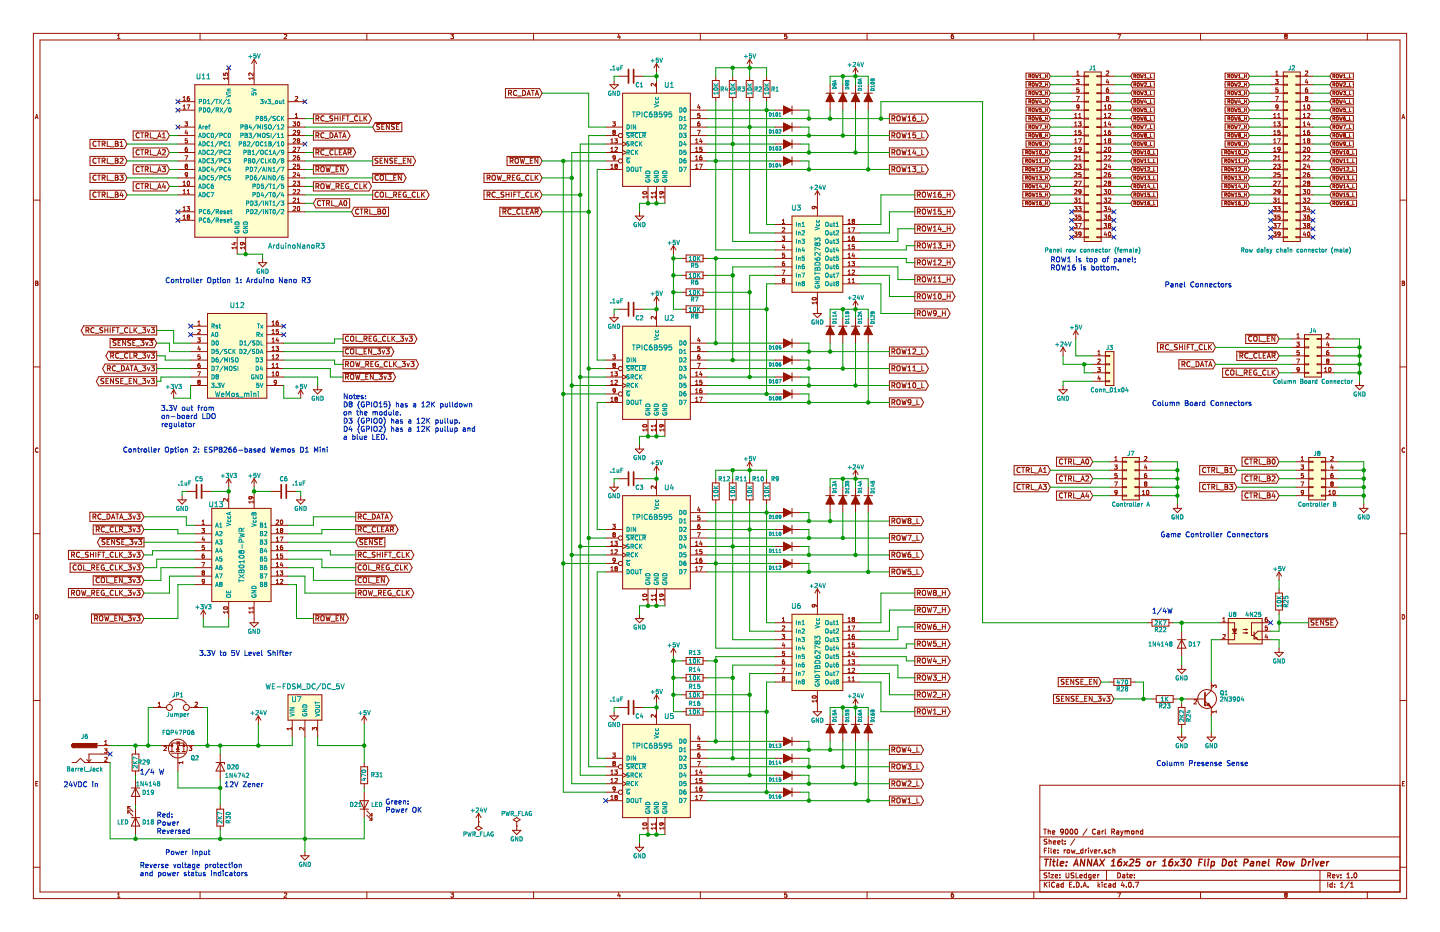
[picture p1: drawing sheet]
<svg xmlns="http://www.w3.org/2000/svg" width="432mm" height="279mm" viewBox="0 0 432 279" stroke-linecap="round" stroke-linejoin="round" font-family="sans-serif">
<g fill="#fffecd" stroke="#fffecd" stroke-width=".3">
<path d="M237.5 64.8h15.2v22.8h-15.2z" fill-rule="evenodd"/>
<path d="M325.1 21.6h5.1v50.8h-5.1z" fill-rule="evenodd"/>
<path d="M237.5 184.1h15.2v22.9h-15.2z" fill-rule="evenodd"/>
<path d="M86.4 208.3h10.1v7.6h-10.1z" fill-rule="evenodd"/>
<path d="M368.3 185.4h10.2v7.6h-10.2z" fill-rule="evenodd"/>
</g>
<g fill="none" stroke="#981200" stroke-width=".3">
<path d="M196.8 19l-.7 1.3M196.8 19v2.6M196.8 19l.8 1.3M224.8 17.8v2.5M224.8 17.8l-.8 1.2M224.8 17.8l.8 1.2M151.6 26.6h10.2l.8 1.3-.8 1.4h-10.2zM152.5 27.9l.7-.1 .1-.5-.8-.2v1.5M152.9 27.9l.5 .7M154.9 27.3a.68 .68 0 0 0-1 .6 .68 .68 0 0 0 1 .6M155.2 28.8h1.2M156.7 27.1a.77 .77 0 0 1 .9 .8 .77 .77 0 0 1-.9 .7z"/>
<path d="M158 28.6l.5-1.5 .6 1.5M158.2 28.2h.7M159.3 27.1h.9M159.8 27.1v1.5M160.5 28.6l.5-1.5 .5 1.5M160.6 28.2h.8M182.9 25.4h2.5l-1.3 1.3zM184.1 24.1v1.3M185.4 22.9h2.8M190.2 22.9h2.8M213.6 24.1h2v5.1h-2zM214.6 22.9v1.2"/>
<path d="M214.6 29.2v1.3M218.7 24.1h2v5.1h-2zM219.7 22.9v1.2M219.7 29.2v1.3M223.8 24.1h2v5.1h-2zM224.8 22.9v1.2M224.8 29.2v1.3M228.9 24.1h2v5.1h-2zM229.9 22.9v1.2M229.9 29.2v1.3M247.6 27.9h2.6M248.9 25.4v7.6"/>
<path d="M251.5 27.9h2.5M252.7 25.4v7.6M255.3 27.9h2.5M256.5 20.3v2.6M256.5 25.4v7.6M256.5 20.3l-.7 1.3M256.5 20.3l.8 1.3M259.1 27.9h2.5M260.3 25.4v7.6M266.7 34.2h10.9l.8 1.4-.8 1.3h-10.9zM266.7 39.3h10.9l.8 1.3-.8 1.4h-10.9zM267.5 35.5h.7l.1-.6-.8-.2v1.5"/>
<path d="M267.8 35.5l.6 .7M269 35l.3-.3 .6 .3-.2 1.2-.7-.2zM270.5 39.8l.3 1.5 .3-1.1 .3 1.1 .4-1.5M270.5 34.7l.3 1.5 .3-1 .3 1 .4-1.5M272.3 35.2l.4-.5v1.5M272.3 36.2h.9M274.4 34.7l-.6 .4-.1 .9 .3 .2 .5-.1-.1-.7-.4-.1-.3 .3M274.5 39.8h-.7l-.1 .7h.7l.2 .5-.3 .3-.6-.1M274.9 36.4h1.1M276.4 34.7v1.5h.7M276.4 39.8v1.5h.7M307.7 29.5h6.8l.5 1-.5 .9h-6.8z"/>
<path d="M307.7 32.1h6.8l.5 .9-.5 1h-6.8zM307.7 34.6h6.8l.5 1-.5 .9h-6.8zM307.7 37.2h6.8l.5 .9-.5 .9h-6.8zM307.7 39.7h6.8l.5 .9-.5 1h-6.8zM307.7 21.9h6.8l.5 1-.5 .9h-6.8zM307.7 24.5h6.8l.5 .9-.5 .9h-6.8zM307.7 27h6.8l.5 .9-.5 1h-6.8zM308.5 27.9h.5v-.5h-.5v1M308.5 22.8h.5v-.4l-.5-.1v1M308.5 33l.5-.1v-.4h-.5v1M308.5 35.5h.5v-.4l-.5-.1v1M308.5 38.1l.5-.1v-.4l-.5-.1v1.1"/>
<path d="M308.5 25.4l.5-.1v-.4l-.5-.1v1.1M308.5 30.5l.5-.1v-.4l-.5-.1v1M308.7 22.8l.4 .5M308.7 25.4l.4 .5M308.7 27.9l.4 .5M308.7 30.5l.4 .4M308.7 33l.4 .5M308.7 35.5l.4 .5M308.7 38.1l.4 .5M309.6 22.4l.5 .1v.5l-.2 .3-.4-.1zM309.6 24.9l.5 .1v.5l-.2 .4-.4-.2zM309.6 27.4l.5 .1v.6l-.2 .3-.4-.2z"/>
<path d="M309.6 30l.5 .1v.5l-.2 .3-.4-.1zM309.6 32.5l.5 .1v.5l-.2 .4-.4-.2zM309.6 35.1l.5 .1v.5l-.2 .3-.4-.1zM309.6 37.6l.5 .1v.5l-.2 .4-.4-.2zM310.5 22.3l.2 1 .2-.7 .2 .7 .3-1M310.5 24.8l.2 1.1 .2-.8 .2 .8 .3-1.1M310.5 27.4l.2 1 .2-.7 .2 .7 .3-1M310.5 29.9l.2 1 .2-.7 .2 .7 .3-1M310.5 32.5l.2 1 .2-.7 .2 .7 .3-1M310.5 35l.2 1 .2-.7 .2 .7 .3-1M310.5 37.5l.2 1.1 .2-.8 .2 .8 .3-1.1M311.7 27.4h.6l-.4 .4 .3 .1v.4h-.5"/>
<path d="M311.7 37.5h.6l-.4 1.1M311.7 23.3h.6M311.7 22.6l.3-.3v1M311.7 24.9l.4-.1 .2 .3-.6 .8h.6M311.8 35.1v.9l.4-.1v-.5l-.5 .2M311.9 35.1h-.1M311.9 29.9l-.2 .7h.6M312.2 30.3v.6M312.2 35l-.3 .1M312.2 32.5h-.4l-.1 .4h.5v.5h-.5M312.5 23.4h.7M312.5 26h.7"/>
<path d="M312.5 28.5h.7M312.5 31h.7M312.5 33.6h.7M312.5 36.1h.7M312.5 38.7h.7M313.5 27.9h.5M313.5 38h.5M313.5 35.5h.5M313.5 32.9h.5M313.5 22.3v1M313.5 24.8v1.1M313.5 27.4v1"/>
<path d="M313.5 29.9v1M313.5 32.5v1M313.5 35v1M313.5 37.5v1.1M313.5 22.8h.5M313.5 25.3h.5M313.5 30.4h.5M314 22.3v1M314 24.8v1.1M314 27.4v1M314 29.9v1M314 32.5v1"/>
<path d="M314 35v1M314 37.5v1.1M321.3 22.9h3.8M321.3 25.4h3.8M321.3 27.9h3.8M321.3 30.5h3.8M321.3 33h3.8M321.3 35.6h3.8M321.3 38.1h3.8M322.2 39.4l.4-.3v1.2M322.2 35.3h.8M322.2 34.3l.4-.3v1.3"/>
<path d="M322.2 36.9l.4-.4v1.3M322.2 37.8h.8M322.8 23.8h.8l-.5 .5 .4 .1v.6h-.7M322.8 28.9h.8l-.5 1.3M322.9 21.6l.3-.3v1.3M322.9 22.6h.7M322.9 26.9h.6l.1 .5-.3 .2-.4-.1M322.9 26.9h.1M323.4 36.5h.8l-.5 .5 .4 .1v.6h-.7M323.5 34.3l.3-.3v1.3M323.5 35.3h.7M323.5 26.4h-.6v.5"/>
<path d="M323.6 32l-.3 .2h-.3l-.1-.7 .4-.1 .3 .3-.1 .7-.5 .3M324.1 39.1h-.6v.5h.6v.6h-.6M325.1 21.6h5.1v50.8h-5.1zM325.1 22.7h1.3v.3h-1.3M325.1 25.3h1.3v.2h-1.3M325.1 27.8h1.3v.3h-1.3M325.1 30.4h1.3v.2h-1.3M325.1 32.9h1.3v.2h-1.3M325.1 35.4h1.3v.3h-1.3M325.1 38h1.3v.2h-1.3M330.2 38h-1.3v.2h1.3M330.2 35.4h-1.3v.3h1.3"/>
<path d="M330.2 32.9h-1.3v.2h1.3M330.2 30.4h-1.3v.2h1.3M330.2 27.8h-1.3v.3h1.3M330.2 25.3h-1.3v.2h1.3M330.2 22.7h-1.3v.3h1.3M330.2 22.9h3.8M330.2 25.4h3.8M330.2 27.9h3.8M330.2 30.5h3.8M330.2 33h3.8M330.2 35.6h3.8M330.2 38.1h3.8"/>
<path d="M331.1 39.4l.4-.3v1.2M331.1 32.7h.8M331.1 31.8l.4-.4v1.3M331.1 34.3l.4-.3v1.3M331.1 36.9l.4-.4v1.3M331.1 35.3h.8M331.1 37.8h.8M331.7 21.4l.5-.1 .3 .3-.8 1h.8M332 29.4l-.3-.2 .3-.3 .4 .1-.2 .4M332 29.4l-.3 .3 .3 .5 .5-.3-.3-.5M332 29.4h.2M332 23.7l-.3 1h.8"/>
<path d="M332.3 26.4l-.5 .3-.1 .7 .3 .2 .4-.1-.1-.6-.3-.1-.3 .3M332.3 24.2v.9M332.4 34.1l.4-.1 .3 .3-.8 1h.8M332.5 31.5l.1-.1a.61 .61 0 0 1 .5 .7 .61 .61 0 0 1-.6 .5zM332.6 36.4l-.2 1h.7M332.9 39.1l-.5 .3v.7l.2 .2 .4-.1-.1-.6-.3-.1-.2 .3M332.9 32.6h.1M332.9 36.9v.9M339.6 29.5h6.5v1.9h-6.5l-.5-.9zM339.6 32.1h6.5v1.9h-6.5l-.5-1zM339.6 34.6h6.5v1.9h-6.5l-.5-.9zM339.6 37.2h6.5v1.8h-6.5l-.5-.9z"/>
<path d="M339.6 39.7h6.5v1.9h-6.5l-.5-1zM339.6 21.9h6.5v1.9h-6.5l-.5-.9zM339.6 24.5h6.5v1.8h-6.5l-.5-.9zM339.6 27h6.5v1.9h-6.5l-.5-1zM340 38.1l.5-.1v-.4l-.5-.1v1.1M340 35.5h.5v-.4l-.5-.1v1M340 33l.5-.1v-.4h-.5v1M340 30.5l.5-.1v-.4l-.5-.1v1M340 27.9h.5v-.5h-.5v1M340 25.4l.5-.1v-.4l-.5-.1v1.1M340 22.8h.5v-.4l-.5-.1v1M340.2 22.8l.4 .5"/>
<path d="M340.2 25.4l.4 .5M340.2 27.9l.4 .5M340.2 30.5l.4 .4M340.2 33l.4 .5M340.2 35.5l.4 .5M340.2 38.1l.4 .5M341.1 22.4l.5 .1v.5l-.2 .3-.4-.1zM341.1 27.4l.5 .1v.6l-.2 .3-.4-.2zM341.1 35.1l.5 .1v.5l-.2 .3-.4-.1zM341.1 37.6l.5 .1v.5l-.2 .4-.4-.2zM342 22.3l.2 1 .2-.7 .2 .7 .2-1M342 24.8l.2 1.1 .2-.8 .2 .8 .2-1.1"/>
<path d="M342 27.4l.2 1 .2-.7 .2 .7 .2-1M342 29.9l.2 1 .2-.7 .2 .7 .2-1M342 32.5l.2 1 .2-.7 .2 .7 .2-1M342 35l.2 1 .2-.7 .2 .7 .2-1M342 37.5l.2 1.1 .2-.8 .2 .8 .2-1.1M343.2 27.4h.6l-.4 .4 .3 .1v.4h-.5M343.2 37.5h.6l-.4 1.1M343.2 24.9l.4-.1 .2 .3-.6 .8h.6M343.2 23.3h.6M343.2 22.6l.3-.3v1M343.4 29.9l-.2 .7h.6M343.7 35l-.4 .3v.7l.4-.1v-.4"/>
<path d="M343.7 35.4l-.5 .2M343.7 30.3v.6M343.7 32.9h.1M343.7 35.4v.1M343.7 32.5h-.4l-.1 .4h.5M343.7 32.9v.5h-.5M344 23.4h.7M344 26h.7M344 28.5h.7M344 31h.7M344 33.6h.7M344 36.1h.7"/>
<path d="M344 38.7h.7M345 22.3v1h.5M345 24.8v1.1h.5M345 27.4v1h.5M345 29.9v1h.5M345 32.5v1h.5M345 35v1h.5M345 37.5v1.1h.5M145.1 57h16.7l.8 1.4-.8 1.4h-16.7zM145.1 52h16.7l.8 1.3-.8 1.4h-16.7zM146.1 58.4l.7-.1 .1-.6-.8-.1v1.5M146.1 53.3l.7-.1 .1-.5-.8-.2v1.5"/>
<path d="M146.5 53.3l.5 .7M146.5 58.4l.5 .7M147.6 52.7l.3-.2 .6 .2-.2 1.2-.7-.1zM148.5 57.7a.68 .68 0 0 0-1 .6 .68 .68 0 0 0 1 .7M148.8 59.3h1.1M149.1 52.5l.3 1.5 .3-1.1 .3 1.1 .4-1.5M150.6 54.2h1.2M151.1 57.7h-.8a.63 .63 0 0 0 .7 .8v.5h-.8M151.7 58.3h.9M151.7 57.6v1.5M152 46.9h9.8l.8 1.4-.8 1.3h-9.8zM152.1 53.3l.8-.1v-.5l-.8-.2v1.5"/>
<path d="M152.5 53.3l.5 .7M152.6 47.2h9M152.6 57.6v1.5M153 48.2h.7l.1-.6-.8-.2v1.5M153.3 57.6v1.5M153.4 48.2l.5 .7M153.6 53.2h.6M154.1 58.3h.5M154.4 52.5h-.8v1.5h.8M154.5 47.7l.3-.3 .6 .3-.2 1.2-.7-.2zM154.8 57.6h-.7v1.5M155.2 57.6h.8"/>
<path d="M155.6 57.6v1.5M155.8 52.6a.69 .69 0 0 0-.9 .7 .69 .69 0 0 0 1 .6v-.5h-.3M156 47.4l.3 1.5 .3-1 .3 1 .4-1.5M156.2 59.3h1.2M156.2 54.2h1.2M157.5 49.1h1.2M158.6 57.7a.68 .68 0 0 0-1 .6 .68 .68 0 0 0 1 .7M158.6 52.7a.68 .68 0 0 0-1 .6 .68 .68 0 0 0 1 .6M159 48.2h.5M159.2 57.6v1.5h.8M159.2 52.5v1.5h.8M159.8 47.4h-.8v1.5h.8"/>
<path d="M160.5 52.5v1.5M160.5 57.6v1.5M160.7 53.2l.7 .8M160.7 58.2l.7 .9M161.3 47.4v1.5l-.9-1.5v1.5M161.4 52.5l-.9 .9M161.4 57.6l-.9 .8M245.1 57.1v7.7M245.1 57.1l-.8 1.3M245.1 57.1l.8 1.3M266.7 44.3h10.9l.8 1.4-.8 1.4h-10.9zM266.7 49.4h10.9l.8 1.4-.8 1.4h-10.9z"/>
<path d="M267.5 40.6l.7-.1 .1-.5-.8-.2v1.5M267.5 45.7l.7-.1 .1-.6-.8-.1v1.5M267.5 50.8l.7-.1 .1-.6-.8-.1v1.5M267.8 50.8l.6 .7M267.8 45.7l.6 .7M267.8 40.6l.6 .7M269 50.2l.3-.2 .6 .2-.2 1.2-.7-.1zM269 40l.3-.2 .6 .2-.2 1.2-.7-.1zM269 45.1l.3-.2 .6 .2-.2 1.2-.7-.1zM270.5 50l.3 1.5 .3-1.1 .3 1.1 .4-1.5M270.5 44.9l.3 1.5 .3-1.1 .3 1.1 .4-1.5M272.3 40.2l.4-.4v1.5"/>
<path d="M272.3 45.3l.4-.4v1.5M272.3 50.4l.4-.4v1.5M272.3 51.5h.9M272.3 46.4h.9M272.3 41.3h.9M273.7 50h.9l-.5 .5 .5 .3-.1 .5-.2 .2-.6-.2M274.1 44.8l-.4 1.1h1M274.3 57h11.3l.8 1.4-.8 1.4h-11.3zM274.4 45.4v1M274.9 51.6h1.1M274.9 46.6h1.1M274.9 41.5h1.1"/>
<path d="M275.1 58.4l.7-.1 .1-.6-.8-.1v1.5M275.5 58.4l.5 .7M276.4 44.9v1.5h.7M276.4 50v1.5h.7M276.8 57.7l.4-.1 .3 .2v1.1l-.3 .2-.6-.2-.1-.8zM278.1 57.6l.3 1.5 .3-1.1 .3 1.1 .4-1.5M279.9 59.1h.9M279.9 58l.4-.4v1.5M282.1 57.6l-.7 .3-.1 .9 .3 .3 .5-.1v-.8h-.5l-.3 .2M282.5 59.3h1.2M284 57.6v1.5M284 58.3h.9"/>
<path d="M284.9 57.6v1.5M306.7 54.9h7.8l.5 1-.5 .9h-7.8zM306.7 57.5h7.8l.5 .9-.5 1h-7.8zM306.7 52.4h7.8l.5 .9-.5 1h-7.8zM306.7 44.8h7.8l.5 .9-.5 1h-7.8zM306.7 47.3h7.8l.5 1-.5 .9h-7.8zM306.7 49.9h7.8l.5 .9-.5 .9h-7.8zM307.5 58.4l.5-.1v-.4h-.5v1M307.5 48.2h.5v-.4l-.5-.1v1M307.5 53.3h.5v-.5h-.5v1M307.5 45.7l.5-.1v-.4h-.5v1M307.5 55.9l.5-.1v-.4l-.5-.1v1"/>
<path d="M307.5 50.8l.5-.1v-.4l-.5-.1v1.1M307.7 42.2h6.8l.5 1-.5 .9h-6.8zM307.8 45.7l.3 .5M307.8 48.2l.3 .5M307.8 50.8l.3 .5M307.8 53.3l.3 .5M307.8 55.9l.3 .4M307.8 58.4l.3 .5M308.5 40.6h.5v-.5h-.5v1M308.5 43.2l.5-.1v-.4l-.5-.1v1M308.6 45.2l.5 .1 .1 .5-.3 .4-.3-.2zM308.6 47.8l.5 .1 .1 .5-.3 .3-.3-.1z"/>
<path d="M308.6 50.3l.5 .1 .1 .5-.3 .4-.3-.2zM308.6 52.8l.5 .1 .1 .6-.3 .3-.3-.2zM308.6 55.4l.5 .1 .1 .5-.3 .3-.3-.1zM308.6 57.9l.5 .1 .1 .5-.3 .4-.3-.2zM308.7 40.6l.4 .5M308.7 43.2l.4 .4M309.5 45.2l.3 1 .2-.7 .1 .7 .3-1M309.5 47.7l.3 1 .2-.7 .1 .7 .3-1M309.5 50.2l.3 1.1 .2-.8 .1 .8 .3-1.1M309.5 52.8l.3 1 .2-.7 .1 .7 .3-1M309.5 55.3l.3 1 .2-.7 .1 .7 .3-1M309.5 57.9l.3 1 .2-.7 .1 .7 .3-1"/>
<path d="M309.6 40.1l.5 .1v.6l-.2 .3-.4-.2zM309.6 42.7l.5 .1v.5l-.2 .3-.4-.1zM310.5 40.1l.2 1 .2-.7 .2 .7 .3-1M310.5 42.6l.2 1 .2-.7 .2 .7 .3-1M310.7 46.2h.6M310.7 45.5l.3-.3v1M310.7 48l.3-.3v1M310.7 50.5l.3-.3v1.1M310.7 53.1l.3-.3v1M310.7 55.6l.3-.3v1M310.7 58.2l.3-.3v1M310.7 48.7h.6"/>
<path d="M310.7 51.3h.6M310.7 53.8h.6M310.7 56.3h.6M310.7 58.9h.6M311.7 52.8h.6l-.4 .4 .3 .1v.4h-.5M311.7 50.3l.4-.1 .2 .3-.6 .8h.6M311.7 48l.3-.3v1M311.7 48.7h.6M311.8 45.3l.1-.1a.46 .46 0 0 1 .4 .5 .46 .46 0 0 1-.5 .4zM311.8 42.7h.4v.5h-.4zM311.9 40.5h.2M311.9 40.5l-.2 .2 .2 .4 .3-.1-.1-.5"/>
<path d="M311.9 40.5l-.2-.2 .2-.2 .3 .1-.1 .3M311.9 55.3l-.2 .7h.6M312.2 55.7v.6M312.2 46.1h-.1M312.2 57.9h-.4l-.1 .4h.5v.5h-.5M312.3 43.2l-.2 .4h-.3M312.3 43.1l-.1 .1M312.5 41.2h.7M312.5 43.7h.7M312.5 46.3h.7M312.5 48.8h.7M312.5 51.4h.7"/>
<path d="M312.5 53.9h.7M312.5 56.4h.7M312.5 59h.7M313.5 58.3h.5M313.5 48.2h.5M313.5 53.3h.5M313.5 55.8h.5M313.5 40.1v1M313.5 42.6v1M313.5 45.2v1M313.5 47.7v1M313.5 50.2v1.1"/>
<path d="M313.5 52.8v1M313.5 55.3v1M313.5 57.9v1M313.5 40.6h.5M313.5 43.1h.5M313.5 45.6h.5M313.5 50.7h.5M314 40.1v1M314 42.6v1M314 45.2v1M314 47.7v1M314 50.2v1.1"/>
<path d="M314 52.8v1M314 55.3v1M314 57.9v1M321.3 58.4h3.8M321.3 53.3h3.8M321.3 45.7h3.8M321.3 48.3h3.8M321.3 50.8h3.8M321.3 40.6h3.8M321.3 43.2h3.8M321.3 55.9h3.8M322.2 59.4h.8l-.5 .5 .4 .1v.5h-.7"/>
<path d="M322.2 45.4h.8M322.2 56.9l.5-.1 .3 .4-.8 .9h.8M322.2 42l.4-.4v1.3M322.2 44.5l.4-.4v1.3M322.2 46.8l.5-.1 .3 .3-.8 1h.8M322.2 49.3l.5-.1 .3 .4-.8 .9h.8M322.2 51.9l.5-.1 .3 .3-.8 .9h.8M322.2 54.4l.5-.1 .3 .4-.8 .9h.8M322.2 40.3h.8M322.2 42.9h.8M323.4 49.2h.8l-.5 .5 .4 .1v.6h-.7M323.4 41.6h.8l-.5 1.3"/>
<path d="M323.4 54.3h.8l-.5 1.3M323.5 47l.3-.3v1.3M323.5 59.7l.3-.3v1.3M323.5 48h.7M323.5 44.2v.6M323.5 44.8l.1 .1M323.6 44.2h.5l.1 .7M323.6 44.2h-.1M324.1 51.8h-.6v.5h.6v.6h-.6M324.1 44.8l-.5 .1M324.2 44.9l-.2 .4-.4 .1M324.2 57.4l-.2 .2h-.4l-.1-.7 .5-.1 .2 .3-.1 .7-.5 .3"/>
<path d="M324.2 44.7l-.1 .1M325.1 58.3h1.3v.2h-1.3M325.1 48.1h1.3v.3h-1.3M325.1 53.2h1.3v.3h-1.3M325.1 40.5h1.3v.3h-1.3M325.1 43.1h1.3v.2h-1.3M325.1 45.6h1.3v.2h-1.3M325.1 50.7h1.3v.2h-1.3M325.1 55.8h1.3v.2h-1.3M330.2 58.4h3.8M330.2 58.3h-1.3v.2h1.3M330.2 48.1h-1.3v.3h1.3"/>
<path d="M330.2 53.2h-1.3v.3h1.3M330.2 53.3h3.8M330.2 55.8h-1.3v.2h1.3M330.2 50.7h-1.3v.2h1.3M330.2 45.6h-1.3v.2h1.3M330.2 43.1h-1.3v.2h1.3M330.2 40.5h-1.3v.3h1.3M330.2 45.7h3.8M330.2 48.3h3.8M330.2 50.8h3.8M330.2 40.6h3.8M330.2 43.2h3.8"/>
<path d="M330.2 55.9h3.8M331.1 56.8h.8l-.5 .5 .4 .1v.6h-.7M331.1 59.4h.8l-.5 .5 .4 .1v.5h-.7M331.1 54.4l.5-.1 .3 .4-.8 .9h.8M331.1 42l.4-.4v1.3M331.1 44.2l.5-.1 .3 .4-.8 .9h.8M331.1 46.8l.5-.1 .3 .3-.8 1h.8M331.1 49.3l.5-.1 .3 .4-.8 .9h.8M331.1 51.9l.5-.1 .3 .3-.8 .9h.8M331.1 40.3h.8M331.1 42.9h.8M332.4 46.8l.4-.1 .3 .3-.8 1h.8"/>
<path d="M332.4 59.5l.4-.1 .3 .3-.8 1h.8M332.4 52.3h.6v.6l-.5 .1zM332.4 52.3v.2M332.5 44.2l.1-.1a.61 .61 0 0 1 .5 .7 .61 .61 0 0 1-.6 .5zM332.5 56.9l.1-.1a.61 .61 0 0 1 .5 .7 .61 .61 0 0 1-.6 .5zM332.6 42.1l-.2 .3 .2 .5 .5-.3-.3-.5M332.6 42.1l-.2-.2 .2-.3 .4 .1-.2 .4M332.6 54.8l-.2-.2 .2-.3 .4 .1-.2 .4M332.6 54.8l-.2 .3 .2 .5 .5-.3-.3-.5M332.6 42.1h.2M332.6 54.8h.2M332.6 49.1l-.2 1h.7"/>
<path d="M332.9 44.2h.1M332.9 58h.1M332.9 49.6v.9M332.9 51.8h-.3l-.2 .5M339.6 42.2h6.5v1.9h-6.5l-.5-.9zM339.6 54.9h7.5v1.9h-7.5l-.5-.9zM339.6 57.5h7.5v1.9h-7.5l-.5-1zM339.6 52.4h7.5v1.9h-7.5l-.5-1zM339.6 44.8h7.5v1.9h-7.5l-.5-1zM339.6 47.3h7.5v1.9h-7.5l-.5-.9zM339.6 49.9h7.5v1.8h-7.5l-.5-.9zM340 40.6h.5v-.5h-.5v1"/>
<path d="M340 58.4l.5-.1v-.4h-.5v1M340 48.2h.5v-.4l-.5-.1v1M340 53.3h.5v-.5h-.5v1M340 45.7l.5-.1v-.4h-.5v1M340 43.2l.5-.1v-.4l-.5-.1v1M340 55.9l.5-.1v-.4l-.5-.1v1M340 50.8l.5-.1v-.4l-.5-.1v1.1M340.2 40.6l.4 .5M340.2 43.2l.4 .4M340.2 45.7l.4 .5M340.2 48.2l.4 .5M340.2 50.8l.4 .5"/>
<path d="M340.2 53.3l.4 .5M340.2 55.9l.4 .4M340.2 58.4l.4 .5M341.1 40.1l.5 .1v.6l-.2 .3-.4-.2zM341.1 42.7l.5 .1v.5l-.2 .3-.4-.1zM341.1 45.2l.5 .1v.5l-.2 .4-.4-.2zM341.1 47.8l.5 .1v.5l-.2 .3-.4-.1zM341.1 50.3l.5 .1v.5l-.2 .4-.4-.2zM341.1 52.8l.5 .1v.6l-.2 .3-.4-.2zM341.1 55.4l.5 .1v.5l-.2 .3-.4-.1zM341.1 57.9l.5 .1v.5l-.2 .4-.4-.2zM342 40.1l.2 1 .2-.7 .2 .7 .2-1"/>
<path d="M342 42.6l.2 1 .2-.7 .2 .7 .2-1M342 45.2l.2 1 .2-.7 .2 .7 .2-1M342 47.7l.2 1 .2-.7 .2 .7 .2-1M342 50.2l.2 1.1 .2-.8 .2 .8 .2-1.1M342 52.8l.2 1 .2-.7 .2 .7 .2-1M342 55.3l.2 1 .2-.7 .2 .7 .2-1M342 57.9l.2 1 .2-.7 .2 .7 .2-1M343.2 45.5l.3-.3v1M343.2 48l.3-.3v1M343.2 50.5l.3-.3v1.1M343.2 53.1l.3-.3v1M343.2 55.6l.3-.3v1"/>
<path d="M343.2 58.2l.3-.3v1M343.2 46.2h.6M343.2 48.7h.6M343.2 51.3h.6M343.2 53.8h.6M343.2 56.3h.6M343.2 58.9h.6M343.4 40.5h.2M343.4 40.5l-.2-.2 .2-.2 .3 .1-.1 .3M343.4 40.5l-.2 .2 .2 .4 .3-.1-.1-.5M343.7 43.2h-.4v-.5l.5 .1-.1 .6-.4 .2M343.7 43.2h.1"/>
<path d="M343.8 43.1l-.1 .1M344 41.2h.7M344 43.7h.7M344.1 52.8h.6l-.3 .4 .3 .1v.4h-.6M344.2 48l.2-.3v1M344.2 48.7h.5M344.2 50.3l.4-.1 .1 .3-.6 .8h.6M344.2 45.3l.2-.1a.46 .46 0 0 1 .4 .5 .46 .46 0 0 1-.6 .4zM344.4 55.3l-.2 .7h.6M344.7 46.1h-.1M344.7 55.7v.6M344.7 57.9h-.5v.4h.5v.5h-.5"/>
<path d="M344.9 46.3h.8M344.9 48.8h.8M344.9 51.4h.8M344.9 53.9h.8M344.9 56.4h.8M344.9 59h.8M345 40.1v1h.5M345 42.6v1h.5M345.9 45.2v1h.5M345.9 47.7v1h.5M345.9 50.2v1.1h.5M345.9 52.8v1h.5"/>
<path d="M345.9 55.3v1h.5M345.9 57.9v1h.5M149.9 62.1h11.9l.8 1.4-.8 1.4h-11.9zM150.5 62.4h11.1M150.8 63.5l.8-.1v-.6l-.8-.1v1.5M151.2 63.5l.5 .7M153.2 62.8a.68 .68 0 0 0-.9 .6 .68 .68 0 0 0 .9 .6M153.5 64.3h1.2M155.9 62.8a.68 .68 0 0 0-.9 .6 .68 .68 0 0 0 .9 .6M156.6 62.7v1.5h.7M157.8 63.4h.5M158.5 62.7h-.7v1.5h.7"/>
<path d="M159 64.2l.5-1.5 .5 1.5M159.1 63.8h.7M160.5 63.5l.7-.1 .1-.6-.8-.1v1.5M160.9 63.5l.5 .7M190.5 64.8h2.5l-1.2 1.2zM191.8 63.5v1.3M201.9 73.7l-.7 1.2M201.9 73.7v2.5M201.9 73.7l.8 1.2M204.5 77.5h1.2M205.7 76.5h5.1v2h-5.1zM210.8 77.5h1.3"/>
<path d="M232.4 67.3h5.1M232.4 69.8h5.1M232.4 72.4h5.1M232.4 74.9h5.1M232.4 77.5h5.1M234.5 70.8h.8l-.4 .5 .4 .1v.6h-.8M234.6 67h.7M234.6 66.1l.3-.4v1.3M234.6 68.4l.5-.1 .2 .3-.8 .9h.8M234.9 73.3l-.3 .9h.8M235.2 78.4l-.6 .3v.8l.2 .2 .5-.1-.1-.6-.4-.1-.2 .2M235.2 73.8v.8"/>
<path d="M235.3 75.9h-.7v.6h.7v.5h-.7M237.5 64.8h15.2v22.8h-15.2zM244.1 61.9l.2 .2-.1 .4h-.6l-.1-.4 .3-.2h.7l.3 .6M252.7 67.3h5.1M252.7 69.8h5.1M252.7 72.4h5.1M252.7 74.9h5.1M252.7 77.5h5.1M254.3 67h.7M254.3 69.5h.7M254.3 72.1h.7M254.3 77.2h.7"/>
<path d="M254.3 79.7h.7M254.3 66.1l.4-.4v1.3M254.3 68.6l.4-.3v1.2M254.3 71.2l.4-.4v1.3M254.3 73.7l.4-.3v1.2M254.3 76.3l.4-.4v1.3M254.3 78.8l.4-.4v1.3M254.3 74.6h.7M255.4 68.3h.9l-.5 1.2M255.4 78.4h.8l-.4 .5 .4 .1v.6h-.8M255.5 74.5h.1M255.6 73.9l.4-.1 .2 .3v.4h-.6"/>
<path d="M255.6 73.9h-.1M255.6 71.4l-.1 .1M255.6 71.3l.6 .1v.4l-.2 .3-.4-.1zM255.8 66.3l-.3 .2 .3 .5 .4-.2-.2-.5M255.8 66.3l-.3-.3 .3-.3 .4 .1-.2 .5M255.8 66.3h.2M255.8 75.8l-.3 .9h.8M256.1 70.8l-.3 .1-.3 .4M256.1 76.3v.9M256.2 73.4h-.6l-.1 .5M274.3 62.1h11.3l.8 1.4-.8 1.4h-11.3zM274.3 67.2h11.3l.8 1.4-.8 1.4h-11.3z"/>
<path d="M274.3 72.3h11.3l.8 1.4-.8 1.3h-11.3zM274.3 77.4h11.3l.8 1.3-.8 1.4h-11.3zM275.1 63.5l.7-.1 .1-.6-.8-.1v1.5M275.1 68.6l.7-.1 .1-.6-.8-.2v1.6M275.1 73.6h.7l.1-.6-.8-.2v1.5M275.1 78.7l.7-.1 .1-.5-.8-.2v1.5M275.5 63.5l.5 .7M275.5 68.6l.5 .7M275.5 73.6l.5 .7M275.5 78.7l.5 .7M276.6 62.9l.3-.2 .6 .2-.2 1.2-.7-.1zM276.8 67.8l.4-.1 .3 .3v1.1l-.3 .2-.6-.2-.1-.9z"/>
<path d="M276.8 72.9l.4-.1 .3 .3v1l-.3 .2-.6-.2-.1-.8zM276.8 78l.4-.1 .3 .2v1.1l-.3 .2-.6-.2-.1-.8zM278.1 62.7l.3 1.5 .3-1.1 .3 1.1 .4-1.5M278.1 67.7l.3 1.6 .3-1.1 .3 1.1 .4-1.6M278.1 72.8l.3 1.5 .3-1 .3 1 .4-1.5M278.1 77.9l.3 1.5 .3-1.1 .3 1.1 .4-1.5M279.9 63.1l.4-.4v1.5M279.9 68.2l.4-.5v1.6M279.9 73.3l.4-.5v1.5M279.9 78.3l.4-.4v1.5M279.9 64.2h.9M279.9 69.3h.9"/>
<path d="M279.9 74.3h.9M279.9 79.4h.9M281.3 72.8h.9l-.5 .6 .5 .3-.1 .5-.2 .1-.6-.1M281.3 78.1l.6-.2 .3 .4-.9 1.1h.9M281.7 67.7l-.4 1.1h1M282.1 68.2v1.1M282.1 62.7h-.7l-.1 .7 .8-.1 .1 .6-.3 .3-.6-.2M282.5 64.3h1.2M282.5 69.4h1.2M282.5 74.5h1.2M282.5 79.6h1.2M284 62.7v1.5"/>
<path d="M284 67.7v1.6M284 72.8v1.5M284 77.9v1.5M284 63.4h.9M284 68.5h.9M284 73.6h.9M284 78.6h.9M284.9 62.7v1.5M284.9 67.7v1.6M284.9 72.8v1.5M284.9 77.9v1.5M306.7 60h7.8l.5 1-.5 .9h-7.8z"/>
<path d="M307.5 60.9h.5v-.4l-.5-.1v1M307.8 60.9l.3 .5M308.6 60.5l.5 .1 .1 .5-.3 .3-.3-.1zM309.5 60.4l.3 1 .2-.7 .1 .7 .3-1M310.7 60.7l.3-.3v1M310.7 61.4h.6M312.2 60.4l-.4 .1-.1 .7 .2 .2 .3-.1v-.5l-.5 .2M312.5 61.5h.7M313.5 60.4v1M313.5 60.9h.5M314 60.4v1M321.3 63.5h3.8"/>
<path d="M321.3 71.1h3.8M321.3 61h3.8M321.3 66h3.8M321.3 68.6h3.8M322.2 67h.8l-.5 .5 .4 .1v.5h-.7M322.2 69.5h.8l-.5 .5 .4 .1v.6h-.7M322.2 64.5h.8l-.5 .4 .4 .1v.6h-.7M322.2 61.9h.8l-.5 .5 .4 .1v.6h-.7M323.4 67h.8l-.5 1.3M323.4 61.9h.8l-.5 .5 .4 .1v.6h-.7M323.5 60.7h.7M323.5 70.2v-.6l.5-.1 .2 .8"/>
<path d="M323.5 70.2l.1 .1M324.1 64.5h-.6v.5h.6v.6h-.6M324.1 70.2l-.5 .1M324.2 70.3l-.2 .4-.4 .1M324.2 70.1l-.1 .1M325.1 68.5h1.3v.2h-1.3M325.1 71h1.3v.2h-1.3M325.1 60.8h1.3v.3h-1.3M325.1 63.4h1.3v.2h-1.3M325.1 65.9h1.3v.3h-1.3M330.2 63.5h3.8M330.2 68.5h-1.3v.2h1.3"/>
<path d="M330.2 71h-1.3v.2h1.3M330.2 65.9h-1.3v.3h1.3M330.2 63.4h-1.3v.2h1.3M330.2 60.8h-1.3v.3h1.3M330.2 71.1h3.8M330.2 61h3.8M330.2 66h3.8M330.2 68.6h3.8M331.1 67h.8l-.5 .5 .4 .1v.5h-.7M331.1 64.5h.8l-.5 .4 .4 .1v.6h-.7M331.1 61.9h.8l-.5 .5 .4 .1v.6h-.7M331.4 69.5l-.3 .9h.8"/>
<path d="M331.7 70v.8M332.5 69.6l.1-.1a.61 .61 0 0 1 .5 .7 .61 .61 0 0 1-.6 .5zM332.6 67.5l-.2-.2 .2-.3 .4 .1-.2 .4M332.6 67.5l-.2 .3 .2 .5 .5-.3-.3-.5M332.6 67.5h.2M332.6 61.8l-.2 1h.7M332.9 64.5l-.5 .3v.7l.2 .2 .4-.1-.1-.6-.3-.1-.2 .3M332.9 62.3v.9M339.6 60h7.5v1.9h-7.5l-.5-.9zM340 60.9h.5v-.4l-.5-.1v1M340.2 60.9l.4 .5M341.1 60.5l.5 .1v.5l-.2 .3-.4-.1z"/>
<path d="M342 60.4l.2 1 .2-.7 .2 .7 .2-1M343.2 60.7l.3-.3v1M343.2 61.4h.6M344.7 60.4l-.4 .1-.1 .7 .1 .2 .4-.1v-.5l-.5 .2M344.9 61.5h.8M345.9 60.4v1h.5M182.9 95.2h2.5l-1.3 1.3zM184.1 94v1.2M185.4 92.7h2.8M190.2 92.7h2.8M196.8 88.9v2.5M196.8 88.9l-.7 1.3"/>
<path d="M196.8 88.9l.8 1.3M204.5 87.6h1.2M204.5 82.5h1.2M204.5 92.7h1.2M205.7 81.5h5.1v2.1h-5.1zM205.7 86.6h5.1v2h-5.1zM205.7 91.7h5.1v2h-5.1zM210.8 87.6h1.3M210.8 82.5h1.3M210.8 92.7h1.3M232.4 80h5.1M232.4 82.5h5.1"/>
<path d="M232.4 85.1h5.1M234.5 81h.9l-.6 1.2M234.8 84l-.2-.2 .2-.3 .5 .1-.2 .4M234.8 84l-.2 .3 .2 .5 .5-.3-.2-.5M234.8 84h.3M243.6 89.4a.76 .76 0 0 1 1.2 .2 .66 .66 0 0 1-.7 .3 .66 .66 0 0 1-.5-.5zM243.8 94h2.6l-1.3 1.2zM244.8 90.4v.7M244.8 90.8h-1.3l.4 .3M245.1 87.6v6.4M247.6 97.8h2.6M248.9 95.2v7.7"/>
<path d="M251.5 97.8h2.5M252.7 95.2v7.7M252.7 80h5.1M252.7 82.5h5.1M252.7 85.1h5.1M254.3 84.8h.7M254.3 81.3l.4-.3v1.2M254.3 83.9l.4-.4v1.3M254.3 82.2h.7M255.3 97.8h2.5M255.5 81.1l.5-.1 .2 .3-.8 .9h.8M255.5 84.8h.7"/>
<path d="M255.5 83.9l.4-.4v1.3M256.5 90.2v2.5M256.5 95.2v7.7M256.5 90.2l-.7 1.2M256.5 90.2l.8 1.2M259.1 97.8h2.5M260.3 95.2v7.7M274.3 82.4h11.3l.8 1.4-.8 1.4h-11.3zM274.3 87.5h11.3l.8 1.4-.8 1.4h-11.3zM274.3 92.6h9.8l.8 1.4-.8 1.4h-9.8zM275.1 83.8l.7-.1 .1-.6-.8-.1v1.5M275.1 88.9l.7-.1 .1-.6-.8-.1v1.5"/>
<path d="M275.1 94l.7-.1 .1-.6-.8-.2v1.6M275.5 83.8l.5 .7M275.5 88.9l.5 .7M275.5 94l.5 .7M276.6 83.2l.3-.2 .6 .2-.2 1.2-.7-.1zM276.8 88.1h.4l.3 .2v1.1l-.3 .2-.6-.2-.1-.8zM276.8 93.2l.4-.1 .3 .3v1.1l-.3 .2-.6-.2-.1-.9zM278.1 83l.3 1.5 .3-1.1 .3 1.1 .4-1.5M278.1 88.1l.3 1.5 .3-1.1 .3 1.1 .4-1.5M278.1 93.1l.3 1.6 .3-1.1 .3 1.1 .4-1.6M279.9 83.4l.4-.4v1.5M279.9 88.5l.4-.4v1.5"/>
<path d="M279.9 84.5h.9M279.9 89.6h.9M280.8 93.8l-.3 .3-.6-.3 .1-.5 .5-.2a.96 .96 0 0 1-.2 1.6h-.3M281.1 94.8h1.1M281.3 84.5h.9M281.3 83.4l.5-.4v1.5M281.5 88.2l.2-.1a.74 .74 0 0 1 .6 .8 .74 .74 0 0 1-.7 .6l-.3-.5zM282.5 84.7h1.2M282.5 89.7h1.2M282.6 93.1v1.6M282.6 93.9h.9M283.5 93.1v1.6"/>
<path d="M284 83v1.5M284 88.1v1.5M284 83.7h.9M284 88.8h.9M284.9 83v1.5M284.9 88.1v1.5M266.7 104h10.9l.8 1.4-.8 1.4h-10.9zM266.7 109.1h10.9l.8 1.4-.8 1.4h-10.9zM266.7 114.2h10.9l.8 1.4-.8 1.3h-10.9zM266.7 119.3h9.5l.7 1.3-.7 1.4h-9.5zM267.5 105.4l.7-.1 .1-.6-.8-.1v1.5M267.5 110.5l.7-.1 .1-.6-.8-.1v1.5"/>
<path d="M267.5 115.5h.7l.1-.6-.8-.2v1.6M267.8 105.4l.6 .7M267.8 110.5l.6 .7M267.8 115.5l.6 .8M269 104.8l.3-.2 .6 .2-.2 1.2-.7-.1zM269 109.9l.3-.2 .6 .2-.2 1.2-.7-.1zM269 115l.3-.3 .6 .3-.2 1.2-.7-.1zM270.5 104.6l.3 1.5 .3-1.1 .3 1.1 .4-1.5M270.5 109.7l.3 1.5 .3-1.1 .3 1.1 .4-1.5M270.5 114.7l.3 1.6 .3-1.1 .3 1.1 .4-1.6M270.5 119.8l.3 1.5 .3-1.1 .3 1.1 .4-1.5M272.3 105l.4-.4v1.5"/>
<path d="M272.3 110.1l.4-.4v1.5M272.3 115.2l.4-.5v1.6M272.3 106.1h.9M272.3 111.2h.9M272.3 116.3h.9M273.7 104.7l.6-.1 .3 .4-.9 1.1h.9M273.7 111.2h.9M273.7 110.1l.5-.4v1.5M273.9 114.9l.2-.2a.74 .74 0 0 1 .5 .8 .74 .74 0 0 1-.7 .7l-.2-.5zM274.9 106.2h1.1M274.9 111.3h1.1M274.9 116.4h1.1"/>
<path d="M275 119.8v1.5h.7M276.4 104.6v1.5h.7M276.4 109.7v1.5h.7M276.4 114.7v1.6h.7M347.1 102.8h16.6l.8 1.3-.8 1.4h-16.6zM348 104.1l.7-.1 .1-.5-.8-.2v1.5M348.4 104.1l.5 .7M350.4 103.5a.68 .68 0 0 0-1 .6 .68 .68 0 0 0 1 .6M350.7 105h1.2M353 103.4l-.8 .1a.63 .63 0 0 0 .8 .7l-.1 .5h-.8M353.5 107.8h10.2l.8 1.4-.8 1.4h-10.2zM353.7 104h.9"/>
<path d="M353.7 103.3v1.5M354.4 109.2l.8-.1v-.6l-.8-.1v1.5M354.6 103.3v1.5M354.8 109.2l.5 .7M355.3 103.3v1.5M356 104h.5M356.7 103.3h-.7v1.5M356.8 108.5a.68 .68 0 0 0-.9 .6 .68 .68 0 0 0 .9 .7M357.1 103.3h.9M357.1 110.1h1.2M357.5 103.3v1.5M358.1 105h1.2"/>
<path d="M358.6 108.4a.77 .77 0 0 1 .9 .7 .77 .77 0 0 1-.9 .8zM360 109.9l.5-1.5 .5 1.5M360.1 109.5h.7M360.5 103.5a.68 .68 0 0 0-.9 .6 .68 .68 0 0 0 .9 .6M361.2 103.3v1.5h.7M361.3 108.4h.8M361.7 108.4v1.5M362.4 103.3v1.5M362.4 109.9l.5-1.5 .5 1.5M362.6 109.5h.7M362.6 104l.7 .8M363.3 103.3l-.9 .9"/>
<path d="M366.6 110.4h16.2l.7 1.4-.7 1.3h-16.2zM368.5 111.1a.68 .68 0 0 0-1 .6 .68 .68 0 0 0 1 .6M369.1 111.2l.3-.3 .6 .3-.2 1.2-.7-.2zM370.7 110.9v1.5h.7M370.9 105.3h11.9l.7 1.4-.7 1.4h-11.9zM371.4 105.6h11.2M371.6 112.6h1.1M371.8 106.7l.7-.1 .1-.6-.8-.2v1.6M372.2 106.7l.5 .7M373.1 111.7h.7l.1-.6-.8-.2v1.5M373.5 111.7l.5 .7M373.5 100.2h9.3l.7 1.4-.7 1.4h-9.3z"/>
<path d="M374.1 100.5h8.5M374.2 106a.68 .68 0 0 0-1 .6 .68 .68 0 0 0 1 .6M374.5 107.5h1.2M374.6 111.7h.5M375.4 100.9a.68 .68 0 0 0-1 .6 .68 .68 0 0 0 1 .6M375.4 110.9h-.8v1.5h.8M376 101l.3-.2 .6 .2-.2 1.2-.7-.1zM376.8 111a.69 .69 0 0 0-.9 .7 .69 .69 0 0 0 1 .6v-.5h-.3M376.9 106a.68 .68 0 0 0-1 .6 .68 .68 0 0 0 1 .6M377.2 112.6h1.1M377.5 105.8v1.6h.8M377.6 100.8v1.5h.7"/>
<path d="M378.5 102.4h1.2M378.8 106.6h.5M379.5 105.8h-.7v1.6h.7M379.6 111.1a.68 .68 0 0 0-1 .6 .68 .68 0 0 0 1 .6M380 107.4l.5-1.6 .5 1.6M380 101.5h.5M380.1 106.9h.7M380.2 110.9v1.5h.7M380.7 100.8h-.7v1.5h.7M381.5 106.7l.7-.1 .1-.6-.8-.2v1.6M381.5 110.9v1.5M381.7 111.6l.6 .8"/>
<path d="M381.8 106.7l.5 .7M382.3 100.8v1.5l-.9-1.5v1.5M382.3 110.9l-.8 .9M190.5 134.6h2.5l-1.2 1.3zM191.8 133.3v1.3M196.8 139.7v2.5M196.8 139.7l-.7 1.3M196.8 139.7l.8 1.3M224.8 138.4v2.6M224.8 138.4l-.8 1.3M224.8 138.4l.8 1.3M267.5 120.6l.7-.1 .1-.5-.8-.2v1.5"/>
<path d="M267.8 120.6l.6 .7M269 120l.3-.2 .6 .2-.2 1.3-.7-.2zM273.2 120.5l-.4 .3-.5-.3v-.5l.5-.2a.96 .96 0 0 1-.1 1.5h-.3M273.4 121.5h1.2M182.9 146h2.5l-1.3 1.3zM184.1 144.8v1.2M185.4 143.5h2.8M190.2 143.5h2.8M213.6 144.8h2v5.1h-2zM214.6 143.5v1.3M214.6 149.9v1.2M218.7 144.8h2v5.1h-2z"/>
<path d="M219.7 143.5v1.3M219.7 149.9v1.2M223.8 144.8h2v5.1h-2zM224.8 143.5v1.3M224.8 149.9v1.2M228.9 144.8h2v5.1h-2zM229.9 143.5v1.3M229.9 149.9v1.2M247.6 148.6h2.6M248.9 146v7.7M251.5 148.6h2.5M252.7 146v7.7"/>
<path d="M255.3 148.6h2.5M256.5 141v2.5M256.5 146v7.7M256.5 141l-.7 1.2M256.5 141l.8 1.2M259.1 148.6h2.5M260.3 146v7.7M266.7 154.8h9.5l.7 1.4-.7 1.4h-9.5zM266.7 159.9h9.5l.7 1.4-.7 1.4h-9.5zM267.5 156.2l.7-.1 .1-.6-.8-.1v1.5M267.8 156.2l.6 .7M269 155.6l.3-.2 .6 .2-.2 1.2-.7-.1z"/>
<path d="M270.5 155.4l.3 1.5 .3-1.1 .3 1.1 .4-1.5M272.3 155.7h.1M272.3 155.7l.3-.3 .6 .3M272.3 155.7l.3 .3M272.6 156l-.3 .3 .3 .6 .6-.3-.4-.6M272.6 156h.2M273.2 155.7h.1M273.2 155.7l-.4 .3M273.4 157h1.2M275 155.4v1.5h.7M245.1 176.5v7.6M245.1 176.5l-.8 1.3"/>
<path d="M245.1 176.5l.8 1.3M266.7 165h9.5l.7 1.4-.7 1.3h-9.5zM266.7 170.1h9.5l.7 1.3-.7 1.4h-9.5zM267.5 161.3l.7-.1 .1-.6-.8-.1v1.5M267.5 166.3h.7l.1-.6-.8-.2v1.6M267.5 171.4l.7-.1 .1-.5-.8-.2v1.5M267.8 161.3l.6 .7M267.8 166.3l.6 .8M267.8 171.4l.6 .7M269 160.7l.3-.2 .6 .2-.2 1.2-.7-.1zM269 165.8l.3-.3 .6 .3-.2 1.2-.7-.1zM269 170.8l.3-.2 .6 .2-.2 1.3-.7-.2z"/>
<path d="M270.5 160.5l.3 1.5 .3-1.1 .3 1.1 .4-1.5M270.5 165.5l.3 1.6 .3-1.1 .3 1.1 .4-1.6M270.5 170.6l.3 1.5 .3-1.1 .3 1.1 .4-1.5M272.2 160.5h1l-.6 1.5M273 165.5l-.7 .4v.9l.3 .3 .5-.2-.1-.7-.4-.1-.3 .3M273.1 170.6h-.8v.7h.7l.2 .6-.4 .2-.5-.1M273.4 162.1h1.2M273.4 167.2h1.2M273.4 172.3h1.2M274.3 176.4h9.8l.8 1.4-.8 1.4h-9.8zM275 160.5v1.5h.7M275 165.5v1.6h.7"/>
<path d="M275 170.6v1.5h.7M275.1 177.8l.7-.1 .1-.6-.8-.1v1.5M275.5 177.8l.5 .7M276.6 177.2l.3-.2 .6 .2-.2 1.2-.7-.1zM278.1 177l.3 1.5 .3-1.1 .3 1.1 .4-1.5M279.9 177.3l.3-.3 .6 .3M279.9 177.3l.3 .3M279.9 177.3h.1M280.2 177.6l-.3 .3 .3 .6 .6-.3-.3-.6M280.2 177.6h.3M280.8 177.3h.1M280.8 177.3l-.3 .3"/>
<path d="M281.1 178.6h1.1M282.6 177v1.5M282.6 177.7h.9M283.5 177v1.5M190.5 185.4h2.5l-1.2 1.3zM191.8 184.1v1.3M201.9 194.3v2.5M201.9 194.3l-.7 1.3M201.9 194.3l.8 1.3M204.5 198.1h1.2M205.7 197.1h5.1v2h-5.1zM210.8 198.1h1.3"/>
<path d="M232.4 186.7h5.1M232.4 189.2h5.1M232.4 191.8h5.1M232.4 194.3h5.1M232.4 196.8h5.1M232.4 199.4h5.1M234.5 190.2h.8l-.4 .5 .4 .1v.5h-.8M234.6 185.5l.3-.4v1.3M234.6 187.8l.5-.1 .2 .3-.8 .9h.8M234.6 186.4h.7M234.9 192.7l-.3 .9h.8M235.2 197.8l-.6 .3v.7l.2 .3 .5-.1-.1-.7h-.4l-.2 .2"/>
<path d="M235.2 193.1v.9M235.3 195.3h-.7v.6h.7v.5h-.7M237.5 184.1h15.2v22.9h-15.2zM244.1 181.3l.2 .2-.1 .4h-.6l-.1-.4 .3-.2h.7l.3 .6M252.7 186.7h5.1M252.7 189.2h5.1M252.7 191.8h5.1M252.7 194.3h5.1M252.7 196.8h5.1M252.7 199.4h5.1M254.3 185.5l.4-.4v1.3M254.3 188l.4-.3v1.2"/>
<path d="M254.3 190.6l.4-.4v1.3M254.3 193.1l.4-.4v1.3M254.3 195.6l.4-.3v1.2M254.3 198.2l.4-.4v1.3M254.3 186.4h.7M254.3 188.9h.7M254.3 191.5h.7M254.3 196.5h.7M254.3 199.1h.7M254.3 194h.7M255.4 197.8h.8l-.4 .5 .4 .1v.6h-.8M255.4 187.7h.9l-.5 1.2"/>
<path d="M255.8 185.6l-.3-.2 .3-.3 .4 .1-.2 .4M255.8 185.6l-.3 .3 .3 .5 .4-.3-.2-.5M255.8 185.6h.2M255.8 195.2l-.3 .9h.8M256.1 190.2l-.5 .3-.1 .7 .3 .3 .4-.2-.1-.6h-.3l-.3 .2M256.1 195.7v.8M256.2 192.7h-.6l-.1 .6h.7v.6h-.7M274.3 181.5h9.8l.8 1.4-.8 1.4h-9.8zM274.3 186.6h9.8l.8 1.4-.8 1.3h-9.8zM274.3 191.7h9.8l.8 1.3-.8 1.4h-9.8zM274.3 196.7h9.8l.8 1.4-.8 1.4h-9.8zM275.1 182.9l.7-.1 .1-.6-.8-.2v1.6"/>
<path d="M275.1 187.9h.7l.1-.6-.8-.2v1.5M275.1 193l.7-.1 .1-.5-.8-.2v1.5M275.1 198.1l.7-.1 .1-.6-.8-.1v1.5M275.5 182.9l.5 .7M275.5 187.9l.5 .7M275.5 193l.5 .7M275.5 198.1l.5 .7M276.6 197.5l.3-.2 .6 .2-.2 1.2-.7-.1zM276.8 182.1l.4-.1 .3 .3v1.1l-.3 .2-.6-.2-.1-.9zM276.8 187.2l.4-.1 .3 .3v1l-.3 .2-.6-.2-.1-.8zM276.8 192.3l.4-.1 .3 .2v1.1l-.3 .2-.6-.2-.1-.8zM278.1 182l.3 1.6 .3-1.1 .3 1.1 .4-1.6"/>
<path d="M278.1 187.1l.3 1.5 .3-1 .3 1 .4-1.5M278.1 192.2l.3 1.5 .3-1.1 .3 1.1 .4-1.5M278.1 197.3l.3 1.5 .3-1.1 .3 1.1 .4-1.5M279.8 182h1l-.6 1.6M280.3 197.2l-.4 1.1h.9M280.6 187.1l-.6 .4-.1 .9 .3 .2 .5-.1-.1-.7-.4-.1-.3 .3M280.6 197.8v1M280.7 192.2h-.7l-.1 .7h.7l.2 .5-.3 .3-.6-.1M281.1 183.7h1.1M281.1 188.8h1.1M281.1 193.9h1.1M281.1 199h1.1"/>
<path d="M282.6 182v1.6M282.6 187.1v1.5M282.6 192.2v1.5M282.6 197.3v1.5M282.6 182.8h.9M282.6 187.9h.9M282.6 192.9h.9M282.6 198h.9M283.5 182v1.6M283.5 187.1v1.5M283.5 192.2v1.5M283.5 197.3v1.5"/>
<path d="M368.3 185.4h10.2v7.6h-10.2zM369.6 189.9h1.2M376 190.6l1.2 1.2h1.3M378.5 189.2h-1.3l-1.2 1.2M382.3 195.6h2.5l-1.3 1.2zM383.5 194.3v1.3M392.4 185.3h8l.8 1.4-.8 1.4h-8zM392.8 185.6h7.3M394 185.9l-.8 .1a.63 .63 0 0 0 .7 .8v.5h-.8M394.6 186.6h.5M395.4 185.9h-.8v1.5h.8M396.9 185.9v1.5l-.9-1.5v1.5"/>
<path d="M398.4 185.9l-.8 .1a.63 .63 0 0 0 .7 .8v.5h-.8M399.1 186.6h.5M399.8 185.9h-.7v1.5h.7M77.5 214.6l-.8 1.3M77.5 214.6v2.6M77.5 214.6l.7 1.3M86.4 208.3h10.1v7.6h-10.1zM87.3 218.1v.7M87.3 218.4h-1.2l.3 .4M87.6 215.9v5.1M91.1 218.1v.8l-.9-.8-.3 .2 .1 .5M91.4 215.9v5.1"/>
<path d="M93.7 218.9v-.8l.5 .4 .1-.4h.5v.8M95.2 215.9v5.1M109.2 214.6l-.7 1.3M109.2 214.6v2.6M109.2 214.6l.8 1.3M182.9 214.6h2.5l-1.3 1.3zM184.1 213.4v1.2M185.4 212.1h2.8M190.2 212.1h2.8M196.8 208.3v2.5M196.8 208.3l-.7 1.2M196.8 208.3l.8 1.2"/>
<path d="M204.5 213.4h1.2M204.5 208.3h1.2M204.5 203.2h1.2M205.7 202.2h5.1v2h-5.1zM205.7 207.3h5.1v2h-5.1zM205.7 212.3h5.1v2.1h-5.1zM210.8 213.4h1.3M210.8 208.3h1.3M210.8 203.2h1.3M232.4 201.9h5.1M232.4 204.5h5.1M234.5 200.4h.9l-.6 1.2"/>
<path d="M234.8 203.4l-.2-.2 .2-.3 .5 .1-.2 .4M234.8 203.4l-.2 .3 .2 .5 .5-.3-.2-.5M234.8 203.4h.3M243.6 208.7a.69 .69 0 0 1 1.2 .3 .66 .66 0 0 1-.7 .3 .66 .66 0 0 1-.5-.5zM243.8 213.4h2.6l-1.3 1.2zM244.8 209.8v.7M244.8 210.2h-1.3l.4 .3M245.1 207v6.4M247.6 217.2h2.6M248.9 214.6v7.6M251.5 217.2h2.5M252.7 214.6v7.6"/>
<path d="M252.7 201.9h5.1M252.7 204.5h5.1M254.3 200.7l.4-.3v1.2M254.3 203.3l.4-.4v1.3M254.3 204.2h.7M254.3 201.6h.7M255.3 217.2h2.5M255.5 203.3l.4-.4v1.3M255.5 200.5l.5-.1 .2 .3-.8 .9h.8M255.5 204.2h.7M256.5 209.5v2.6M256.5 214.6v7.6"/>
<path d="M256.5 209.5l-.7 1.3M256.5 209.5l.8 1.3M259.1 217.2h2.5M260.3 214.6v7.6M274.3 201.8h9.8l.8 1.4-.8 1.4h-9.8zM274.3 206.9h9.8l.8 1.4-.8 1.4h-9.8zM274.3 212h9.8l.8 1.4-.8 1.3h-9.8zM275.1 203.2l.7-.1 .1-.6-.8-.1v1.5M275.1 208.3l.7-.1 .1-.6-.8-.2v1.6M275.1 213.3h.7l.1-.6-.8-.2v1.5M275.5 213.3l.5 .7M275.5 208.3l.5 .7"/>
<path d="M275.5 203.2l.5 .7M276.6 202.6l.3-.2 .6 .2-.2 1.2-.7-.1zM276.8 207.5l.4-.1 .3 .3v1.1l-.3 .2-.6-.2-.1-.9zM276.8 212.6l.4-.1 .3 .3v1l-.3 .2-.6-.2-.1-.8zM278.1 212.5l.3 1.5 .3-1 .3 1 .4-1.5M278.1 207.4l.3 1.6 .3-1.1 .3 1.1 .4-1.6M278.1 202.4l.3 1.5 .3-1.1 .3 1.1 .4-1.5M279.8 202.4h1l-.5 .5 .5 .3-.1 .5-.2 .2-.7-.2M279.9 213l.4-.5v1.5M279.9 207.6l.6-.2 .3 .5-1 1.1h1M279.9 214h.9M281.1 214.2h1.1"/>
<path d="M281.1 209.1h1.1M281.1 204h1.1M282.6 202.4v1.5M282.6 207.4v1.6M282.6 212.5v1.5M282.6 213.3h.9M282.6 208.2h.9M282.6 203.1h.9M283.5 202.4v1.5M283.5 207.4v1.6M283.5 212.5v1.5M266.7 223.4h9.5l.7 1.4-.7 1.4h-9.5z"/>
<path d="M266.7 228.5h9.5l.7 1.4-.7 1.3h-9.5zM266.7 233.6h9.5l.7 1.3-.7 1.4h-9.5zM266.7 238.7h9.5l.7 1.3-.7 1.4h-9.5zM267.5 224.8l.7-.1 .1-.6-.8-.1v1.5M267.5 229.8h.7l.1-.6-.8-.2v1.6M267.5 234.9l.7-.1 .1-.5-.8-.2v1.5M267.8 234.9l.6 .7M267.8 229.8l.6 .8M267.8 224.8l.6 .7M269 239.4l.3-.2 .6 .2-.2 1.2-.7-.1zM269 224.2l.3-.2 .6 .2-.2 1.2-.7-.1zM269 229.3l.3-.3 .6 .3-.2 1.2-.7-.1z"/>
<path d="M269 234.3l.3-.2 .6 .2-.2 1.3-.7-.2zM270.5 239.2l.3 1.5 .3-1.1 .3 1.1 .4-1.5M270.5 234.1l.3 1.5 .3-1.1 .3 1.1 .4-1.5M270.5 229l.3 1.6 .3-1.1 .3 1.1 .4-1.6M270.5 224l.3 1.5 .3-1.1 .3 1.1 .4-1.5M272.2 229h1l-.6 .6 .6 .3-.1 .5-.3 .2-.6-.2M272.3 239.6l.4-.4v1.5M272.3 234.3l.5-.2 .4 .4-1 1.1h1M272.6 223.9l-.3 1.1h.9M273 224.5v1M273.4 235.8h1.2M273.4 230.7h1.2"/>
<path d="M273.4 225.6h1.2M275 239.2v1.5h.7M275 224v1.5h.7M275 229v1.6h.7M275 234.1v1.5h.7M90.2 256.5h2.5l-1.3 1.3zM91.4 255.3v1.2M142.5 248.3l1-.7 1 .7-1 .6zM143.5 246.4h.1M143.5 243.8v3.8M143.5 243.8l-.8 1.3M143.5 243.8l.8 1.3"/>
<path d="M153.7 248.9h2.5l-1.3 1.3zM153.9 245.7l1-.6 1.1 .6-1.1 .7zM154.9 247.6h.1M154.9 246.4v2.5M190.5 254h2.5l-1.2 1.3zM191.8 252.7v1.3M267.5 240l.7-.1 .1-.6-.8-.1v1.5M267.8 240l.6 .7M272.3 240.7h.9M273.4 240.9h1.2"/>
<circle cx="341.3" cy="32.9" r=".48"/>
<circle cx="341.3" cy="25.3" r=".48"/>
<circle cx="341.3" cy="30.4" r=".48"/>
</g>
<g fill="none" stroke="#009596" stroke-width=".3">
<path d="M186.8 19.7h-.6v1.3M195.2 18.2h1M195.7 17.7v1M196.7 18.6h.1M196.8 18h-.1M196.8 18l.4-.1 .3 .2-.1 .5h-.6M197.4 17.4h-.6l-.1 .6M197.8 17.4l.4 1.3 .5-1.3M223.2 16.9h.9M223.6 16.5v.9M225.3 16.2h-.6v.5h.6v.6h-.6M225.8 16.2l.4 1.2 .4-1.2"/>
<path d="M254.3 19.5h1M254.8 19v1M255.8 18.8l.5-.1 .2 .3-.7 1h.7M257.3 18.6l-.3 .9h.8M257.6 19.1v.9M258.1 18.7l.4 1.3 .5-1.3M327.2 19.7v1.1l-.5 .2M183 28h.2v.5M183.2 27.4a.59 .59 0 0 0-.7 .6 .59 .59 0 0 0 .7 .5M183.2 20.9v.1M183.2 28.5h.1M183.7 21h.8"/>
<path d="M183.7 20.1l.4-.4v1.3M184.5 27.3v1.3l-.7-1.3v1.3M185 20.1l.1 .8h.4M185.1 27.3a.64 .64 0 0 1 .7 .7 .64 .64 0 0 1-.7 .6zM185.5 20.1v.9M186.2 20.3h.4M191.5 24.9a.56 .56 0 0 0-.8 .5 .56 .56 0 0 0 .8 .5M192 26.1h.7M192 25.1l.4-.3v1.3M214 25.8h1.3M214 25.1l.7 .7M214.1 26.5a.76 .76 0 0 1 1.2 .3 .66 .66 0 0 1-.7 .3 .66 .66 0 0 1-.5-.6z"/>
<path d="M215.3 27.9h-1.3l.4 .4M215.3 27.6v.7M215.3 25.1l-.7 .5M216.5 26.7l.4 .6M216.8 26.6l-.6 .1M216.9 26.6l-.1-.5h-.6v1.2M216.9 26.6h-.1M217.7 26l-.3 .9h.8M218 26.5v.8M219.1 25.8h1.3M219.1 25.1l.7 .7M219.2 26.5a.76 .76 0 0 1 1.2 .3 .66 .66 0 0 1-.7 .3 .66 .66 0 0 1-.5-.6z"/>
<path d="M220.4 27.9h-1.3l.4 .4M220.4 27.6v.7M220.4 25.1l-.8 .5M221.3 26.7l.6-.1 .1-.4-.7-.1v1.2M221.6 26.7l.4 .6M222.5 26.1h.7l-.4 .4 .4 .1v.6h-.7M224.2 25.8h1.3M224.2 25.1l.7 .7M224.2 26.5a.76 .76 0 0 1 1.3 .3 .66 .66 0 0 1-.7 .3 .66 .66 0 0 1-.6-.6zM225.5 27.9h-1.3l.3 .4M225.5 27.6v.7M225.5 25.1l-.8 .5"/>
<path d="M226.4 26.7l.6-.1 .1-.4-.7-.1v1.2M226.7 26.7l.4 .6M227.6 26.2l.5-.1 .2 .3-.8 .9h.8M229.3 25.8h1.2M229.3 25.1l.7 .7M229.3 26.5a.76 .76 0 0 1 1.2 .3 .66 .66 0 0 1-.7 .3 .66 .66 0 0 1-.5-.6zM230.5 27.6v.7M230.5 27.9h-1.2l.3 .4M230.5 25.1l-.7 .5M231.5 26.7l.6-.1v-.4l-.6-.1v1.2M231.8 26.7l.4 .6M232.7 27.3h.7"/>
<path d="M232.7 26.4l.3-.3v1.2M249.8 26.2a.55 .55 0 0 1 .6-.2 .55 .55 0 0 1 .3 .6h-1zM250.1 25l.2 .5h-.5l.1-.5 .6 .1 .2 .4M250.4 24.2v.4M250.7 24.1l-1 .3 1 .3M253.6 26.3a.55 .55 0 0 1 .6-.2 .55 .55 0 0 1 .3 .5h-1zM253.6 24.2l.4 .1 .3-.2 .2 .6h-1zM253.9 25.1l.2 .5h-.5l.1-.5h.6l.2 .5M254 24.3v.4M257.4 26.7a.55 .55 0 0 1 .6-.2 .55 .55 0 0 1 .3 .6h-1zM257.4 24.7a.53 .53 0 0 1 .5-.1 .53 .53 0 0 1 .4 .4h-.1a.5 .5 0 0 1-.5 .2 .5 .5 0 0 1-.3-.5zM258.1 23.7v.5"/>
<path d="M258.2 24.6l.1 .1M258.3 25.8h-1l.3 .3M258.3 25.5v.6M258.3 23.6l-1 .3 1 .4M261.2 26.7a.55 .55 0 0 1 .6-.1 .55 .55 0 0 1 .4 .5h-1.1zM261.2 23.7l.4 .2 .4-.3 .2 .6h-1.1zM261.2 24.7h.8l.2 .2a.46 .46 0 0 1-.6 .3 .46 .46 0 0 1-.4-.5zM261.6 23.9v.3M262.1 24.7v.1M262.2 25.9h-1.1l.3 .3M262.2 25.6v.6M327.8 21h.7"/>
<path d="M327.8 20.1l.3-.4v1.3M242.9 56.3h.9M243.4 55.8v1M244.4 55.6l.5-.1 .2 .4-.8 .9h.8M245.9 55.4l-.3 1h.8M246.2 55.9v.9M246.7 55.5l.4 1.3 .4-1.3M190.8 66.8a.57 .57 0 0 0-.7 .5 .57 .57 0 0 0 .8 .5v-.4h-.3M192.1 66.7v1.3l-.7-1.3v1.3M192.7 66.7a.64 .64 0 0 1 .8 .6 .64 .64 0 0 1-.8 .7zM200.3 72.8h1M200.8 72.3v1"/>
<path d="M202.5 72h-.6l-.1 .6h.7v.6h-.7M202.9 72l.4 1.3 .5-1.3M206.7 78.1h.7M206.7 77.2l.3-.3v1.2M207.3 79.6l.6-.1 .1-.5-.7-.1v1.3M207.6 79.6l.5 .6M208 77l.2-.1a.61 .61 0 0 1 .4 .6 .61 .61 0 0 1-.5 .6zM209.2 76.9v1.2M209.2 78.9h-.6v.6h.6v.5h-.6M209.3 77.4l.6 .7M209.9 76.9l-.7 .7M237.6 61.5v1.2l.3 .3 .6-.3v-1.2"/>
<path d="M238.8 66.6v1.3M238.8 69.2v1.2M238.8 71.7v1.3M238.8 74.2v1.3M238.8 76.8v1.3M238.8 79.3v1.3M239.1 61.5h.9l-.5 .6 .5 .3-.1 .5-.2 .1-.6-.1M239.4 67v.9M239.4 69.6v.8M239.4 72.1v.9M239.4 74.7v.8M239.4 77.2v.9"/>
<path d="M239.4 79.7v.9M239.4 67.2l.5-.1 .1 .8M239.4 69.7l.5-.1 .1 .8M239.4 72.2h.5l.1 .8M239.5 74.7h.4l.1 .8M239.5 77.3h.4l.1 .8M239.5 79.8h.4l.1 .8M239.5 74.7l-.1 .1M239.5 77.3h-.1M239.5 79.8l-.1 .1M240.4 71.7h.8l-.4 .5 .4 .1v.5h-.8M240.5 67.9h.7"/>
<path d="M240.5 67l.4-.4v1.3M240.5 69.3l.5-.1 .2 .3-.8 .9h.8M240.8 74.2l-.3 .9h.8M241.1 79.3l-.5 .3-.1 .7 .2 .3 .5-.1-.1-.6-.4-.1-.2 .2M241.1 74.7v.8M241.2 76.8h-.6l-.1 .6h.7v.5h-.7M244.4 77.3l.3 .7h.9l.3-.3-.2-.5-.7 .1v.4l.2 .3M244.4 72.3v-1l.6 .6 .2-.6 .5 .1 .2 .3-.2 .6M244.4 68.1l1.3 .4-1.3 .4M244.4 78.9a.81 .81 0 0 1 1-.3 .81 .81 0 0 1 .5 .9h-1.5zM244.9 67.1l-.1 .4 .3 .2 .5-.1v-.5M244.9 66l-.1 .4 .3 .2 .5-.1v-.5"/>
<path d="M245 73.1l-.3-.3-.3 .3 .3 .6 .3-.3M245 73.1l.3-.3 .6 .3-.3 .6-.6-.3M245 73.1v.3M245.9 74.8l-1.5-.6v1M245.9 75.7v.9l-1.1-.9-.4 .3 .1 .6M247.6 66.8l.2-.2 .5 .2 .1 .7-.3 .4-.5-.2zM247.6 69.3l.2-.1 .5 .1 .1 .7-.3 .4-.5-.2zM247.6 71.9l.2-.2 .5 .2 .1 .6-.3 .5-.5-.2zM247.6 77l.2-.2 .5 .2 .1 .6-.3 .5-.5-.2zM247.6 79.5l.2-.2 .5 .2 .1 .7-.3 .4-.5-.2zM247.6 74.4l.2-.2 .5 .2 .1 .7-.3 .4-.5-.2zM248.9 67l.1 .8h.5"/>
<path d="M248.9 69.6l.1 .8 .5-.1M248.9 72.1l.1 .8 .5-.1M248.9 77.2l.1 .8 .5-.1M248.9 79.7l.1 .8h.5M248.9 74.7l.1 .7h.5M249.5 67v.9M249.5 69.6v.8M249.5 72.1v.9M249.5 74.7v.8M249.5 77.2v.9M249.5 79.7v.9M249.9 67h.5"/>
<path d="M249.9 69.6h.5M249.9 72.1h.5M249.9 74.7h.5M249.9 77.2h.5M249.9 79.7h.5M250.1 66.6v1.1l.3 .2M250.1 69.2v1l.3 .2M250.1 71.7v1.1l.3 .2M250.1 76.8v1.1l.3 .2M250.1 79.3v1.1l.3 .2M250.1 74.2v1.1l.3 .2M250.7 71.7h.8l-.5 .5 .4 .1v.5h-.7"/>
<path d="M250.7 67.9h.8M250.7 69.3l.5-.1 .3 .3-.8 .9h.8M250.7 67l.4-.4v1.3M251 74.2l-.3 .9h.8M251.3 79.3l-.5 .3-.1 .7 .3 .3 .4-.1-.1-.6-.3-.1-.3 .2M251.3 74.7v.8M251.4 76.8h-.6l-.1 .6h.7v.5h-.7M313.5 75l.6-.1 .1-.5-.7-.1v1.3M314.8 74.8h.5v.8M315.3 75l-.6 .3 .2 .3 .4-.1M315.9 74.9l.5-.1 .1 .8M315.9 74.7v.9"/>
<path d="M317 75.2l.6-.2v-.2l-.6 .1 .1 .6h.5M318.2 74.3l.1 1.3M319.8 74.7v.9M320.1 74.7l-.3 .3M320.6 74.9h.5v.6h-.5zM321.1 75.5h.1M321.6 74.7l.2 .9 .3-.6 .2 .6 .3-.9M324.5 74.8l-.3-.1-.2 .3 .1 .5h.4M325.1 74.9l.4-.2 .2 .3-.2 .6-.4-.1zM325.1 75.5h.1M326.2 74.9l.5-.1 .1 .8M326.2 74.7v.9"/>
<path d="M327.4 74.9l.5-.1v.8M327.4 74.7v.9M328.5 75.2l.6-.2-.1-.2-.5 .1v.6h.5M330.1 74.8l-.3-.1-.2 .3 .1 .5h.4M330.5 74.7h.5M330.7 74.3v1.1l.3 .2M331.4 74.9l.4-.2 .3 .3-.3 .6-.4-.1zM332 75.5h-.1M332.6 74.7v.9M332.9 74.7l-.3 .3M334.7 74.1a1.51 1.51 0 0 0 0 2M335 74.7h.5"/>
<path d="M335.5 74.3l-.3 .2v1.1M335.9 75.2l.5-.2v-.2l-.5 .1v.6h.5M337 74.9l.4-.2 .1 .2M337 74.7v.9M337.5 74.9l.5-.1 .1 .8M337.5 74.9v.7M338.7 74.8h.5v.8M339.2 75l-.5 .3 .1 .3 .4-.1M339.9 74.3l.1 1.3M340.5 75.2l.5-.2v-.2l-.5 .1v.6h.5M341.5 74.1l.1 .1a1.54 1.54 0 0 1-.1 1.9M183 97.9h.2v.4"/>
<path d="M183.2 97.2a.59 .59 0 0 0-.7 .6 .59 .59 0 0 0 .7 .6M183.2 90.7v.1M183.2 98.3v.1M183.7 89.9l.4-.3v1.2M183.7 90.8h.8M184.5 97.2v1.3l-.7-1.3v1.3M185 90l.1 .8 .4-.1M185.1 97.2a.64 .64 0 0 1 .7 .6 .64 .64 0 0 1-.7 .7zM185.5 90v.8M186.2 90.1h.4M186.8 89.6h-.6v1.2M191.5 94.7a.56 .56 0 0 0-.8 .6 .56 .56 0 0 0 .8 .5"/>
<path d="M192 94.7l.5-.1 .2 .4-.8 .9h.8M195.2 88.1h1M195.7 87.6v.9M197.4 87.3h-.6l-.1 .6h.7v.5h-.7M197.8 87.3l.4 1.2 .5-1.2M206.7 82.3l.3-.4v1.3M206.7 87.4l.3-.4v1.3M206.7 92.5l.3-.4v1.3M206.7 83.2h.7M206.7 88.3h.7M206.7 93.4h.7M207.3 84.6h.6l.1-.5-.7-.1v1.2"/>
<path d="M207.3 89.7l.6-.1 .1-.4-.7-.1v1.2M207.3 94.8l.6-.1 .1-.5-.7-.1v1.3M207.6 84.6l.5 .6M207.6 89.7l.5 .6M207.6 94.8l.5 .6M208 82l.2-.1a.61 .61 0 0 1 .4 .7 .61 .61 0 0 1-.5 .5zM208 87.1l.2-.1a.61 .61 0 0 1 .4 .7 .61 .61 0 0 1-.5 .5zM208 92.2l.2-.1a.61 .61 0 0 1 .4 .6 .61 .61 0 0 1-.5 .6zM208.5 89.1h.8l-.5 1.2M208.8 94.7l-.2-.3 .2-.3 .4 .1-.2 .5M208.8 94.7l-.2 .2 .2 .5 .5-.3-.3-.4M208.8 94.7h.2"/>
<path d="M209.1 84l-.5 .3v.7l.2 .2 .4-.1-.1-.6h-.3l-.2 .2M209.2 81.9v1.3M209.2 87v1.3M209.2 92.1v1.3M209.3 82.5l.6 .7M209.3 87.6l.6 .7M209.3 92.6l.6 .8M209.9 81.9l-.7 .8M209.9 87l-.7 .7M209.9 92.1l-.7 .7M238.8 81.9v1.2M238.8 84.4v1.3"/>
<path d="M239.4 82.3v.8M239.4 84.8v.9M239.4 82.4l.5-.1 .1 .8M239.4 84.9h.5l.1 .8M240.4 81.9h.9l-.6 1.2M240.7 84.9l-.2-.2 .2-.3 .5 .1-.2 .4M240.7 84.9l-.2 .3 .2 .5 .5-.3-.2-.5M240.7 84.9h.3M244 96.6h.2v.5M244.1 96a.59 .59 0 0 0-.7 .5 .59 .59 0 0 0 .7 .6M244.2 97.1h-.1M244.4 81.5v.9"/>
<path d="M244.4 81.9h1.5M244.4 84.3h1.3l-1.3 .7h1.3M244.4 80.3l.4-.1 .3 .3 .1-.3 .4-.1 .3 .3v.6h-1.5zM244.5 85.6a.57 .57 0 0 0 .6 .8 .57 .57 0 0 0 .5-.8h-.5v.2M244.6 83.1a.67 .67 0 0 1 .8-.1 .67 .67 0 0 1 .3 .7h-1.3zM245.1 80.5v.5M245.5 95.9v1.3l-.7-1.3v1.3M246.1 95.9a.64 .64 0 0 1 .7 .6 .64 .64 0 0 1-.7 .7zM247.6 84.6l.2-.2 .5 .2 .1 .6-.3 .5-.5-.2zM247.7 81.9h.5l.2 .4-.3 .8-.5-.2zM248.9 84.8l.1 .8 .5-.1M248.9 82.3l.1 .8 .5-.1"/>
<path d="M249.5 82.3v.8M249.5 84.8v.9M249.8 96.5a.55 .55 0 0 1 .6-.1 .55 .55 0 0 1 .3 .5h-1zM249.9 82.3h.5M249.9 84.8h.5M250.1 84.4v1.1l.3 .2M250.1 81.9v1l.3 .2M250.4 93.5v.5M250.7 81.9h.8l-.5 1.2M250.7 94.7h-1l.3 .3M250.7 94.4v.6M250.7 95.4v.5"/>
<path d="M250.7 95.7h-1l.3 .2M250.7 93.4l-1 .4 1 .3M250.8 84.5l.2 .4M250.9 84.5h.5l-.2 .4M250.9 84.5h-.1M251 84.9l-.3 .3 .3 .5 .5-.3-.3-.5M251 84.9h.2M253.6 93.6l.4 .1 .3-.2 .2 .5h-1zM253.6 96.6a.55 .55 0 0 1 .6-.2 .55 .55 0 0 1 .3 .6h-1zM254 93.7v.3M254.3 89.3h1M254.5 94.8h-1l.3 .2"/>
<path d="M254.5 94.5v.5M254.5 95.5v.5M254.5 95.7h-1l.3 .3M254.8 88.8v1M255.9 88.6l.4-.1 .2 .4-.7 .9h.7M255.9 88.6h-.1M257.3 88.5l-.3 .9h.8M257.4 96.5a.55 .55 0 0 1 .6-.1 .55 .55 0 0 1 .3 .5h-1zM257.6 89v.8M258.1 93.5v.5M258.1 88.5l.4 1.3 .5-1.3M258.3 94.4v.6l-.7-.6-.3 .2 .1 .4"/>
<path d="M258.3 95.4v.5M258.3 95.7h-1l.3 .2M258.3 93.4l-1 .4 1 .3M261.2 96.6a.55 .55 0 0 1 .6-.2 .55 .55 0 0 1 .4 .6h-1.1zM261.2 93.5l.4 .2 .2-.2h.3l.1 .5h-1.1zM261.6 93.7v.3M262.2 94.5v.6l-.8-.6-.3 .2 .1 .3M262.2 95.5v.5M262.2 95.7h-1.1l.3 .3M190.8 136.6a.57 .57 0 0 0-.7 .6 .57 .57 0 0 0 .8 .5v-.4h-.3M192.1 136.6v1.2l-.7-1.2v1.2M192.7 136.6a.64 .64 0 0 1 .8 .6 .64 .64 0 0 1-.8 .6z"/>
<path d="M195.2 138.9h1M195.7 138.4v.9M197.4 138.1h-.6l-.1 .6h.7v.5h-.7M197.8 138.1l.4 1.2 .5-1.2M223.2 137.6h.9M223.6 137.1v1M225.3 136.8h-.6v.6h.6v.5h-.6M225.8 136.8l.4 1.3 .4-1.3M254.8 139.6v1M255.8 139.4l.5-.1 .2 .4-.7 .9h.7M257.3 139.3l-.3 .9h.8M257.6 139.8v.8"/>
<path d="M258.1 139.3l.4 1.3 .5-1.3M183.2 148a.57 .57 0 0 0-.7 .6 .57 .57 0 0 0 .7 .5v-.4h-.2M183.2 141.5h.1M183.2 141.5v.1M183.7 140.7l.4-.3v1.2M183.7 141.6h.8M184.5 148v1.3l-.7-1.3v1.3M185 140.8l.1 .8 .4-.1M185.1 148a.64 .64 0 0 1 .7 .6 .64 .64 0 0 1-.7 .7zM185.5 140.8v.8M186.2 140.9h.4M186.8 140.4h-.6v1.2"/>
<path d="M191.5 145.5a.56 .56 0 0 0-.8 .6 .56 .56 0 0 0 .8 .5M191.9 145.4h.8l-.4 .5 .4 .1v.6h-.8M214 146.4h1.3M214 145.7l.7 .7M214.1 147.1a.69 .69 0 0 1 1.2 .3 .66 .66 0 0 1-.7 .3 .66 .66 0 0 1-.5-.5zM215.3 148.2v.7M215.3 148.6h-1.3l.4 .3M215.3 145.7l-.7 .6M215.6 143.6l.6-.1 .1-.5-.7-.1v1.3M215.9 143.6l.4 .6M216.8 144.2h.8M216.8 143.3l.4-.4v1.3"/>
<path d="M218.1 143l.4-.1 .3 .4-.8 .9h.8M219.1 146.4h1.3M219.1 145.7l.7 .7M219.2 147.1a.69 .69 0 0 1 1.2 .3 .66 .66 0 0 1-.7 .3 .66 .66 0 0 1-.5-.5zM220.4 148.2v.7M220.4 148.6h-1.3l.4 .3M220.4 145.7l-.8 .6M220.7 143.6l.6-.1 .1-.5-.7-.1v1.3M221 143.6l.4 .6M221.9 144.2h.7M221.9 143.3l.4-.4v1.3M223.1 144.2h.8"/>
<path d="M223.1 143.3l.4-.4v1.3M224.2 146.4h1.3M224.2 145.7l.7 .7M224.2 147.2a.76 .76 0 0 1 1.3 .2 .66 .66 0 0 1-.7 .3 .66 .66 0 0 1-.6-.5zM225.5 148.2v.7M225.5 148.6h-1.3l.3 .3M225.5 145.7l-.8 .6M225.8 143.6l.6-.1v-.5l-.6-.1v1.3M226.1 143.6l.4 .6M227 144.2h.7M227 143.3l.4-.4v1.3M228.3 143l.2-.1a.61 .61 0 0 1 .5 .6 .61 .61 0 0 1-.6 .6z"/>
<path d="M229.3 146.4h1.2M229.3 145.7l.7 .7M229.3 147.2a.76 .76 0 0 1 1.2 .2 .66 .66 0 0 1-.7 .3 .66 .66 0 0 1-.5-.5zM230.5 148.2v.7M230.5 148.6h-1.2l.3 .3M230.5 145.7l-.7 .6M231.5 143.6l.6-.1v-.5l-.6-.1v1.3M231.8 143.6l.4 .6M233.4 143.4l-.2 .3-.4-.1-.1-.6 .5-.1 .2 .2-.1 .8-.5 .3M249.7 145.8v-.6l.4 .3 .1-.3h.4v.6M249.8 147.3a.55 .55 0 0 1 .6-.1 .55 .55 0 0 1 .3 .5h-1zM250.4 144.3v.5"/>
<path d="M250.7 146.2v.5M250.7 146.5h-1l.3 .2M250.7 144.2l-1 .4 1 .3M253.5 145.9v-.6l.4 .3 .1-.3h.4v.6M253.6 147.4a.55 .55 0 0 1 .6-.2 .55 .55 0 0 1 .3 .6h-1zM253.6 144.4l.4 .1 .3-.2 .2 .5h-1zM254 144.5v.3M254.3 140.1h1M254.5 146.3v.5M254.5 146.5h-1l.3 .3M257.5 147.2a.53 .53 0 0 1 .6 0 .53 .53 0 0 1 .2 .5h-1zM257.7 145.3h.6"/>
<path d="M258 145.2v.6l-.7-.3M258.1 144.3v.5M258.3 146.2v.5M258.3 146.5h-1l.3 .2M258.3 144.2l-1 .4 1 .3M261.2 147.4a.55 .55 0 0 1 .6-.2 .55 .55 0 0 1 .4 .6h-1.1zM261.5 145.4h.7M261.5 144.3l-.3 .1-.1 .4h1.1l-.1-.5h-.3l-.2 .2M261.5 144.3l.1 .1M261.6 144.4v.1M261.6 144.5v.3M261.8 145.2v.6l-.7-.2"/>
<path d="M262.2 146.3v.5M262.2 146.5h-1.1l.3 .3M242.9 175.7h.9M243.4 175.2v1M244.4 175l.5-.1 .2 .4-.8 .9h.8M245.9 174.8l-.3 .9h.8M246.2 175.3v.9M246.7 174.9l.4 1.3 .4-1.3M190.8 187.4a.57 .57 0 0 0-.7 .6 .57 .57 0 0 0 .8 .5v-.4h-.3M192.1 187.4v1.2l-.7-1.2v1.2M192.7 187.4a.64 .64 0 0 1 .8 .6 .64 .64 0 0 1-.8 .6zM200.3 193.5h1"/>
<path d="M200.8 193v1M202.5 192.7h-.6l-.1 .6h.7v.5h-.7M202.9 192.7l.4 1.3 .5-1.3M206.7 197.9l.3-.4v1.3M206.7 198.8h.7M206.7 195.6h.6l.1-.5-.7-.1v1.2M207 195.6l.4 .6M207.9 196.2h.8M207.9 195.3l.4-.3v1.2M208 197.6l.2-.1a.61 .61 0 0 1 .4 .7 .61 .61 0 0 1-.5 .5zM209.1 195h.8l-.5 .5 .4 .1v.5h-.7M209.2 197.5v1.3"/>
<path d="M209.3 198l.6 .8M209.4 200l-.2 .9h.7M209.9 197.5l-.7 .7M237.6 180.9v1.2l.3 .3 .6-.3v-1.2M238.8 186v1.3M238.8 188.5v1.3M238.8 191.1v1.3M238.8 193.6v1.3M238.8 196.2v1.2M238.8 198.7v1.3M239.4 186.4v.9M239.4 189v.8"/>
<path d="M239.4 191.5v.9M239.4 194v.9M239.4 196.6v.8M239.4 199.1v.9M239.4 191.6h.5l.1 .8M239.4 194.2l.5-.1 .1 .8M239.4 196.7l.5-.1 .1 .8M239.4 199.2h.5l.1 .8M239.5 186.5h.4l.1 .8M239.5 189h.4l.1 .8M239.5 186.5h-.1M239.5 189l-.1 .1"/>
<path d="M239.9 180.9l-.7 .3-.1 .9 .3 .3 .5-.2v-.7h-.5l-.3 .2M240.4 191.1h.8l-.4 .5 .4 .1v.5h-.8M240.5 186.4l.4-.4v1.3M240.5 188.6l.5-.1 .2 .4-.8 .9h.8M240.5 187.3h.7M240.8 193.5l-.3 1h.8M241.1 198.7l-.5 .3-.1 .7 .2 .3 .5-.2-.1-.6h-.4l-.2 .2M241.1 194v.9M241.2 196.2h-.6l-.1 .5h.7v.6h-.7M244.4 191.7v-1l.6 .5 .2-.5 .5 .1 .2 .2-.2 .7M244.4 196.7l.3 .6 .9 .1 .3-.3-.2-.5-.7 .1v.4l.2 .3M244.4 187.5l1.3 .4-1.3 .4"/>
<path d="M244.4 199.7l.4-.1 .3 .3 .1-.3 .4-.1 .3 .3v.6h-1.5zM244.6 198.1a.79 .79 0 0 1 .9-.1 .79 .79 0 0 1 .4 .9h-1.5zM244.9 185.4l-.1 .4 .3 .2 .5-.1v-.5M244.9 186.5l-.1 .4 .3 .2 .5-.1v-.5M245 192.5l-.3-.3-.3 .3 .3 .6 .3-.3M245 192.5l.3-.3 .6 .3-.3 .6-.6-.3M245 192.5v.3M245.1 199.9v.5M245.9 194.2l-1.5-.7v1.1M245.9 195.1v.9l-1.1-.9-.4 .3 .1 .6M247.6 186.2l.2-.2 .5 .2 .1 .6-.3 .5-.5-.2zM247.6 188.7l.2-.2 .5 .2 .1 .7-.3 .4-.5-.2z"/>
<path d="M247.6 191.3l.2-.2 .5 .2 .1 .6-.3 .5-.5-.2zM247.6 193.8l.2-.2 .5 .2 .1 .7-.3 .4-.5-.2zM247.6 196.3l.2-.1 .5 .1 .1 .7-.3 .4-.5-.2zM247.7 198.8h.5l.2 .3-.3 .9-.5-.2zM248.9 186.4l.1 .8 .5-.1M248.9 189l.1 .7h.5M248.9 191.5l.1 .8 .5-.1M248.9 194l.1 .8h.5M248.9 196.6l.1 .8 .5-.1M248.9 199.1l.1 .8 .5-.1M249.5 186.4v.9M249.5 189v.8"/>
<path d="M249.5 191.5v.9M249.5 194v.9M249.5 196.6v.8M249.5 199.1v.9M249.9 186.4h.5M249.9 189h.5M249.9 191.5h.5M249.9 194h.5M249.9 196.6h.5M249.9 199.1h.5M250.1 186v1.1l.3 .2M250.1 188.5v1.1l.3 .2"/>
<path d="M250.1 191.1v1.1l.3 .2M250.1 193.6v1.1l.3 .2M250.1 196.2v1l.3 .2M250.1 198.7v1.1l.3 .2M250.7 191.1h.8l-.5 .5 .4 .1v.5h-.7M250.7 188.6l.5-.1 .3 .4-.8 .9h.8M250.7 186.4l.4-.4v1.3M250.7 187.3h.8M250.8 199.3l-.1 .1M250.9 199.2l-.1 .1M251 193.5l-.3 1h.8M251.3 198.7l-.3 .1-.3 .4 .1 .6 .4 .2 .3-.3-.1-.4-.5-.1"/>
<path d="M251.3 194v.9M251.4 196.2h-.6l-.1 .5h.7v.6h-.7M382.6 197.6a.57 .57 0 0 0-.7 .5 .57 .57 0 0 0 .7 .6v-.5h-.2M383.9 197.5v1.3l-.7-1.3v1.3M384.5 197.5a.64 .64 0 0 1 .7 .6 .64 .64 0 0 1-.7 .7zM75.2 213.8h1M75.7 213.3v1M76.8 213.1l.4-.1 .3 .4-.8 .9h.8M78.3 212.9l-.3 .9h.7M78.6 213.4v.9M79.1 213l.4 1.3 .4-1.3M79.8 205l.3 1.5 .3-1.1 .3 1.1 .4-1.5"/>
<path d="M81.7 205.7h.5M82.4 205h-.7v1.5h.7M83 205.9h1.2M84.9 205.7h.5M85.6 205h-.7v1.5M86.2 205a.77 .77 0 0 1 .9 .8 .77 .77 0 0 1-.9 .7zM86.9 213.9l1.3 .5-1.3 .4M86.9 213.5h1.3M86.9 212.2h1.3l-1.3 .7h1.3M87.7 208.8v1.3l.3 .2 .6-.2v-1.3M88.5 205.1l-.8 .1a.63 .63 0 0 0 .8 .7l-.1 .6h-.7M89.2 206.5v-1.5l.5 1.1 .5-1.1v1.5"/>
<path d="M89.2 208.8h1l-.6 1.5M90.6 206.7h1.1M90.8 212.6h1.2l-1.2 .7h1.2M90.8 213.9a.57 .57 0 0 0 .6 .7 .57 .57 0 0 0 .5-.7h-.4v.2M90.8 211.5a.69 .69 0 0 1 .8-.2 .69 .69 0 0 1 .4 .7h-1.2zM92.1 205a.77 .77 0 0 1 .9 .8 .77 .77 0 0 1-.9 .7zM94.5 205.2a.68 .68 0 0 0-1 .6 .68 .68 0 0 0 1 .6M94.6 211.5h1l.2 .2-.2 .5h-1M94.6 213.9l1.2 .5-1.2 .4M94.6 210.3v.7M94.6 210.7h1.2M94.6 212.9l.8-.2 .4 .2v.4l-.4 .2h-.7z"/>
<path d="M96.2 204.9l-1.3 2M96.7 205a.77 .77 0 0 1 .9 .8 .77 .77 0 0 1-.9 .7zM99.2 205.2a.68 .68 0 0 0-1 .6 .68 .68 0 0 0 1 .6M99.4 206.7h1.2M101.7 205h-.7l-.1 .7h.7l.2 .5-.3 .3-.6-.1M102.2 205l.5 1.5 .5-1.5M107.6 213.8h1M108.1 213.3v1M109.1 214.1l.1 .1M109.8 213h-.6l-.1 .6 .5-.1 .2 .2v.4l-.6 .1M110.2 213l.4 1.3 .4-1.3M183.2 216.6a.57 .57 0 0 0-.7 .6 .57 .57 0 0 0 .7 .5v-.4h-.2"/>
<path d="M183.2 210.1v.1M183.7 210.2h.8M183.7 209.3l.4-.4v1.3M184.5 216.6v1.2l-.7-1.2v1.2M185 209.3l.1 .8h.4M185.1 216.6a.64 .64 0 0 1 .7 .6 .64 .64 0 0 1-.7 .6zM185.5 209.3v.9M186.2 209.5h.4M186.8 208.9h-.6v1.3M191.5 214.1a.56 .56 0 0 0-.8 .5 .56 .56 0 0 0 .8 .6M192.3 213.9l-.3 1h.8M192.6 214.4v.9"/>
<path d="M195.2 207.4h1M195.7 207v.9M196.8 207.2h.6l.1 .5-.3 .2-.5-.1M196.8 207.2h-.1M197.4 206.7h-.6l-.1 .5M197.8 206.7l.4 1.2 .5-1.2M206.7 202.9l.3-.3v1.3M206.7 208l.3-.3v1.2M206.7 213.1l.3-.3v1.2M206.7 203.9h.7M206.7 208.9h.7M206.7 214h.7"/>
<path d="M206.7 205.8l.6-.1 .1-.5-.7-.1v1.3M207 200.7l.4 .6M207 205.8l.4 .6M207 210.9l.4 .6M207.3 210.3l-.6-.1v1.3M207.3 200.6l-.6 .1M207.3 210.3h.1M207.4 200.6l-.1-.5h-.6v1.2M207.4 210.3l-.1 .5-.6 .1M207.4 200.6h-.1M207.9 201.3h.8M207.9 200.4l.4-.3v1.2"/>
<path d="M207.9 205.5l.4-.4v1.3M207.9 210.6l.4-.4v1.3M207.9 206.4h.8M207.9 211.5h.8M208 202.7l.2-.1a.61 .61 0 0 1 .4 .6 .61 .61 0 0 1-.5 .6zM208 207.8l.2-.1a.61 .61 0 0 1 .4 .6 .61 .61 0 0 1-.5 .6zM208 212.9l.2-.1a.61 .61 0 0 1 .4 .6 .61 .61 0 0 1-.5 .5zM209.2 202.6v1.3M209.2 207.7v1.2M209.2 212.8v1.2M209.3 210.3l-.1 1.1h.6v-.7h-.4l-.2 .2M209.3 203.1l.6 .8"/>
<path d="M209.3 208.2l.6 .7M209.3 213.3l.6 .7M209.4 210.3h-.1M209.8 200.5v.8M209.8 210.2l-.4 .1M209.8 205.1h-.6v.6h.6v.6h-.6M209.9 207.7l-.7 .7M209.9 202.6l-.7 .7M209.9 212.8l-.7 .7M238.8 201.2v1.3M238.8 203.8v1.3M239.4 201.7v.8"/>
<path d="M239.4 204.2v.9M239.4 201.8l.5-.1 .1 .8M239.5 204.3h.4l.1 .8M239.5 204.3h-.1M240.4 201.2h.9l-.6 1.3M240.7 204.3l-.2-.2 .2-.3 .5 .1-.2 .4M240.7 204.3l-.2 .3 .2 .5 .5-.3-.2-.5M240.7 204.3h.3M244.1 215.3a.57 .57 0 0 0-.7 .6 .57 .57 0 0 0 .8 .5v-.4h-.2M244.4 200.9v.9M244.4 201.3h1.5M244.4 203.7h1.3l-1.3 .7h1.3"/>
<path d="M244.5 202.6a.69 .69 0 0 1 .8-.2 .69 .69 0 0 1 .4 .7h-1.3zM244.5 205a.57 .57 0 0 0 .6 .7 .57 .57 0 0 0 .5-.7h-.5v.2M245.5 215.3v1.3l-.7-1.3v1.3M246.1 215.3a.64 .64 0 0 1 .7 .6 .64 .64 0 0 1-.7 .7zM247.6 201.4l.2-.2 .5 .2 .1 .7-.3 .4-.5-.2zM247.6 204l.2-.2 .5 .2 .1 .6-.3 .5-.5-.2zM248.9 201.7l.1 .7h.5M248.9 204.2l.1 .8 .5-.1M249.5 201.7v.8M249.5 204.2v.9M249.7 213.8v.5l.5 .1M249.8 215.9a.55 .55 0 0 1 .6-.2 .55 .55 0 0 1 .3 .6h-1z"/>
<path d="M249.9 201.7h.5M249.9 204.2h.5M250.1 201.2v1.1l.3 .2M250.1 203.8v1.1l.3 .2M250.1 214.3v-.4l.4-.1 .2 .2-.1 .4M250.1 214.3l.1 .1M250.4 212.9v.5M250.7 201.2h.8l-.5 1.3M250.7 214.8v.5M250.7 215h-1l.3 .3M250.7 212.8l-1 .4 1 .3M250.8 204.9l.1 .1"/>
<path d="M251 204.3l-.3-.2 .3-.3 .4 .1-.2 .4M251 204.3l-.2 .6M251 204.3h.2M251.2 204.3l.2 .6-.5 .1M253.5 213.9v.5h.5M253.6 213l.4 .1 .3-.2 .2 .5h-1zM253.6 216a.55 .55 0 0 1 .6-.2 .55 .55 0 0 1 .3 .6h-1zM253.9 214.4v-.5h.4l.2 .1-.1 .4M253.9 214.4h.1M254 213.1v.3M254.3 208.7h1M254.5 214.8v.6"/>
<path d="M254.5 215.1h-1l.3 .3M254.8 208.2v1M255.8 208l.5-.1 .2 .4-.7 .9h.7M257.3 213.9l.1 .3 .7 .2 .2-.2-.1-.4-.4 .1 .1 .5M257.3 207.8l-.3 1h.8M257.5 215.8a.53 .53 0 0 1 .6-.1 .53 .53 0 0 1 .2 .6h-1zM257.6 208.3v.9M258.1 212.9v.5M258.1 207.9l.4 1.3 .5-1.3M258.3 214.8v.5M258.3 215h-1l.3 .3M258.3 212.8l-1 .4 1 .3"/>
<path d="M261.1 213.9l.1 .4 .8 .1 .2-.2-.1-.3h-.5l.1 .5M261.2 213l.4 .1 .4-.2 .2 .5h-1.1zM261.2 216a.55 .55 0 0 1 .6-.2 .55 .55 0 0 1 .4 .6h-1.1zM261.6 213.1v.3M262.2 214.8v.6M262.2 215.1h-1.1l.3 .3M90.5 258.5a.57 .57 0 0 0-.7 .6 .57 .57 0 0 0 .7 .5v-.4h-.2M91.8 258.5v1.2l-.7-1.2v1.2M92.4 258.5a.64 .64 0 0 1 .7 .6 .64 .64 0 0 1-.7 .6zM139.7 249.5l-.6-.1v1.3M139.7 249.5h.1M139.8 249.5l-.1 .5-.6 .1"/>
<path d="M140.2 249.4l.3 1.3 .3-.9 .2 .9 .3-1.3M141.3 243h.9M141.8 242.5v1M142.1 250.1l.4 .6M142.4 249.5l-.6-.1v1.3M142.4 249.5h.1M142.5 249.5l-.1 .5-.6 .1M142.8 250.8h.9M142.8 242.3l.5-.1 .2 .4-.8 .9h.8M144 250h.5M144.3 242.1l-.3 1h.8M144.6 242.6v.9"/>
<path d="M144.7 249.4h-.7v1.3M145.1 242.2l.4 1.3 .4-1.3M145.1 249.4v1.3h.6M146 250.7l.4-1.3 .4 1.3M146.1 250.3h.6M147.9 249.5a.57 .57 0 0 0-.7 .5 .57 .57 0 0 0 .8 .5v-.4h-.3M150.5 243.9l.7-.1v-.5l-.7-.1v1.3M151.7 243.2l.3 1.3 .2-.9 .3 .9 .3-1.3M153.6 243.9l.4 .6M153.9 243.8l-.6 .1M153.9 243.8v-.5l-.6-.1v1.3M153.9 243.8h.1"/>
<path d="M154 250.9a.57 .57 0 0 0-.7 .6 .57 .57 0 0 0 .7 .5v-.4h-.2M154.2 244.6h1M155.3 250.9v1.2l-.7-1.2v1.2M155.5 243.8h.4M155.9 250.9a.64 .64 0 0 1 .7 .6 .64 .64 0 0 1-.7 .6zM156.1 243.2h-.6v1.3M156.6 243.2v1.3h.6M157.4 244.5l.4-1.3 .5 1.3M157.6 244.1h.5M159.2 243.9h.2v.5M159.4 243.3a.59 .59 0 0 0-.8 .6 .59 .59 0 0 0 .8 .5M159.4 244.4h.1"/>
<path d="M190.8 256a.57 .57 0 0 0-.7 .6 .57 .57 0 0 0 .8 .5v-.5h-.3M192.1 255.9v1.3l-.7-1.3v1.3M192.7 255.9a.64 .64 0 0 1 .8 .7 .64 .64 0 0 1-.8 .6z"/>
</g>
<path d="M188.5 20.8v4.1M190 20.8v4.1M188.5 90.7v4M190 90.7v4M188.5 141.5v4M190 141.5v4M188.5 210.1v4M190 210.1v4" fill="none" stroke="#981200" stroke-width=".51"/>
<g fill="#981200" stroke="#981200" stroke-width=".3">
<path d="M260.3 27.9l1.3 2.6h-2.5z"/>
<path d="M256.5 27.9l1.3 2.6h-2.5z"/>
<path d="M252.7 27.9l1.3 2.6h-2.5z"/>
<path d="M248.9 27.9l1.3 2.6h-2.6z"/>
<path d="M260.3 97.8l1.3 2.5h-2.5z"/>
<path d="M256.5 97.8l1.3 2.5h-2.5z"/>
<path d="M252.7 97.8l1.3 2.5h-2.5z"/>
<path d="M248.9 97.8l1.3 2.5h-2.6z"/>
<path d="M260.3 148.6l1.3 2.5h-2.5z"/>
<path d="M256.5 148.6l1.3 2.5h-2.5z"/>
<path d="M252.7 148.6l1.3 2.5h-2.5z"/>
<path d="M248.9 148.6l1.3 2.5h-2.6z"/>
<path d="M260.3 217.2l1.3 2.5h-2.5z"/>
<path d="M256.5 217.2l1.3 2.5h-2.5z"/>
<path d="M252.7 217.2l1.3 2.5h-2.5z"/>
<path d="M248.9 217.2l1.3 2.5h-2.6z"/>
</g>
<path d="M376 189.5v2" fill="none" stroke="#981200" stroke-width=".36"/>
<circle cx="376" cy="191.5" r=".18" fill="#981200"/>
<g fill="none" stroke="#981200" stroke-width=".3">
<path d="M382.5 177.8h2.1v5.1h-2.1zM383.5 176.5v1.3M344.2 186.7h1.2M345.4 185.7h5.1v2h-5.1zM350.5 186.7h1.3M353.1 191.8h2.5M354.3 189.2v7.6M354.3 191.8l1.3 2.5h-2.5zM365.8 186.7h4.4v5.1h-4.4M366.7 186.4h.7M366.7 185.5l.3-.4v1.3M366.7 190.3l.5-.1 .2 .4-.8 .9h.8"/>
<path d="M372.7 189.7h1.3M372.7 188.7h1.3M373.6 189.6l.4 .1-.4 .2zM373.6 188.6l.4 .1-.4 .1zM376.8 191.1l.3 .5-.5-.2zM378.5 191.8h2.5M378.5 189.2h2.5M379.7 190.1l-.3 .9h.7M380 185.1l-.6 .3v.7l.2 .3 .4-.1v-.7h-.4l-.2 .2M380 190.6v.9M380 187.7h-.6v.5h.6v.6h-.6M381 186.7h-5.7v3.8h.6"/>
<path d="M383.5 182.9v1.2M361.3 210.2l1.9 1.9M363.2 212.1h.1M363.2 219.7v1.3M363.2 207l-1.9 1.9M361.9 221h2.6l-1.3 1.2z"/>
<circle cx="361.9" cy="209.6" r="2.82"/>
</g>
<path d="M369.6 188.6h1.2l-.6 1.3z" fill="#981200" stroke="#981200" stroke-width=".3"/>
<g fill="none" stroke="#009596" stroke-width=".3">
<path d="M382.9 178.7l.7 .8M382.9 179.5h1.3M384.2 178.7l-.7 .6M385 178.8v.6l.5 .1v-.7h.6v.7M386.2 180v.7l-.9-.7-.3 .2 .1 .5M344.5 193.7h.7M344.5 192.8l.4-.4v1.3M346.4 186.2l.5-.1 .2 .3-.8 1h.8M346.4 188.8l.6-.1 .1-.5-.7-.1v1.3M346.5 192.4v1.3l-.7-1.3v1.3M346.7 188.8l.4 .6M347.3 192.4l-.2 .9h.7"/>
<path d="M347.6 188.2l.5-.1 .3 .4-.8 .9h.8M347.6 186.1v1.3M347.6 192.8v.9M347.8 186.6l.6 .8M348.3 193.7h.7M348.3 192.8l.3-.4v1.3M348.4 186.1l-.8 .7M348.8 186.1h.8l-.5 1.3M348.9 188.2l.5-.1 .2 .4-.8 .9h.8M349.8 192.4l-.3 .9h.8M350.1 192.8v.9M351 193l-.3-.3 .3-.3 .4 .1-.2 .5"/>
<path d="M351 193l-.3 .2 .3 .5 .4-.3-.2-.4M351 193h.2M356.6 192.4a.64 .64 0 0 1 .7 .7 .64 .64 0 0 1-.7 .6zM357.8 193.7h.7M357.8 192.8l.4-.4v1.3M359 192.4h.8l-.5 1.3M368.6 183.5v1.1l.2 .2 .5-.2v-1.1M369.9 184.7h.1M370.1 184.1l-.2-.3 .2-.3 .4 .1-.1 .5M370.1 184.1l-.2 .6M370.1 184.1h.3M370.4 184.1l.1 .6h-.5"/>
<path d="M373.9 183.5l-.3 .9h.8M374.2 183.9v.9M375.6 183.5v1.3l-.7-1.3v1.3M376.2 183.6l.5-.1 .2 .4-.8 .9h.8M378.1 183.5h-.7v.6h.7v.6h-.7M383 180.2a.76 .76 0 0 1 1.2 .2 .66 .66 0 0 1-.7 .3 .66 .66 0 0 1-.5-.5zM384.2 181.2v.7M384.2 181.6h-1.3l.4 .3M385.6 181.9l-.1-.6-.4-.1-.1 .7h1.2M386.2 181.2l-.6 .4M362.3 223a.57 .57 0 0 0-.8 .5 .57 .57 0 0 0 .8 .6v-.5h-.2M363.6 222.9v1.3l-.7-1.3v1.3"/>
<path d="M364.2 222.9a.64 .64 0 0 1 .7 .6 .64 .64 0 0 1-.7 .7z"/>
</g>
<path d="M380.4 186.1l1.2 1.2M381.6 186.1l-1.2 1.2" fill="none" stroke="#011996" stroke-width=".3"/>
<path d="M361.3 207.6v3.9" fill="none" stroke="#981200" stroke-width=".51"/>
<circle cx="361.3" cy="211.5" r=".25" fill="#981200"/>
<g fill="#981200" stroke="#981200" stroke-width=".3">
<path d="M234.9 31.7l2.6 1.3-2.6 1.3z"/>
<path d="M234.9 36.8l2.6 1.3-2.6 1.3z"/>
<path d="M234.9 41.9l2.6 1.3-2.6 1.2z"/>
<path d="M234.9 47l2.6 1.3-2.6 1.2z"/>
<path d="M234.9 101.6l2.6 1.3-2.6 1.2z"/>
<path d="M234.9 106.7l2.6 1.2-2.6 1.3z"/>
<path d="M234.9 111.8l2.6 1.2-2.6 1.3z"/>
<path d="M234.9 116.8l2.6 1.3-2.6 1.3z"/>
<path d="M234.9 152.4l2.6 1.3-2.6 1.2z"/>
<path d="M234.9 157.5l2.6 1.2-2.6 1.3z"/>
<path d="M234.9 162.6l2.6 1.2-2.6 1.3z"/>
<path d="M234.9 167.6l2.6 1.3-2.6 1.3z"/>
<path d="M234.9 221l2.6 1.2-2.6 1.3z"/>
<path d="M234.9 226.1l2.6 1.2-2.6 1.3z"/>
<path d="M234.9 231.1l2.6 1.3-2.6 1.3z"/>
<path d="M234.9 236.2l2.6 1.3-2.6 1.3z"/>
<path d="M53.3 223.8l.4 1h-.7z"/>
<path d="M361.9 211.3l.6-.5 .5 1z" fill-rule="evenodd"/>
<path d="M21.6 223.1l.5-.2v1.3l-.6-.4z" fill-rule="evenodd"/>
<path d="M22.1 222.9h7v1.3h-7z" fill-rule="evenodd"/>
<circle cx="55.1" cy="223.5" r=".28"/>
<circle cx="51.6" cy="223.5" r=".28"/>
</g>
<g fill="none" stroke="#981200" stroke-width=".3">
<path d="M10 10h411.8v259.4h-411.8zM12 12h407.8v255.4h-407.8zM35.3 11.6h.7M35.3 10.6l.3-.3v1.3M60 10v2M76.2 17.8l-.8 1.2M76.2 17.8v7.6M76.2 17.8l.8 1.2M85.2 10.4l.5-.1 .3 .3-.8 1h.8M110 10v2M135.2 10.3h.8l-.4 .5 .4 .2-.1 .5h-.7M160 10v2"/>
<path d="M185.5 10.2l-.3 1h.8M185.9 10.7v.9M210 10v2M235.9 10.3h-.6v.6l.6-.1 .1 .5-.3 .3-.4-.1M260 10v2M285.9 10.3l-.6 .3-.1 .7 .3 .3 .4-.1v-.7h-.4l-.3 .2M310 10v2M335.2 10.3h.8l-.5 1.3M360 10v2M385.5 10.8l-.3-.2 .3-.3 .5 .2-.3 .3M385.5 10.8l-.3 .3 .3 .5 .5-.3-.3-.5M385.5 10.8h.2"/>
<path d="M410 10v2M10.6 35.6l.4-1.3 .4 1.3M10.7 35.2h.6M39.9 39.3h10.1l.8 1.3-.8 1.4h-10.1zM41.8 40a.68 .68 0 0 0-1 .6 .68 .68 0 0 0 1 .6M42.2 39.8h.9M42.6 39.8v1.5M45.1 39.8v1.5h.7M53.3 30.5h5.1M53.3 33h5.1M53.3 38.1h5.1M54.9 30.2h.7"/>
<path d="M54.9 32.7h.7M54.9 29.3l.4-.4v1.3M54.9 31.8l.4-.4v1.3M55.4 36.5h.8l-.4 .5 .4 .1v.6h-.8M55.8 39l-.3 .9h.8M56.1 31.4h.8l-.5 1.3M56.1 39.5v.8M56.1 29.4l.7 .1v.5l-.6 .1zM56.2 29.5l-.1 .1M56.7 28.9l-.3 .1-.3 .4M58.4 25.4h28v45.7h-28zM67 21.9v.7h.6v-.7h.5v.7"/>
<path d="M68.3 23.1v.7M68.3 23.5h-1.3l.4 .3M68.6 20.3v5.1M75.9 21.9v.8l-.9-.8-.4 .2 .1 .5M75.9 23.1v.7M75.9 23.5h-1.3l.4 .3M86.4 30.5h5M86.4 35.6h5M86.4 38.1h5M87.9 36.5h.7l-.4 .5 .4 .1v.6h-.7M87.9 39.2l.5-.1 .2 .3-.7 .9h.7M88.5 29l.5-.1 .3 .4-.8 .9h.8"/>
<path d="M88.5 35.3h.8M88.5 34.3l.4-.3v1.3M89.3 36.6l.1-.1a.61 .61 0 0 1 .5 .7 .61 .61 0 0 1-.6 .5zM89.9 39.6l-.3 .3-.3-.1-.1-.6 .4-.1 .3 .2-.1 .7-.5 .3M94 34.2h16.6l.8 1.4-.8 1.3h-16.6zM94 39.3h10.2l.8 1.3-.8 1.4h-10.2zM94.7 35.5h.8l.1-.6-.9-.2v1.5M95.1 35.5l.5 .7M97.2 40a.68 .68 0 0 0-1 .6 .68 .68 0 0 0 1 .6M97.2 34.9a.68 .68 0 0 0-1 .6 .68 .68 0 0 0 1 .6M97.4 36.4h1.2M99 39.8a.77 .77 0 0 1 .9 .8 .77 .77 0 0 1-.9 .7z"/>
<path d="M99.8 34.8l-.8 .1a.63 .63 0 0 0 .7 .8l-.1 .5h-.7M100.4 35.5h.9M100.4 34.7v1.5M101.3 34.7v1.5M101.6 39.8h.8M102 34.7v1.5M102 39.8v1.5M102.7 35.5h.6M103.5 34.7h-.8v1.5M103.8 34.7h.9M104.3 34.7v1.5M104.9 36.4h1.1"/>
<path d="M107.3 34.9a.68 .68 0 0 0-1 .6 .68 .68 0 0 0 1 .6M107.9 34.7v1.5h.7M109.1 34.7v1.5M109.4 35.4l.6 .8M110 34.7l-.9 .9M112.5 36.7h8v2.8h-8l-.7-1.4zM112.7 37h7.2M113.8 37.3l-.8 .1a.63 .63 0 0 0 .8 .8l-.1 .5h-.7M114.5 38h.5M115.2 37.3h-.7v1.5h.7M116.7 37.3v1.5l-.9-1.5v1.5M118.3 37.3l-.9 .1a.63 .63 0 0 0 .8 .8l-.1 .5h-.7"/>
<path d="M118.9 38h.5M119.6 37.3h-.7v1.5h.7M181.6 38.1h5.1M183.7 36.5h.8l-.4 .5 .4 .1v.6h-.8M184 39.6l-.2 .3 .2 .4 .5-.2-.2-.5M184 39.6l-.2-.2 .2-.3 .5 .1-.2 .4M184 39.6h.3M186.7 27.9h20.3v28h-20.3zM196.5 25v.8l-.9-.8-.3 .3 .1 .5M196.8 22.9v5M207 33h5.1M207 35.6h5.1"/>
<path d="M207 38.1h5.1M209.1 39.1h.9l-.6 1.2M209.2 35.1v.1M209.5 31.4l-.3 .9h.8M209.8 36.5l-.6 .3v.7l.2 .3 .5-.1-.1-.6-.4-.1-.2 .2M209.8 31.9v.8M209.9 34h-.7v.6l.5-.1 .2 .2v.4l-.7 .1M232.4 33h7.6M232.4 38.1h7.6M237.5 31.7v2.6M237.5 36.8v2.6M367.4 29.5h6.7l.5 1-.5 .9h-6.7z"/>
<path d="M367.4 32.1h6.7l.5 .9-.5 1h-6.7zM367.4 34.6h6.7l.5 1-.5 .9h-6.7zM367.4 37.2h6.7l.5 .9-.5 .9h-6.7zM367.4 39.7h6.7l.5 .9-.5 1h-6.7zM367.4 21.9h6.7l.5 1-.5 .9h-6.7zM367.4 24.5h6.7l.5 .9-.5 .9h-6.7zM367.4 27h6.7l.5 .9-.5 1h-6.7zM368.2 22.8h.5v-.4l-.5-.1v1M368.2 33l.5-.1v-.4h-.5v1M368.2 35.5h.5v-.4l-.5-.1v1M368.2 38.1l.5-.1v-.4l-.5-.1v1.1M368.2 25.4l.5-.1v-.4l-.5-.1v1.1"/>
<path d="M368.2 27.9h.5v-.5h-.5v1M368.2 30.5l.5-.1v-.4l-.5-.1v1M368.4 22.8l.4 .5M368.4 25.4l.4 .5M368.4 27.9l.4 .5M368.4 30.5l.4 .4M368.4 33l.4 .5M368.4 35.5l.4 .5M368.4 38.1l.4 .5M369.3 22.4l.5 .1v.5l-.2 .3-.4-.1zM369.3 24.9l.5 .1v.5l-.2 .4-.4-.2zM369.3 27.4l.5 .1v.6l-.2 .3-.4-.2z"/>
<path d="M369.3 32.5l.5 .1v.5l-.2 .4-.4-.2zM369.3 35.1l.5 .1v.5l-.2 .3-.4-.1zM369.3 37.6l.5 .1v.5l-.2 .4-.4-.2zM370.2 22.3l.2 1 .2-.7 .2 .7 .2-1M370.2 24.8l.2 1.1 .2-.8 .2 .8 .2-1.1M370.2 27.4l.2 1 .2-.7 .2 .7 .2-1M370.2 29.9l.2 1 .2-.7 .2 .7 .2-1M370.2 32.5l.2 1 .2-.7 .2 .7 .2-1M370.2 35l.2 1 .2-.7 .2 .7 .2-1M370.2 37.5l.2 1.1 .2-.8 .2 .8 .2-1.1M371.3 27.4h.7l-.4 .4 .3 .1v.4h-.6M371.3 37.5h.7l-.4 1.1"/>
<path d="M371.4 23.3h.6M371.4 22.6l.3-.3v1M371.4 24.9l.4-.1 .2 .3-.7 .8h.7M371.6 29.9l-.2 .7h.6M371.9 35l-.5 .3 .1 .7 .4-.1v-.4M371.9 30.3v.6M371.9 32.9h.1M371.9 35.4v.1M371.9 35.4l-.5 .2M371.9 32.9v.5h-.5M371.9 32.5h-.5v.4h.5M372.2 23.4h.7"/>
<path d="M372.2 26h.7M372.2 28.5h.7M372.2 31h.7M372.2 33.6h.7M372.2 36.1h.7M372.2 38.7h.7M373.2 38h.5M373.2 35.5h.5M373.2 32.9h.5M373.2 22.3v1M373.2 24.8v1.1M373.2 27.4v1"/>
<path d="M373.2 29.9v1M373.2 32.5v1M373.2 35v1M373.2 37.5v1.1M373.2 22.8h.5M373.2 25.3h.5M373.2 27.9h.5M373.2 30.4h.5M373.7 22.3v1M373.7 24.8v1.1M373.7 27.4v1M373.7 29.9v1"/>
<path d="M373.7 32.5v1M373.7 35v1M373.7 37.5v1.1M381 22.9h3.8M381 25.4h3.8M381 27.9h3.8M381 30.5h3.8M381 33h3.8M381 35.6h3.8M381 38.1h3.8M381.9 39.4l.4-.3v1.2M381.9 35.3h.8"/>
<path d="M381.9 34.3l.4-.3v1.3M381.9 36.9l.4-.4v1.3M381.9 37.8h.8M382.5 23.8h.8l-.5 .5 .4 .1v.6h-.7M382.5 28.9h.8l-.5 1.3M382.5 22.6h.8M382.5 21.6l.4-.3v1.3M383.1 36.5h.8l-.5 .5 .4 .1v.6h-.7M383.2 35.3h.7M383.2 34.3l.3-.3v1.3M383.2 26.4h-.6l-.1 .5h.7v.6h-.7M383.3 32l-.3 .2h-.3l-.1-.7 .4-.1 .3 .3-.1 .7-.5 .3"/>
<path d="M383.8 39.1h-.6v.5h.6v.6h-.6M384.8 21.6h5.1v50.8h-5.1zM384.8 22.7h1.3v.3h-1.3M384.8 25.3h1.3v.2h-1.3M384.8 27.8h1.3v.3h-1.3M384.8 30.4h1.3v.2h-1.3M384.8 32.9h1.3v.2h-1.3M384.8 35.4h1.3v.3h-1.3M384.8 38h1.3v.2h-1.3M389.9 38h-1.3v.2h1.3M389.9 35.4h-1.3v.3h1.3M389.9 32.9h-1.3v.2h1.3"/>
<path d="M389.9 30.4h-1.3v.2h1.3M389.9 27.8h-1.3v.3h1.3M389.9 25.3h-1.3v.2h1.3M389.9 22.7h-1.3v.3h1.3M389.9 22.9h3.8M389.9 25.4h3.8M389.9 27.9h3.8M389.9 30.5h3.8M389.9 33h3.8M389.9 35.6h3.8M389.9 38.1h3.8M390.8 32.7h.7"/>
<path d="M390.8 31.8l.4-.4v1.3M390.8 34.3l.4-.3v1.3M390.8 36.9l.4-.4v1.3M390.8 39.4l.4-.3v1.2M390.8 35.3h.7M390.8 37.8h.7M391.5 21.3h.4l.3 .3-.8 1h.8M391.5 21.3l-.1 .1M391.5 26.9h.6v.6l-.6 .1zM391.5 26.9l-.1 .2M391.7 29.4l-.3-.2 .3-.3 .4 .1-.2 .4M391.7 29.4l-.3 .3 .3 .5 .5-.3-.3-.5"/>
<path d="M391.7 29.4h.2M391.7 23.7l-.3 1h.8M392 24.2v.9M392 26.4h-.3l-.3 .5M392 34.1l.5-.1 .3 .3-.8 1h.8M392.2 31.5l.1-.1a.61 .61 0 0 1 .5 .7 .61 .61 0 0 1-.6 .5zM392.3 36.4l-.3 1h.8M392.6 39.1l-.5 .3-.1 .7 .3 .2 .4-.1-.1-.6-.3-.1-.3 .3M392.6 36.9v.9M399.3 29.5h6.5v1.9h-6.5l-.5-.9zM399.3 32.1h6.5v1.9h-6.5l-.5-1zM399.3 34.6h6.5v1.9h-6.5l-.5-.9z"/>
<path d="M399.3 37.2h6.5v1.8h-6.5l-.5-.9zM399.3 39.7h6.5v1.9h-6.5l-.5-1zM399.3 21.9h6.5v1.9h-6.5l-.5-.9zM399.3 24.5h6.5v1.8h-6.5l-.5-.9zM399.3 27h6.5v1.9h-6.5l-.5-1zM399.7 22.8h.5v-.4l-.5-.1v1M399.7 25.4l.5-.1v-.4l-.5-.1v1.1M399.7 33l.5-.1v-.4h-.5v1M399.7 35.5h.5v-.4l-.5-.1v1M399.7 38.1l.5-.1v-.4l-.5-.1v1.1M399.7 27.9h.5v-.5h-.5v1M399.7 30.5l.5-.1v-.4l-.5-.1v1"/>
<path d="M399.9 22.8l.4 .5M399.9 25.4l.4 .5M399.9 27.9l.4 .5M399.9 30.5l.4 .4M399.9 33l.4 .5M399.9 35.5l.4 .5M399.9 38.1l.4 .5M400.8 22.4l.5 .1v.5l-.2 .3-.4-.1zM400.8 37.6l.5 .1v.5l-.2 .4-.4-.2zM401.7 22.3l.2 1 .2-.7 .2 .7 .2-1M401.7 24.8l.2 1.1 .2-.8 .2 .8 .2-1.1M401.7 27.4l.2 1 .2-.7 .2 .7 .2-1"/>
<path d="M401.7 29.9l.2 1 .2-.7 .2 .7 .2-1M401.7 32.5l.2 1 .2-.7 .2 .7 .2-1M401.7 35l.2 1 .2-.7 .2 .7 .2-1M401.7 37.5l.2 1.1 .2-.8 .2 .8 .2-1.1M402.8 27.4h.7l-.4 .4 .3 .1v.4h-.6M402.8 37.5h.7l-.4 1.1M402.9 23.3h.6M402.9 24.9l.4-.1 .2 .3-.7 .8h.7M402.9 22.6l.3-.3v1M403.1 29.9l-.2 .7h.6M403.4 35l-.4 .1-.1 .7 .2 .2 .3-.1v-.5l-.5 .2M403.4 30.3v.6"/>
<path d="M403.4 32.5h-.5v.4h.5v.5h-.5M403.7 23.4h.7M403.7 26h.7M403.7 28.5h.7M403.7 31h.7M403.7 33.6h.7M403.7 36.1h.7M403.7 38.7h.7M404.7 22.3v1h.5M404.7 24.8v1.1h.5M404.7 27.4v1h.5M404.7 29.9v1h.5"/>
<path d="M404.7 32.5v1h.5M404.7 35v1h.5M404.7 37.5v1.1h.5M420.4 35.6l.4-1.3 .4 1.3M420.5 35.2h.6M10 60h2M27 52h10.3l.8 1.3-.8 1.4h-10.3zM27 57h10.3l.8 1.4-.8 1.4h-10.3zM27 46.9h10.3l.8 1.4-.8 1.3h-10.3zM27 41.8h10.3l.8 1.4-.8 1.4h-10.3zM28.8 47.6a.68 .68 0 0 0-.9 .6 .68 .68 0 0 0 .9 .6M28.8 52.7a.68 .68 0 0 0-.9 .6 .68 .68 0 0 0 .9 .6"/>
<path d="M28.8 57.7a.68 .68 0 0 0-.9 .6 .68 .68 0 0 0 .9 .7M28.8 42.5a.68 .68 0 0 0-.9 .6 .68 .68 0 0 0 .9 .6M29.3 47.4h.8M29.3 52.5h.8M29.3 57.6h.8M29.3 42.3h.8M29.7 42.3v1.6M29.7 47.4v1.5M29.7 52.5v1.5M29.7 57.6v1.5M30.6 58.4l.8-.1v-.6l-.8-.1v1.5M30.6 43.2l.8-.1v-.6l-.8-.2v1.6"/>
<path d="M30.6 48.2h.8v-.6l-.8-.2v1.5M30.6 53.3l.8-.1v-.5l-.8-.2v1.5M31 43.2l.5 .7M31 48.2l.5 .7M31 53.3l.5 .7M31 58.4l.5 .7M32.2 52.5v1.5h.7M32.2 57.6v1.5h.7M32.2 47.4v1.5h.7M32.2 42.3v1.6h.7M33 54.2h1.2M33 59.3h1.2"/>
<path d="M33 49.1h1.2M33 44h1.2M34.6 58.3h.5M34.6 53.2h.5M34.6 48.2h.5M34.6 43.1h.5M34.6 47.4h.5l.3 .3-.3 .5 .3 .1 .1 .4-.3 .2h-.6zM34.6 52.5h.5l.3 .3-.3 .4 .3 .2 .1 .3-.3 .3h-.6zM34.6 57.6h.5l.3 .3-.3 .4 .3 .1 .1 .4-.3 .3h-.6zM34.6 42.3h.5l.3 .3-.3 .5 .3 .1 .1 .4-.3 .3h-.6zM36 52.5h.9l-.5 .6 .5 .3-.1 .5-.2 .1-.6-.1M36 47.6l.6-.2 .3 .5-.9 1h.9"/>
<path d="M36 43.9h.9M36 42.8l.5-.5v1.6M36.4 57.5l-.4 1.1h1M36.8 58.1v1M39.9 49.4h10.1l.8 1.4-.8 1.4h-10.1zM39.9 54.5h10.1l.8 1.4-.8 1.4h-10.1zM39.9 44.3h10.1l.8 1.4-.8 1.4h-10.1zM41.8 45a.68 .68 0 0 0-1 .6 .68 .68 0 0 0 1 .7M41.8 50.1a.68 .68 0 0 0-1 .6 .68 .68 0 0 0 1 .6M41.8 55.2a.68 .68 0 0 0-1 .6 .68 .68 0 0 0 1 .6M42.2 44.9h.9M42.2 50h.9"/>
<path d="M42.2 55h.9M42.6 44.9v1.5M42.6 50v1.5M42.6 55v1.6M43.6 45.7l.7-.1 .1-.6-.8-.1v1.5M43.6 40.6l.7-.1 .1-.5-.8-.2v1.5M43.6 55.9l.7-.1 .1-.6-.8-.2v1.6M43.6 50.8l.7-.1 .1-.6-.8-.1v1.5M43.9 40.6l.5 .7M43.9 45.7l.5 .7M43.9 50.8l.5 .7M43.9 55.9l.5 .7"/>
<path d="M45.1 50v1.5h.7M45.1 55v1.6h.7M45.1 44.9v1.5h.7M46 41.5h1.1M46 51.6h1.1M46 56.7h1.1M46 46.6h1.1M47.3 41.3l.5-1.5 .5 1.5M47.3 46.4l.5-1.5 .5 1.5M47.3 51.5l.5-1.5 .5 1.5M47.3 56.6l.5-1.6 .5 1.6M47.4 40.9h.8"/>
<path d="M47.4 46h.8M47.4 51.1h.8M47.4 56.1h.8M48.7 50h.9l-.5 .5 .5 .3-.1 .5-.2 .2-.6-.2M48.7 45l.6-.1 .3 .4-.9 1.1h.9M48.7 41.3h.9M48.7 40.2l.5-.4v1.5M49.1 55l-.4 1.1h1M49.5 55.5v1.1M53.3 45.7h5.1M53.3 58.4h5.1M53.3 48.3h5.1"/>
<path d="M53.3 50.8h5.1M53.3 40.6h5.1M53.3 53.3h5.1M53.3 43.2h5.1M53.3 55.9h5.1M54.9 58.1h.7M54.9 55.6h.7M54.9 54.7l.4-.4v1.3M54.9 57.2l.4-.4v1.3M55.4 46.7h.9l-.5 1.3M55.8 49.8l-.3-.3 .3-.3 .4 .1-.2 .5M55.8 49.8l-.3 .2 .3 .5 .4-.3-.2-.4"/>
<path d="M55.8 49.8h.2M56.1 44.1l-.5 .3-.1 .8 .3 .2 .4-.1-.1-.6-.3-.1-.3 .3M56.1 58.1h.7M56.1 57.2l.4-.4v1.3M56.2 41.6h-.6l-.1 .6h.7v.5h-.7M56.2 52.3l-.2 .3-.4-.1v-.6l.4-.1 .2 .2v.7l-.6 .3M56.2 54.4l.2-.1a.61 .61 0 0 1 .5 .6 .61 .61 0 0 1-.6 .6zM86.4 45.7h5M86.4 58.4h5M86.4 48.3h5M86.4 50.8h5M86.4 40.6h5"/>
<path d="M86.4 53.3h5M86.4 43.2h5M86.4 55.9h5M87.9 44.2l.5-.1 .2 .4-.7 .9h.7M87.9 56.9l.5-.1 .2 .4-.7 .9h.7M87.9 46.8l.5-.1 .2 .3-.7 1h.7M87.9 59.5l.5-.1 .2 .3-.7 1h.7M87.9 49.3l.5-.1 .2 .4-.7 .9h.7M87.9 51.9l.5-.1 .2 .3-.7 .9h.7M87.9 41.7l.5-.1 .2 .4-.7 .9h.7M87.9 54.4l.5-.1 .2 .4-.7 .9h.7M89.1 44.1h.8l-.5 1.3"/>
<path d="M89.1 54.3h.8l-.5 .5 .4 .1v.5h-.7M89.2 56.9l.4-.1 .3 .4-.8 .9h.8M89.2 59.7l.3-.3v1.3M89.4 42.1l-.2 .3 .2 .5 .5-.3-.3-.5M89.4 42.1l-.2-.2 .2-.3 .4 .1-.2 .4M89.4 42.1h.2M89.4 51.7l-.2 .9h.7M89.7 46.7l-.5 .3v.7l.2 .3 .4-.2-.1-.6h-.3l-.2 .2M89.7 52.2v.8M89.8 49.2h-.6v.6h.6v.6h-.6M94 44.3h11.9l.8 1.4-.8 1.4h-11.9zM94 49.4h9.7l.8 1.4-.8 1.4h-9.7z"/>
<path d="M94 54.5h16.6l.8 1.4-.8 1.4h-16.6zM94.4 49.7h9M94.4 44.6h11.2M94.7 45.7l.8-.1 .1-.6-.9-.1v1.5M94.7 40.6l.8-.1 .1-.5-.9-.2v1.5M94.7 55.9l.8-.1 .1-.6-.9-.2v1.6M94.7 50.8l.8-.1 .1-.6-.9-.1v1.5M94.7 59.6h10.2v2.7h-10.2l-.7-1.3zM95.1 40.6l.5 .7M95.1 50.8l.5 .7M95.1 55.9l.5 .7M95.1 45.7l.5 .7"/>
<path d="M96.3 50.2l.3-.2 .6 .2-.2 1.2-.7-.1zM96.3 55.3l.3-.3 .6 .3-.2 1.2-.7-.1zM97.2 45a.68 .68 0 0 0-1 .6 .68 .68 0 0 0 1 .7M97.4 41.5h1.2M97.4 46.6h1.2M97.7 50l.4 1.5 .3-1.1 .3 1.1 .3-1.5M97.7 55l.4 1.6 .3-1.1 .3 1.1 .3-1.6M99.3 51.6h1.1M99.3 56.7h1.1M99.8 45a.68 .68 0 0 0-.9 .6 .68 .68 0 0 0 .9 .7M100.3 41.3l.5-1.5 .5 1.5M100.4 40.9h.7"/>
<path d="M100.5 44.9v1.5h.7M100.8 50.7h.5M100.8 55.9l.7-.1 .1-.6-.8-.2v1.6M101.2 55.9l.5 .7M101.5 50h-.7v1.5h.7M101.7 45.6h.5M102.3 55.8h.5M102.5 44.9h-.8v1.5h.8M102.7 41.3l.6-1.5 .5 1.5M102.9 40.9h.7M102.9 46.4l.5-1.5 .5 1.5M103 46h.8"/>
<path d="M103 50v1.5l-.8-1.5v1.5M103 55h-.7v1.6h.7M104.4 45.7l.7-.1 .1-.6-.8-.1v1.5M104.5 55.1a.69 .69 0 0 0-.9 .7 .69 .69 0 0 0 1 .6v-.5h-.3M104.8 45.7l.5 .7M104.9 56.7h1.1M107.3 55.2a.68 .68 0 0 0-1 .6 .68 .68 0 0 0 1 .6M107.9 55v1.6h.7M109.1 55v1.6M109.4 55.7l.6 .9M110 55l-.9 .9M111.8 46.9h12.1l.7 1.4-.7 1.3h-12.1z"/>
<path d="M111.8 52h9.2l.8 1.3-.8 1.4h-9.2zM111.8 57h16.1l.8 1.4-.8 1.4h-16.1zM112.2 52.2h8.5M113.3 47.5l-.8 .1a.63 .63 0 0 0 .8 .8l-.1 .5h-.8M113.4 57.7a.68 .68 0 0 0-1 .6 .68 .68 0 0 0 1 .7M113.4 52.7a.68 .68 0 0 0-1 .6 .68 .68 0 0 0 1 .6M114 48.2h.5M114 52.7l.4-.2 .5 .2-.1 1.2-.8-.1zM114 57.8l.4-.2 .5 .2-.1 1.2-.8-.1zM114.7 47.4h-.7v1.5h.7M115.6 52.5v1.5h.8M115.6 57.6v1.5h.8"/>
<path d="M116.2 47.4v1.5l-.9-1.5v1.5M116.5 54.2h1.2M116.5 59.3h1.2M117.8 47.5l-.9 .1a.63 .63 0 0 0 .8 .8l-.1 .5h-.7M118.1 53.2h.5M118.1 58.4l.7-.1 .1-.6-.8-.1v1.5M118.4 48.2h.5M118.4 58.4l.5 .7M118.8 52.5h-.7v1.5h.7M119.1 47.4h-.7v1.5h.7M119.4 49.1h1.2M119.6 58.3h.5"/>
<path d="M120.3 52.5v1.5l-.9-1.5v1.5M120.3 57.6h-.7v1.5h.7M120.9 48.2h.5M121.7 47.4h-.8v1.5h.8M121.8 57.7a.69 .69 0 0 0-.9 .7 .69 .69 0 0 0 .9 .6v-.6h-.3M122.1 59.3h1.2M123.2 47.4v1.5l-.9-1.5v1.5M124.5 57.7a.68 .68 0 0 0-.9 .6 .68 .68 0 0 0 .9 .7M125.2 57.6v1.5h.7M126.4 57.6v1.5M126.6 58.2l.7 .9M127.3 57.6l-.9 .8"/>
<path d="M181.6 45.7h5.1M181.6 48.3h3.8M181.6 50.8h5.1M181.6 40.6h3.8M181.6 43.2h5.1M183.2 45.4h.7M183.2 50.5h.7M183.2 42.9h.7M183.2 42l.3-.4v1.3M183.2 44.5l.3-.4v1.3M183.2 49.6l.3-.4v1.3M183.8 46.8h.7v.5l-.6 .1z"/>
<path d="M184.3 41.6h.8l-.4 .5 .4 .1v.5h-.8M184.4 44.2l.5-.1 .2 .4-.8 .9h.8M184.5 47.4l-.2 .5-.4 .1M184.5 47.2v.1M184.6 49.8l-.2-.3 .2-.3 .5 .1-.2 .5M184.6 49.8l-.2 .2 .2 .5 .5-.3-.2-.4M184.6 49.8h.3M186.7 45.1l1.3 .6-1.3 .7M186.7 42.5l1.3 .7-1.3 .6M192.8 57.6a.76 .76 0 0 1 1.2 .3 .66 .66 0 0 1-.7 .3 .66 .66 0 0 1-.5-.6zM194 59h-1.3l.4 .4M194 58.7v.7"/>
<path d="M194.3 55.9v5.1M196.5 59h-1.2l.3 .4M196.5 57.5v.7M196.5 58.7v.7M196.5 57.8h-1.2l.3 .4M196.8 55.9v5.1M198.3 57.5l.3 .2-.1 .4M198.5 58.1h.1M199.1 59h-1.3l.4 .4M199.1 58.1l-.3-.6h-.9v.6h.6M199.1 58.7v.7M199.4 55.9v5.1"/>
<path d="M207 45.7h5.1M207 48.3h5.1M207 50.8h5.1M207 40.6h5.1M207 43.2h5.1M208.6 45.4h.7M208.6 48h.7M208.6 50.5h.7M208.6 42.9h.7M208.6 42l.3-.4v1.3M208.6 44.5l.3-.4v1.3M208.6 47l.3-.3v1.3"/>
<path d="M208.6 49.6l.3-.4v1.3M209.7 49.2h.9l-.6 1.3M210.1 41.5l-.3 .9h.8M210.4 46.7l-.5 .3-.1 .7 .2 .3 .5-.2-.1-.6h-.4l-.2 .2M210.4 42v.9M210.5 44.1h-.6l-.1 .6h.7v.6h-.7M232.4 48.3h7.6M232.4 43.2h7.6M237.5 41.9v2.5M237.5 47v2.5M366.4 54.9h7.7l.5 1-.5 .9h-7.7zM366.4 57.5h7.7l.5 .9-.5 1h-7.7z"/>
<path d="M366.4 52.4h7.7l.5 .9-.5 1h-7.7zM366.4 44.8h7.7l.5 .9-.5 1h-7.7zM366.4 47.3h7.7l.5 1-.5 .9h-7.7zM366.4 49.9h7.7l.5 .9-.5 .9h-7.7zM367.2 45.7l.5-.1v-.4h-.5v1M367.2 58.4l.5-.1v-.4h-.5v1M367.2 55.9l.5-.1v-.4l-.5-.1v1M367.2 48.2h.5v-.4l-.5-.1v1M367.2 50.8l.5-.1v-.4l-.5-.1v1.1M367.2 53.3h.5v-.5h-.5v1M367.4 42.2h6.7l.5 1-.5 .9h-6.7zM367.5 45.7l.3 .5"/>
<path d="M367.5 48.2l.3 .5M367.5 50.8l.3 .5M367.5 53.3l.3 .5M367.5 55.9l.3 .4M367.5 58.4l.3 .5M368.2 40.6h.5v-.5h-.5v1M368.2 43.2l.5-.1v-.4l-.5-.1v1M368.3 47.8l.5 .1 .1 .5-.3 .3-.4-.1zM368.3 45.2l.5 .1 .1 .5-.3 .4-.4-.2zM368.3 50.3l.5 .1 .1 .5-.3 .4-.4-.2zM368.3 52.8l.5 .1 .1 .6-.3 .3-.4-.2zM368.3 55.4l.5 .1 .1 .5-.3 .3-.4-.1z"/>
<path d="M368.3 57.9l.5 .1 .1 .5-.3 .4-.4-.2zM368.4 40.6l.4 .5M368.4 43.2l.4 .4M369.2 45.2l.2 1 .2-.7 .2 .7 .3-1M369.2 47.7l.2 1 .2-.7 .2 .7 .3-1M369.2 50.2l.2 1.1 .2-.8 .2 .8 .3-1.1M369.2 52.8l.2 1 .2-.7 .2 .7 .3-1M369.2 55.3l.2 1 .2-.7 .2 .7 .3-1M369.2 57.9l.2 1 .2-.7 .2 .7 .3-1M369.3 40.1l.5 .1v.6l-.2 .3-.4-.2zM370.2 40.1l.2 1 .2-.7 .2 .7 .2-1M370.2 42.6l.2 1 .2-.7 .2 .7 .2-1"/>
<path d="M370.4 48l.3-.3v1M370.4 55.6l.3-.3v1M370.4 46.2h.6M370.4 45.5l.3-.3v1M370.4 50.5l.3-.3v1.1M370.4 53.1l.3-.3v1M370.4 58.2l.3-.3v1M370.4 48.7h.6M370.4 51.3h.6M370.4 53.8h.6M370.4 56.3h.6M370.4 58.9h.6"/>
<path d="M371.3 52.8h.7l-.4 .4 .3 .1v.4h-.6M371.4 48l.3-.3v1M371.4 50.3l.4-.1 .2 .3-.7 .8h.7M371.4 48.7h.6M371.5 45.2h.1a.46 .46 0 0 1 .4 .5 .46 .46 0 0 1-.5 .4zM371.6 40.5h.2M371.6 40.5l-.2-.2 .2-.2 .3 .1-.1 .3M371.6 40.5l-.2 .2 .2 .4 .3-.1-.1-.5M371.6 55.3l-.2 .7h.6M371.9 43.2h-.4v-.5l.5 .1-.1 .6-.4 .2M371.9 55.7v.6M371.9 58.3h.1"/>
<path d="M371.9 58.3v.5h-.5M371.9 43.2h.1M371.9 57.9h-.5v.4h.5M372 43.1l-.1 .1M372.2 41.2h.7M372.2 43.7h.7M372.2 46.3h.7M372.2 48.8h.7M372.2 51.4h.7M372.2 53.9h.7M372.2 56.4h.7M372.2 59h.7"/>
<path d="M373.2 58.3h.5M373.2 55.8h.5M373.2 40.1v1M373.2 42.6v1M373.2 45.2v1M373.2 47.7v1M373.2 50.2v1.1M373.2 52.8v1M373.2 55.3v1M373.2 57.9v1M373.2 40.6h.5M373.2 43.1h.5"/>
<path d="M373.2 45.6h.5M373.2 48.2h.5M373.2 50.7h.5M373.2 53.3h.5M373.7 40.1v1M373.7 42.6v1M373.7 45.2v1M373.7 47.7v1M373.7 50.2v1.1M373.7 52.8v1M373.7 55.3v1M373.7 57.9v1"/>
<path d="M381 45.7h3.8M381 58.4h3.8M381 48.3h3.8M381 50.8h3.8M381 40.6h3.8M381 53.3h3.8M381 43.2h3.8M381 55.9h3.8M381.9 59.4h.8l-.5 .5 .4 .1v.5h-.7M381.9 45.4h.8M381.9 56.9l.5-.1 .3 .4-.8 .9h.8M381.9 42l.4-.4v1.3"/>
<path d="M381.9 44.5l.4-.4v1.3M381.9 46.8l.5-.1 .3 .3-.8 1h.8M381.9 49.3l.5-.1 .3 .4-.8 .9h.8M381.9 51.9l.5-.1 .3 .3-.8 .9h.8M381.9 54.4l.5-.1 .3 .4-.8 .9h.8M381.9 40.3h.8M381.9 42.9h.8M383.1 49.2h.8l-.5 .5 .4 .1v.6h-.7M383.1 41.6h.8l-.5 1.3M383.1 54.3h.8l-.5 1.3M383.2 47l.3-.3v1.3M383.2 59.7l.3-.3v1.3"/>
<path d="M383.2 48h.7M383.6 58l-.3 .1M383.7 58h-.1M383.8 51.8h-.6v.5h.6v.6h-.6M383.9 44.7l-.3 .2h-.3l-.1-.7 .4-.1 .3 .3-.1 .7-.5 .3M383.9 57.4l-.3 .2h-.3l-.1-.7h.6l-.1 1.1M384.8 40.5h1.3v.3h-1.3M384.8 43.1h1.3v.2h-1.3M384.8 45.6h1.3v.2h-1.3M384.8 48.1h1.3v.3h-1.3M384.8 50.7h1.3v.2h-1.3M384.8 53.2h1.3v.3h-1.3"/>
<path d="M384.8 55.8h1.3v.2h-1.3M384.8 58.3h1.3v.2h-1.3M389.9 58.3h-1.3v.2h1.3M389.9 55.8h-1.3v.2h1.3M389.9 53.2h-1.3v.3h1.3M389.9 50.7h-1.3v.2h1.3M389.9 48.1h-1.3v.3h1.3M389.9 45.6h-1.3v.2h1.3M389.9 43.1h-1.3v.2h1.3M389.9 40.5h-1.3v.3h1.3M389.9 45.7h3.8M389.9 58.4h3.8"/>
<path d="M389.9 48.3h3.8M389.9 50.8h3.8M389.9 40.6h3.8M389.9 53.3h3.8M389.9 43.2h3.8M389.9 55.9h3.8M390.8 56.8h.7l-.4 .5 .4 .1v.6h-.7M390.8 59.4h.7l-.4 .5 .4 .1v.5h-.7M390.8 54.4l.5-.1 .2 .4-.7 .9h.7M390.8 42l.4-.4v1.3M390.8 44.2l.5-.1 .2 .4-.7 .9h.7M390.8 46.8l.5-.1 .2 .3-.7 1h.7"/>
<path d="M390.8 49.3l.5-.1 .2 .4-.7 .9h.7M390.8 51.9l.5-.1 .2 .3-.7 .9h.7M390.8 40.3h.7M390.8 42.9h.7M392 46.8l.5-.1 .3 .3-.8 1h.8M392 59.5l.5-.1 .3 .3-.8 1h.8M392.1 52.3h.6v.6l-.5 .1zM392.1 52.3l-.1 .2M392.2 44.2l.1-.1a.61 .61 0 0 1 .5 .7 .61 .61 0 0 1-.6 .5zM392.2 56.9l.1-.1a.61 .61 0 0 1 .5 .7 .61 .61 0 0 1-.6 .5zM392.3 42.1l-.3-.2 .3-.3 .4 .1-.2 .4M392.3 42.1l-.3 .3 .3 .5 .5-.3-.3-.5"/>
<path d="M392.3 54.8l-.3-.2 .3-.3 .4 .1-.2 .4M392.3 54.8l-.3 .3 .3 .5 .5-.3-.3-.5M392.3 42.1h.2M392.3 54.8h.2M392.3 49.1l-.3 1h.8M392.6 49.6v.9M392.6 51.8h-.3l-.3 .5M399.3 42.2h6.5v1.9h-6.5l-.5-.9zM399.3 54.9h7.5v1.9h-7.5l-.5-.9zM399.3 57.5h7.5v1.9h-7.5l-.5-1zM399.3 52.4h7.5v1.9h-7.5l-.5-1zM399.3 44.8h7.5v1.9h-7.5l-.5-1z"/>
<path d="M399.3 47.3h7.5v1.9h-7.5l-.5-.9zM399.3 49.9h7.5v1.8h-7.5l-.5-.9zM399.7 45.7l.5-.1v-.4h-.5v1M399.7 58.4l.5-.1v-.4h-.5v1M399.7 40.6h.5v-.5h-.5v1M399.7 43.2l.5-.1v-.4l-.5-.1v1M399.7 55.9l.5-.1v-.4l-.5-.1v1M399.7 48.2h.5v-.4l-.5-.1v1M399.7 50.8l.5-.1v-.4l-.5-.1v1.1M399.7 53.3h.5v-.5h-.5v1M399.9 40.6l.4 .5M399.9 43.2l.4 .4"/>
<path d="M399.9 45.7l.4 .5M399.9 48.2l.4 .5M399.9 50.8l.4 .5M399.9 53.3l.4 .5M399.9 55.9l.4 .4M399.9 58.4l.4 .5M400.8 40.1l.5 .1v.6l-.2 .3-.4-.2zM400.8 42.7l.5 .1v.5l-.2 .3-.4-.1zM400.8 45.2l.5 .1v.5l-.2 .4-.4-.2zM400.8 47.8l.5 .1v.5l-.2 .3-.4-.1zM400.8 50.3l.5 .1v.5l-.2 .4-.4-.2zM400.8 52.8l.5 .1v.6l-.2 .3-.4-.2z"/>
<path d="M400.8 57.9l.5 .1v.5l-.2 .4-.4-.2zM401.7 57.9l.2 1 .2-.7 .2 .7 .2-1M401.7 40.1l.2 1 .2-.7 .2 .7 .2-1M401.7 42.6l.2 1 .2-.7 .2 .7 .2-1M401.7 45.2l.2 1 .2-.7 .2 .7 .2-1M401.7 47.7l.2 1 .2-.7 .2 .7 .2-1M401.7 50.2l.2 1.1 .2-.8 .2 .8 .2-1.1M401.7 52.8l.2 1 .2-.7 .2 .7 .2-1M401.7 55.3l.2 1 .2-.7 .2 .7 .2-1M402.9 46.2h.6M402.9 48.7h.6M402.9 51.3h.6"/>
<path d="M402.9 53.8h.6M402.9 56.3h.6M402.9 58.9h.6M402.9 45.5l.3-.3v1M402.9 48l.3-.3v1M402.9 50.5l.3-.3v1.1M402.9 53.1l.3-.3v1M402.9 55.6l.3-.3v1M402.9 58.2l.3-.3v1M403 42.7h.4v.5h-.4zM403.1 40.5h.2M403.1 40.5l-.2-.2 .2-.2 .3 .1-.1 .3"/>
<path d="M403.1 40.5l-.2 .2 .2 .4 .3-.1-.1-.5M403.3 43.6h-.3M403.3 43.5v.1M403.5 43.2l-.2 .3M403.5 43.1l-.1 .1M403.7 41.2h.7M403.7 43.7h.7M403.8 52.8h.6l-.3 .4 .3 .1v.4h-.6M403.9 48l.2-.3v1M403.9 48.7h.5M403.9 50.3l.3-.1 .2 .3-.6 .8h.6M403.9 45.3l.2-.1a.46 .46 0 0 1 .3 .5 .46 .46 0 0 1-.5 .4z"/>
<path d="M404.1 55.3l-.2 .7h.6M404.3 55.7v.6M404.3 58.3h.1M404.4 57.9h-.5v.4h.4M404.4 58.3l-.1 .5h-.4M404.6 46.3h.8M404.6 48.8h.8M404.6 51.4h.8M404.6 53.9h.8M404.6 56.4h.8M404.6 59h.8M404.7 40.1v1h.5"/>
<path d="M404.7 42.6v1h.5M405.6 45.2v1h.5M405.6 47.7v1h.5M405.6 50.2v1.1h.5M405.6 52.8v1h.5M405.6 55.3v1h.5M405.6 57.9v1h.5M419.8 60h2M53.3 63.5h5.1M53.3 66h5.1M54.9 63.2h.7M54.9 65.7h.7"/>
<path d="M54.9 62.3l.4-.4v1.3M54.9 64.8l.4-.3v1.2M56.1 61.9h.7l-.4 .5 .4 .1v.6h-.7M56.4 65l-.3-.2 .3-.3 .4 .1-.2 .4M56.4 65l-.3 .3 .3 .4 .4-.2-.2-.5M56.4 65h.2M70 72.8h.8M70.4 72.6v.8l-.9-.3M70.8 73.9v.7M70.8 74.3h-1.3l.4 .3M71.1 71.1v5.1M72.6 72.7l.3 .2-.1 .4-.6 .1-.1-.5 .2-.2h.8l.3 .6"/>
<path d="M73.4 74.3h-1.3l.3 .3M73.4 73.9v.7M73.7 71.1v5.1M77.5 78.7h2.5l-1.3 1.3zM78.7 77.5v1.2M86.4 61h5M86.4 63.5h5M87.9 62l.5-.1 .2 .4-.7 .9h.7M89.2 60.7h.7M89.3 62l.1-.1a.61 .61 0 0 1 .5 .7 .61 .61 0 0 1-.6 .5zM96.1 60.3a.68 .68 0 0 0-.9 .6 .68 .68 0 0 0 .9 .6M96.6 60.1h.8"/>
<path d="M97 60.1v1.5M97.9 60.9h.8l.1-.6-.9-.2v1.5M98.3 60.9l.5 .7M99.5 60.1v1.5h.7M100.4 61.8h1.1M101.7 61.6l.5-1.5 .5 1.5M101.8 61.2h.7M103.3 60.2l.2-.1a.74 .74 0 0 1 .5 .8 .74 .74 0 0 1-.7 .7l-.2-.5zM106.2 62.1h10.3v2.8h-10.3l-.8-1.4zM107.6 62.8a.68 .68 0 0 0-1 .6 .68 .68 0 0 0 1 .6M108 62.7h.9M108.4 62.7v1.5"/>
<path d="M109.4 63.5l.7-.1 .1-.6-.8-.1v1.5M109.8 63.5l.5 .7M110.9 62.7v1.5h.7M111.8 64.3h1.2M113.3 62.7h.5l.3 .3-.3 .4 .3 .1 .1 .4-.3 .3h-.6zM113.3 63.4h.5M114.9 62.8l.2-.1a.74 .74 0 0 1 .6 .8 .74 .74 0 0 1-.7 .6l-.2-.5zM366.4 60h7.7l.5 1-.5 .9h-7.7zM367.2 60.9h.5v-.4l-.5-.1v1M367.5 60.9l.3 .5M368.3 60.5l.5 .1 .1 .5-.3 .3-.4-.1zM369.2 60.4l.2 1 .2-.7 .2 .7 .3-1"/>
<path d="M370.4 60.7l.3-.3v1M370.4 61.4h.6M371.9 60.4l-.4 .1-.1 .7 .2 .2 .3-.1v-.5l-.5 .2M372.2 61.5h.7M373.2 60.4v1M373.2 60.9h.5M373.7 60.4v1M381 71.1h3.8M381 61h3.8M381 63.5h3.8M381 66h3.8M381 68.6h3.8"/>
<path d="M381.9 69.5h.8l-.5 .5 .4 .1v.6h-.7M381.9 61.9h.8l-.5 .5 .4 .1v.6h-.7M381.9 64.5h.8l-.5 .4 .4 .1v.6h-.7M381.9 67h.8l-.5 .5 .4 .1v.5h-.7M383.1 61.9h.8l-.5 .5 .4 .1v.6h-.7M383.1 67h.8l-.5 1.3M383.2 60.7h.7M383.8 64.5h-.6v.5h.6v.6h-.6M383.9 70.1l-.3 .2h-.3l-.1-.7 .4-.1 .3 .3-.1 .7-.5 .3M384.8 71h1.3v.2h-1.3M384.8 60.8h1.3v.3h-1.3M384.8 63.4h1.3v.2h-1.3"/>
<path d="M384.8 65.9h1.3v.3h-1.3M384.8 68.5h1.3v.2h-1.3M389.9 71h-1.3v.2h1.3M389.9 68.5h-1.3v.2h1.3M389.9 65.9h-1.3v.3h1.3M389.9 63.4h-1.3v.2h1.3M389.9 60.8h-1.3v.3h1.3M389.9 71.1h3.8M389.9 61h3.8M389.9 63.5h3.8M389.9 66h3.8M389.9 68.6h3.8"/>
<path d="M390.8 61.9h.7l-.4 .5 .4 .1v.6h-.7M390.8 64.5h.7l-.4 .4 .4 .1v.6h-.7M390.8 67h.7l-.4 .5 .4 .1v.5h-.7M391.1 69.5l-.3 .9h.8M391.4 70v.8M392.2 69.6l.1-.1a.61 .61 0 0 1 .5 .7 .61 .61 0 0 1-.6 .5zM392.3 67.5l-.3-.2 .3-.3 .4 .1-.2 .4M392.3 67.5l-.3 .3 .3 .5 .5-.3-.3-.5M392.3 67.5h.2M392.3 61.8l-.3 1h.8M392.6 64.5l-.5 .3-.1 .7 .3 .2 .4-.1-.1-.6-.3-.1-.3 .3M392.6 62.3v.9"/>
<path d="M399.3 60h7.5v1.9h-7.5l-.5-.9zM399.7 60.9h.5v-.4l-.5-.1v1M399.9 60.9l.4 .5M400.8 60.5l.5 .1v.5l-.2 .3-.4-.1zM401.7 60.4l.2 1 .2-.7 .2 .7 .2-1M402.9 61.4h.6M402.9 60.7l.3-.3v1M404.3 60.4l-.3 .1-.1 .7 .1 .2 .4-.1-.1-.5-.4 .2M404.6 61.5h.8M405.6 60.4v1h.5M10.7 84.9h.4M11.2 84.8l-.1 .1"/>
<path d="M11.3 84.8l-.1-.5h-.5v1.3l.7-.2v-.4l-.3-.1M11.3 84.8h-.1M25.1 97.7h21.9v2.7h-21.9l-.8-1.3zM25.8 99h.7l.1-.6-.8-.2v1.5M26.2 99l.5 .7M28.2 98.4a.68 .68 0 0 0-1 .6 .68 .68 0 0 0 1 .6M28.5 99.9h1.1M30.8 98.3l-.8 .1a.63 .63 0 0 0 .7 .8v.5h-.8M31.4 98.2v1.5M31.4 99h.9M32.3 98.2v1.5M33 98.2v1.5"/>
<path d="M33.8 99h.5M34.5 98.2h-.7v1.5M34.9 98.2h.8M35.3 98.2v1.5M35.9 99.9h1.2M38.3 98.4a.68 .68 0 0 0-1 .6 .68 .68 0 0 0 1 .6M38.9 98.2v1.5h.8M40.2 98.2v1.5M40.4 98.9l.7 .8M41.1 98.2l-.9 .9M41.4 99.9h1.1M42.7 98.2h1l-.5 .6 .5 .3-.1 .5-.2 .1-.7-.1"/>
<path d="M44.2 98.7l.4 1 .3-1M45.4 98.2h.9l-.5 .6 .5 .3-.1 .5-.2 .1-.6-.1M57.1 97.8h5.1M59.3 98.9l.5-.1 .2 .3-.7 .9h.7M59.3 97.5h.7M59.3 96.6l.4-.4v1.3M62.2 94h17.8v25.4h-17.8zM80 97.8h5.1M81.6 96.6l.3-.4v1.3M81.6 99.1l.3-.3v1.2M81.6 97.5h.7M82.8 99.9h.1"/>
<path d="M82.9 96.8h.6v.6h-.6zM82.9 96.8l-.1 .1M83.4 96.2l-.4 .1-.2 .4M83.5 98.8h-.6l-.1 .5 .5-.1 .2 .3v.4h-.6M186.7 97.8h20.3v27.9h-20.3zM195.3 95.6h.1M196.5 94.9v.8l-.9-.8-.3 .2v.5M196.8 92.7v5.1M322.6 99.1l-.8 1.2M322.6 99.1v2.5M322.6 99.1l.7 1.2M420.5 84.3l.7 .2-.3 .4 .3 .2-.2 .5h-.5z"/>
<path d="M420.5 84.9h.4M10 110h2M29.6 112.9h17.4v2.8h-17.4l-.7-1.4zM31.1 113.5l-.8 .1a.63 .63 0 0 0 .8 .8l-.1 .5h-.7M31.5 109.1h15.5v2.8h-15.5l-.7-1.4zM31.8 114.2h.5M32.2 110.5l.7-.1 .1-.6-.8-.1v1.5M32.5 113.5h-.7v1.5h.7M32.5 105.3h14.5v2.8h-14.5l-.8-1.4zM32.6 110.5l.5 .7M32.8 105.6h13.8M33 101.5h13.2l.8 1.4-.8 1.3h-13.2z"/>
<path d="M33.2 106.7l.7-.1 .1-.6-.8-.2v1.6M33.6 106.7l.5 .7M33.6 101.8h12.5M34 113.5v1.5l-.9-1.5v1.5M34.6 109.8a.68 .68 0 0 0-1 .6 .68 .68 0 0 0 1 .6M34.8 102.1l-.8 .1a.63 .63 0 0 0 .7 .8l-.1 .5h-.7M34.9 111.3h1.2M35.4 102.8h.5M35.6 113.5l-.9 .1a.63 .63 0 0 0 .8 .8l-.1 .5h-.7M35.6 106a.68 .68 0 0 0-1 .6 .68 .68 0 0 0 1 .6M35.9 107.5h1.2M36.1 102h-.7v1.6h.7"/>
<path d="M36.2 114.2h.5M36.4 109.7a.77 .77 0 0 1 .9 .7 .77 .77 0 0 1-.9 .8zM36.9 113.5h-.7v1.5h.7M37.2 115.1h1.2M37.7 102v1.6l-.9-1.6v1.6M37.7 111.2l.6-1.5 .5 1.5M37.9 110.7h.7M38.3 106a.68 .68 0 0 0-1 .6 .68 .68 0 0 0 1 .6M38.7 114.2h.5M38.9 105.8v1.6h.8M39 109.7h.9M39.2 102.1l-.8 .1a.63 .63 0 0 0 .7 .8l-.1 .5h-.7"/>
<path d="M39.5 113.5h-.8v1.5h.8M39.5 109.7v1.5M39.8 102.8h.5M40.2 106.7l.7-.1 .1-.6-.8-.2v1.6M40.2 111.2l.5-1.5 .5 1.5M40.3 110.7h.8M40.6 102h-.8v1.6h.8M40.6 106.7l.5 .7M40.8 103.7h1.2M41 113.5v1.5l-.9-1.5v1.5M41.4 115.1h1.1M41.4 111.3h1.1"/>
<path d="M41.4 107.5h1.1M42.2 102h1l-.5 .6 .5 .3-.1 .5-.2 .2-.7-.2M42.7 109.7h1l-.5 .5 .5 .3-.1 .5-.2 .2-.7-.2M42.7 113.5h1l-.5 .5 .5 .3-.1 .5-.2 .2-.7-.2M42.7 105.8h1l-.5 .6 .5 .3-.1 .5-.2 .2-.7-.2M43.7 102.5l.3 1.1 .4-1.1M44.2 114l.4 1 .3-1M44.2 110.2l.4 1 .3-1M44.2 106.3l.4 1.1 .3-1.1M44.9 102h.9l-.5 .6 .5 .3-.1 .5-.2 .2-.6-.2M45.4 109.7h.9l-.5 .5 .5 .3-.1 .5-.2 .2-.6-.2M45.4 113.5h.9l-.5 .5 .5 .3-.1 .5-.2 .2-.6-.2"/>
<path d="M45.4 105.8h.9l-.5 .6 .5 .3-.1 .5-.2 .2-.6-.2M52.1 116.8l-.8 1.3M52.1 116.8v2.6M52.1 116.8l.7 1.3M57.1 107.9h5.1M57.1 102.9h5.1M57.1 105.4h5.1M57.1 110.5h5.1M57.1 115.6h5.1M57.1 113h5.1M57.1 100.3h5.1M59.3 111.5h.8l-.5 1.2"/>
<path d="M59.3 101.3h.7l-.4 .5 .4 .1v.5h-.7M59.6 114.5l-.3 .3 .3 .5 .4-.3-.2-.5M59.6 114.5l-.3-.2 .3-.3 .4 .1-.2 .4M59.6 114.5h.2M59.6 103.8l-.3 .9h.8M59.9 108.9l-.5 .3-.1 .7 .3 .3 .4-.1-.1-.7h-.3l-.3 .2M59.9 104.2v.9M60 106.4h-.6l-.1 .6h.7v.5h-.7M80 107.9h5.1M80 102.9h5.1M80 105.4h5.1M80 110.5h5.1"/>
<path d="M80 115.6h5.1M80 113h5.1M80 100.3h5.1M81.6 101.7l.3-.4v1.3M81.6 107.6h.7M81.6 105.1h.7M81.6 110.2h.7M81.6 112.7h.7M81.6 100h.7M81.6 102.6h.7M81.6 104.2l.3-.4v1.3M81.6 106.7l.3-.3v1.2"/>
<path d="M81.6 109.3l.3-.4v1.3M81.6 111.8l.3-.3v1.2M82.7 103.8h.8l-.4 .5 .4 .1v.6h-.8M82.8 110.2h.7M82.8 109.3l.4-.4v1.3M82.9 106.4h.4l.2 .3-.8 .9h.8M82.9 106.4l-.1 .1M82.9 114.5l-.2 .3-.4-.1-.1-.6 .5-.1 .2 .2v.8l-.6 .3M82.9 111.6l.2-.1a.61 .61 0 0 1 .4 .6 .61 .61 0 0 1-.5 .5zM83.1 101.2l-.3 .9h.8M83.4 101.7v.9M90.2 116.8l-.8 1.3"/>
<path d="M90.2 116.8v2.6M90.2 116.8l.7 1.3M94 116.8h2.5l-1.3 1.3zM95.2 115.6v1.2M102.9 111.7h15l.7 1.3-.7 1.4h-15zM102.9 100.2h21.4l.7 1.4-.7 1.4h-21.4zM102.9 104h14.4l.8 1.4-.8 1.4h-14.4zM102.9 107.8h21.9l.7 1.4-.7 1.4h-21.9zM103.3 104.3h13.7M103.3 111.9h14.2M103.6 113l.8-.1v-.6l-.8-.1v1.5M103.6 109.2l.8-.1v-.6l-.8-.1v1.5"/>
<path d="M104 109.2l.5 .7M104 113l.5 .7M104.5 100.9a.68 .68 0 0 0-1 .6 .68 .68 0 0 0 1 .6M104.5 104.7a.68 .68 0 0 0-1 .6 .68 .68 0 0 0 1 .6M105.2 104.8l.3-.2 .5 .2-.1 1.2-.7-.1zM105.3 108.5l.4-.1 .3 .2v1.1l-.3 .2-.5-.2-.1-.8zM105.3 100.8h.4l.3 .2v1.1l-.3 .2-.5-.2-.1-.8zM105.3 112.3l.4-.1 .3 .2v1.1l-.3 .2-.5-.2-.1-.8zM106.6 108.4l.4 1.5 .3-1.1 .3 1.1 .3-1.5M106.6 112.2l.4 1.5 .3-1.1 .3 1.1 .3-1.5M106.8 100.8v1.5h.7M106.8 104.6v1.5h.7"/>
<path d="M107.6 102.4h1.2M107.6 106.2h1.2M108.2 110.1h1.1M108.2 113.9h1.1M109.2 101.6l.7-.1 .1-.6-.8-.1v1.5M109.2 105.3h.5M109.6 101.6l.5 .7M109.7 109.2l.7-.1 .1-.6-.8-.1v1.5M109.7 112.9h.5M109.9 104.6h-.7v1.5h.7M110.1 109.2l.5 .7M110.4 112.2h-.7v1.5h.7"/>
<path d="M110.7 101.5h.5M111.2 109.1h.5M111.4 104.6v1.5l-.9-1.5v1.5M111.4 100.8h-.7v1.5h.7M111.8 106.2h1.2M111.9 108.4h-.7v1.5h.7M111.9 112.2v1.5l-.9-1.5v1.5M112.3 113.9h1.2M112.9 100.8a.69 .69 0 0 0-.9 .7 .69 .69 0 0 0 1 .6v-.5h-.4M113.2 104.6h.9l-.5 .6 .5 .2-.1 .5-.2 .2-.6-.2M113.2 102.4h1.2M113.4 108.5a.69 .69 0 0 0-.9 .7 .69 .69 0 0 0 1 .6v-.6h-.3"/>
<path d="M113.7 112.2h.9l-.5 .6 .5 .3v.5l-.3 .1-.6-.1M113.7 110.1h1.2M114.6 105.1l.4 1 .3-1M115.1 112.7l.4 1 .3-1M115.6 100.9a.68 .68 0 0 0-.9 .6 .68 .68 0 0 0 .9 .6M115.8 104.6h.9l-.5 .6 .5 .2v.5l-.3 .2-.6-.2M116.2 108.5a.68 .68 0 0 0-1 .6 .68 .68 0 0 0 1 .7M116.3 100.8v1.5h.7M116.3 112.2h.9l-.5 .6 .5 .3v.5l-.3 .1-.6-.1M116.8 108.4v1.5h.7M117.5 100.8v1.5M117.8 101.4l.6 .9"/>
<path d="M118 108.4v1.5M118.3 109l.6 .9M118.4 100.8l-.9 .8M118.7 102.4h1.2M118.9 108.4l-.9 .8M119.2 110.1h1.2M120.1 100.8h.9l-.5 .5 .5 .3v.5l-.3 .2-.6-.2M120.6 108.4h.9l-.5 .6 .5 .2v.6l-.3 .1-.6-.1M121.5 101.3l.4 1 .4-1M122 108.9l.4 1 .4-1M122.7 100.8h.9l-.5 .5 .5 .3v.5l-.3 .2-.6-.2M123.2 108.4h1l-.6 .6 .6 .2-.1 .6-.2 .1-.7-.1"/>
<path d="M181.6 107.9h5.1M181.6 110.5h3.8M181.6 118.1h3.8M181.6 115.6h5.1M181.6 113h5.1M183.2 111.8l.3-.3v1.2M183.2 114.4l.3-.4v1.3M183.2 119.4l.3-.3v1.2M183.2 115.3h.7M183.2 112.7h.7M183.7 106.4h.8l-.4 .5 .4 .1v.5h-.8M184 109.4l-.2-.2 .2-.3 .5 .1-.2 .4"/>
<path d="M184 109.4l-.2 .3 .2 .5 .5-.3-.2-.5M184 109.4h.3M184.3 111.5h.8l-.4 .4 .4 .1v.6h-.8M184.4 114.1l.5-.1 .2 .4-.8 .9h.8M184.5 117.1l-.2 .2-.4-.1-.1-.6 .5-.1 .2 .3v.7l-.6 .3M184.6 119.6l-.2-.2 .2-.3 .5 .1-.2 .4M184.6 119.6l-.1 .6M184.6 119.6h.3M184.9 119.6l.2 .6-.6 .1M186.7 114.9l1.3 .7-1.3 .6M186.7 112.4l1.3 .6-1.3 .7M207 107.9h5.1"/>
<path d="M207 102.9h5.1M207 105.4h5.1M207 110.5h5.1M207 118.1h5.1M207 115.6h5.1M207 113h5.1M208.6 111.8l.3-.3v1.2M208.6 114.4l.3-.4v1.3M208.6 119.4l.3-.3v1.2M208.6 116.9l.3-.4v1.3M208.6 117.8h.7M208.6 115.3h.7"/>
<path d="M208.6 112.7h.7M209.1 108.9h.9l-.6 1.3M209.5 101.2l-.3 .9h.8M209.7 119.1h.9l-.6 1.2M209.8 101.7v.9M209.8 106.4l-.6 .3v.7l.2 .2 .5-.1-.1-.6h-.4l-.2 .2M209.9 103.8h-.7v.6h.7v.6h-.7M209.9 114.5l.6 .1v.4l-.2 .3-.5-.2M209.9 117.1h.6v.6h-.6zM209.9 114.5l-.1 .1M209.9 117.1l-.1 .1M210.1 111.4l-.3 .9h.8"/>
<path d="M210.4 111.9v.8M210.4 116.5l-.4 .1-.2 .5M210.5 114h-.6l-.1 .6M232.4 107.9h7.6M232.4 102.9h7.6M232.4 118.1h7.6M232.4 113h7.6M237.5 101.6v2.5M237.5 106.7v2.5M237.5 111.8v2.5M237.5 116.8v2.6M317.5 116.8h2.5l-1.2 1.3z"/>
<path d="M318.8 104.1l-.8 1.3M318.8 104.1v2.6M318.8 115.6v1.2M318.8 104.1l.7 1.3M327.7 106.7h3.8M327.7 109.2h3.8M327.7 111.8h3.8M327.7 114.3h3.8M329.1 110.2h.8l-.4 .5 .4 .1v.5h-.8M329.2 105.5l.4-.4v1.3M329.2 106.4h.7M329.2 107.7l.5-.1 .2 .4-.8 .9h.8"/>
<path d="M329.5 112.6l-.3 1h.8M329.8 113.1v.9M331.5 106.6h1.2v.2h-1.2M331.5 105.4h2.5v10.2h-2.5zM331.5 111.6h1.2v.3h-1.2M331.5 114.2h1.2v.2h-1.2M331.5 109.1h1.2v.2h-1.2M387.3 106.7h3.9M387.3 109.2h3.9M387.3 111.8h3.9M387.3 101.6h3.9M387.3 104.1h3.9"/>
<path d="M388.8 107.6h.9l-.6 1.3M388.8 102.6h.8l-.4 .4 .4 .1v.6h-.8M388.9 101.3h.7M388.9 100.4l.4-.4v1.3M389 110.2l.6 .1-.2 .7-.4-.2zM389.6 105.1h-.6l-.1 .6h.7v.5h-.7M389.6 110.9l-.2 .5-.4 .1M389.6 110.7v.1M391.2 100.3h5v12.7h-5zM391.2 106.6h1.2v.2h-1.2M391.2 111.6h1.2v.3h-1.2M391.2 109.1h1.2v.2h-1.2"/>
<path d="M391.2 101.5h1.2v.2h-1.2M391.2 104h1.2v.3h-1.2M396.2 106.6h-1.2v.2h1.2M396.2 111.6h-1.2v.3h1.2M396.2 109.1h-1.2v.2h1.2M396.2 106.7h3.8M396.2 109.2h3.8M396.2 111.8h3.8M396.2 104h-1.2v.3h1.2M396.2 101.5h-1.2v.2h1.2M396.2 101.6h3.8M396.2 104.1h3.8"/>
<path d="M397.2 111.5h.7M397.2 110.5l.3-.3v1.3M397.8 100.1l.5-.1 .2 .4-.8 .9h.8M398 105.2l-.2 1h.6v-.6h-.4l-.2 .2M398 108.2l-.2-.3 .2-.3 .4 .1-.1 .5M398 108.2l-.2 .2 .2 .5 .5-.2-.2-.5M398 105.2h.1M398 108.2h.3M398.1 102.5l-.3 .9h.8M398.4 105.1l-.4 .1M398.4 103v.8M398.5 110.3l.2-.1a.61 .61 0 0 1 .4 .6 .61 .61 0 0 1-.5 .6z"/>
<path d="M406.4 115.6h2.5l-1.2 1.2zM407.7 114.3v1.3M419.8 110h2M11.4 134.4a.58 .58 0 0 0-.8 .5 .58 .58 0 0 0 .8 .6M181.6 120.6h5.1M183.2 120.3h.7M184.5 120.2v.1M192.8 127.5a.76 .76 0 0 1 1.2 .2 .66 .66 0 0 1-.7 .3 .66 .66 0 0 1-.5-.5zM194 128.5v.7M194 128.9h-1.3l.4 .3M194.3 125.7v5.1M196.5 127.3v.7"/>
<path d="M196.5 128.5v.7M196.5 128.9h-1.2l.3 .3M196.5 127.7h-1.2l.3 .3M196.8 125.7v5.1M198.3 127.3l.3 .2-.1 .4-.6 .1-.1-.5 .2-.2 .8 .1 .3 .5M199.1 128.5v.7M199.1 128.9h-1.3l.4 .3M199.4 125.7v5.1M207 120.6h5.1M208.6 120.3h.7M304.1 139.6h10.1l.8 1.4-.8 1.3h-10.1zM316.8 137.1h10.1l.8 1.3-.8 1.4h-10.1z"/>
<path d="M318.6 137.7a.68 .68 0 0 0-1 .7 .68 .68 0 0 0 1 .6M319 137.6h.9M319.5 137.6v1.5M320.4 138.4l.8-.1v-.6l-.8-.1v1.5M320.8 138.4l.5 .7M321.9 137.6v1.5h.8M322.8 139.3h1.2M324.2 139.1l.5-1.5 .5 1.5M324.3 138.7h.7M325.7 137.7l.3-.1a.74 .74 0 0 1 .5 .8 .74 .74 0 0 1-.7 .6l-.2-.5zM332.7 138.4h3.8M334.2 139.4h.8l-.4 .5 .3 .1v.5h-.7"/>
<path d="M334.3 138.1h.7M334.3 137.2l.3-.3v1.2M336.5 137.2h5.1v12.7h-5.1zM336.5 138.3h1.3v.3h-1.3M341.6 138.3h-1.2v.3h1.2M341.6 138.4h3.8M343.2 137l.5-.1 .2 .3-.8 .9h.8M343.5 139.3l-.3 .9h.7M343.8 139.8v.9M359.7 139.6h10.4l.7 1.4-.7 1.3h-10.4zM372.4 137.1h10.4l.7 1.3-.7 1.4h-10.4zM374.3 137.7a.68 .68 0 0 0-1 .7 .68 .68 0 0 0 1 .6"/>
<path d="M374.7 137.6h.9M375.1 137.6v1.5M376.1 138.4l.7-.1 .1-.6-.8-.1v1.5M376.5 138.4l.5 .7M377.6 137.6v1.5h.7M378.5 139.3h1.2M380 138.3h.5M380 137.6h.5l.3 .3-.3 .4 .3 .2 .1 .3-.3 .3h-.6zM381.6 137.7l.2-.1a.74 .74 0 0 1 .6 .8 .74 .74 0 0 1-.7 .6l-.2-.5zM388.6 138.4h3.8M390.1 139.4h.8l-.5 .5 .4 .1v.5h-.7M390.2 138.1h.7"/>
<path d="M390.2 137.2l.3-.3v1.2M392.4 137.2h5.1v12.7h-5.1zM392.4 138.3h1.3v.3h-1.3M397.5 138.3h-1.3v.3h1.3M397.5 138.4h3.8M399.1 137l.4-.1 .3 .3-.8 .9h.8M399.3 139.3l-.2 .9h.7M399.6 139.8v.9M421.2 134.4a.58 .58 0 0 0-.8 .5 .58 .58 0 0 0 .8 .6M10 160h2M26.9 153.6h15.5l.8 1.3-.8 1.4h-15.5zM27.9 154.9l.7-.1 .1-.5-.8-.2v1.5"/>
<path d="M27.9 157.4h14.5l.8 1.3-.8 1.4h-14.5zM28.3 154.9l.5 .7M28.5 157.7h13.8M28.9 158.7l.7-.1 .1-.5-.8-.2v1.5M29.3 158.7l.5 .7M30.3 154.3a.68 .68 0 0 0-1 .6 .68 .68 0 0 0 1 .6M30.6 155.8h1.1M31.3 158.1a.68 .68 0 0 0-1 .6 .68 .68 0 0 0 1 .6M31.6 159.6h1.1M32.1 154.1a.77 .77 0 0 1 .9 .8 .77 .77 0 0 1-.9 .7zM33.4 155.6l.5-1.5 .5 1.5M33.6 155.2h.7"/>
<path d="M34 158.1a.68 .68 0 0 0-1 .6 .68 .68 0 0 0 1 .6M34.6 157.9v1.5h.8M34.7 154.1h.9M35.2 154.1v1.5M35.9 158.7l.7-.1 .1-.5-.8-.2v1.5M35.9 155.6l.5-1.5 .5 1.5M36 155.2h.8M36.2 158.7l.6 .7M37 155.8h1.2M37 159.6h1.2M38.4 157.9h1l-.5 .6 .5 .3-.1 .5-.2 .1-.7-.1M38.4 154.1h1l-.5 .6 .5 .3-.1 .5-.2 .1-.7-.1"/>
<path d="M39.9 154.6l.3 1 .4-1M39.9 158.4l.3 1 .4-1M41 157.9h1l-.5 .6 .5 .3-.1 .5-.2 .1-.7-.1M41 154.1h1l-.5 .6 .5 .3-.1 .5-.2 .1-.7-.1M53.3 149.9h2.6l-1.3 1.2zM54.6 148.6v1.3M55.9 147.3h2.8M58.4 157.5h5.1M60.5 158.4h.8l-.4 .5 .4 .1v.6h-.8M60.6 157.2h.7M60.6 156.3l.4-.4v1.3M60.7 147.3h2.8"/>
<path d="M63.5 152.4h17.8v27.9h-17.8zM68.3 149.5v.8l-.9-.8-.4 .2 .1 .5M68.6 143.5l-.8 1.3M68.6 143.5v2.5M68.6 147.3v5.1M68.6 143.5l.7 1.3M75.2 148.9l.2 .2-.1 .4-.6 .1v-.7l1.1 .2M75.8 149.1h.1M75.8 149.1l.1 .4M75.9 150.1v.7M75.9 150.5h-1.3l.4 .3M76.2 143.5v2.5"/>
<path d="M76.2 147.3v5.1M76.2 143.5l-.8 1.3M76.2 143.5l.8 1.3M81.3 157.5h5.1M81.3 147.3h2.8M82.9 156l.4-.1 .3 .4-.8 .9h.8M82.9 159.7h.7M82.9 158.8l.3-.4v1.3M84.2 156l.2-.1a.61 .61 0 0 1 .4 .6 .61 .61 0 0 1-.5 .6zM84.3 159l-.2-.3 .2-.3 .4 .1-.1 .5M84.3 159l-.2 .2 .2 .5 .5-.2-.2-.5M84.3 159h.3"/>
<path d="M86.1 147.3h2.8M88.9 149.9h2.5l-1.2 1.2zM90.2 148.6v1.3M106.7 153.6h10.2l.8 1.3-.8 1.4h-10.2zM106.7 157.4h11.9l.8 1.3-.8 1.4h-11.9zM107.1 157.7h11.2M107.4 158.7l.8-.1 .1-.5-.9-.2v1.5M107.4 154.9l.8-.1 .1-.5-.9-.2v1.5M107.8 158.7l.5 .7M107.8 154.9l.5 .7M109.9 158.1a.68 .68 0 0 0-1 .6 .68 .68 0 0 0 1 .6M109.9 154.3a.68 .68 0 0 0-1 .6 .68 .68 0 0 0 1 .6"/>
<path d="M110.1 155.8h1.2M110.1 159.6h1.2M111.7 154.1a.77 .77 0 0 1 .9 .8 .77 .77 0 0 1-.9 .7zM112.5 158.1a.68 .68 0 0 0-.9 .6 .68 .68 0 0 0 .9 .6M113 155.6l.5-1.5 .5 1.5M113.1 155.2h.7M113.2 157.9v1.5h.7M114.3 154.1h.8M114.4 158.6h.5M114.7 154.1v1.5M115.2 157.9h-.8v1.5h.8M115.4 155.6l.6-1.5 .5 1.5"/>
<path d="M115.6 155.2h.7M115.6 159.4l.5-1.5 .5 1.5M115.7 159h.8M117.1 158.7l.7-.1 .1-.5-.8-.2v1.5M117.5 158.7l.5 .7M181.6 158.7h5.1M183.7 157.2h.8l-.4 .5 .4 .1v.5h-.8M186.7 148.6h20.3v27.9h-20.3zM196.5 145.7v.8l-.9-.8-.3 .2 .1 .5M196.8 143.5v5.1M207 158.7h5.1M207 153.7h5.1"/>
<path d="M207 156.2h5.1M209.1 159.7h.9l-.6 1.3M209.2 157.8h.7v.5l-.6 .1zM209.2 157.8v.1M209.5 152l-.3 .9h.8M209.8 152.5v.9M209.8 157.2h-.4l-.2 .5M209.9 154.6h-.7v.6h.7v.6h-.7M232.4 158.7h7.6M232.4 153.7h7.6M237.5 152.4v2.5M237.5 157.5v2.5"/>
<path d="M304.1 144.7h10.1l.8 1.3-.8 1.4h-10.1zM305.9 140.3a.68 .68 0 0 0-1 .6 .68 .68 0 0 0 1 .6M305.9 145.4a.68 .68 0 0 0-1 .6 .68 .68 0 0 0 1 .6M306.3 140.1h.9M306.3 145.2h.9M306.8 140.1v1.6M306.8 145.2v1.5M307.7 146l.8-.1v-.5l-.8-.2v1.5M307.7 140.9h.8v-.6l-.8-.2v1.6M308.1 140.9l.5 .8M308.1 146l.5 .7M309.2 140.1v1.6h.8"/>
<path d="M309.2 145.2v1.5h.8M310.1 141.8h1.2M310.1 146.9h1.2M311.5 141.7l.5-1.6 .5 1.6M311.5 146.7l.5-1.5 .5 1.5M311.6 141.2h.7M311.6 146.3h.7M312.8 145.2h1l-.5 .6 .5 .3-.1 .5-.2 .1-.7-.1M312.9 141.7h.9M312.9 140.6l.4-.5v1.6M316.8 142.1h10.1l.8 1.4-.8 1.4h-10.1zM316.8 147.2h10.1l.8 1.4-.8 1.4h-10.1z"/>
<path d="M318.6 142.8a.68 .68 0 0 0-1 .6 .68 .68 0 0 0 1 .6M318.6 147.9a.68 .68 0 0 0-1 .6 .68 .68 0 0 0 1 .6M319 142.7h.9M319 147.8h.9M319.5 142.7v1.5M319.5 147.8v1.5M320.4 143.5l.8-.1v-.6l-.8-.1v1.5M320.4 148.6l.8-.1v-.6l-.8-.1v1.5M320.8 143.5l.5 .7M320.8 148.6l.5 .7M321.9 142.7v1.5h.8M321.9 147.8v1.5h.8"/>
<path d="M322.8 144.3h1.2M322.8 149.4h1.2M324.2 144.2l.5-1.5 .5 1.5M324.2 149.3l.5-1.5 .5 1.5M324.3 148.8h.7M324.3 143.8h.7M325.6 142.8l.6-.1 .3 .4-1 1.1h1M326 147.7l-.4 1.1h.9M326.3 148.3v1M332.7 148.6h3.8M332.7 141h3.8M332.7 143.5h3.8"/>
<path d="M332.7 146h3.8M334.2 144.5h.9l-.6 1.2M334.9 141.9h-.6v.6h.6v.6h-.6M335 147.5l-.2 .3-.4-.1-.1-.6 .5-.1 .2 .2-.1 .8-.5 .3M336.5 148.5h1.3v.2h-1.3M336.5 140.8h1.3v.3h-1.3M336.5 143.4h1.3v.2h-1.3M336.5 145.9h1.3v.3h-1.3M341.6 148.6h3.8M341.6 148.5h-1.2v.2h1.2M341.6 145.9h-1.2v.3h1.2M341.6 143.4h-1.2v.2h1.2"/>
<path d="M341.6 140.8h-1.2v.3h1.2M341.6 141h3.8M341.6 143.5h3.8M341.6 146h3.8M342.6 148.3h.7M342.6 147.4l.3-.4v1.3M343.2 142.6l.2-.2 .5 .2-.1 .5h-.5M343.2 143.1h.1M343.4 145l-.2-.2 .2-.3 .4 .1-.1 .4M343.4 145l-.2 .3 .2 .4 .5-.2-.2-.5M343.4 145h.3M343.8 141.9l-.6 .3v.9"/>
<path d="M343.9 147.1l.2-.1a.61 .61 0 0 1 .4 .7 .61 .61 0 0 1-.5 .5zM351.8 152.4h2.5l-1.2 1.3zM353.1 151.1v1.3M359.7 144.7h10.4l.7 1.3-.7 1.4h-10.4zM361.6 140.3a.68 .68 0 0 0-1 .6 .68 .68 0 0 0 1 .6M361.6 145.4a.68 .68 0 0 0-1 .6 .68 .68 0 0 0 1 .6M362 140.1h.9M362 145.2h.9M362.4 140.1v1.6M362.4 145.2v1.5M363.4 140.9h.7l.1-.6-.8-.2v1.6M363.4 146l.7-.1 .1-.5-.8-.2v1.5"/>
<path d="M363.8 140.9l.5 .8M363.8 146l.5 .7M364.9 140.1v1.6h.7M364.9 145.2v1.5h.7M365.8 141.8h1.2M365.8 146.9h1.2M367.3 140.1h.5l.3 .3-.3 .5 .3 .1 .1 .4-.3 .3h-.6zM367.3 145.2h.5l.3 .3-.3 .4 .3 .2 .1 .4-.3 .2h-.6zM367.3 145.9h.5M367.3 140.9h.5M368.7 145.2h.9l-.5 .6 .5 .3v.5l-.3 .1-.6-.1M368.8 141.7h.8"/>
<path d="M368.8 140.6l.4-.5v1.6M372.4 142.1h10.4l.7 1.4-.7 1.4h-10.4zM372.4 147.2h10.4l.7 1.4-.7 1.4h-10.4zM374.3 142.8a.68 .68 0 0 0-1 .6 .68 .68 0 0 0 1 .6M374.3 147.9a.68 .68 0 0 0-1 .6 .68 .68 0 0 0 1 .6M374.7 142.7h.9M374.7 147.8h.9M375.1 142.7v1.5M375.1 147.8v1.5M376.1 148.6l.7-.1 .1-.6-.8-.1v1.5M376.1 143.5l.7-.1 .1-.6-.8-.1v1.5M376.5 143.5l.5 .7"/>
<path d="M376.5 148.6l.5 .7M377.6 142.7v1.5h.7M377.6 147.8v1.5h.7M378.5 144.3h1.2M378.5 149.4h1.2M380 142.7h.5l.3 .3-.3 .4 .3 .1 .1 .4-.3 .3h-.6zM380 143.4h.5M380 147.8h.5l.3 .3-.3 .4 .3 .1 .1 .4-.3 .3h-.6zM380 148.5h.5M381.5 142.8l.5-.1 .3 .4-.9 1.1h.9M381.8 147.7l-.3 1.1h.9M382.2 148.3v1"/>
<path d="M388.6 148.6h3.8M388.6 141h3.8M388.6 143.5h3.8M388.6 146h3.8M390.1 144.5h.8l-.5 1.2M390.2 143.1h.1M390.8 141.9h-.6v.6l.5-.1 .2 .2-.1 .5h-.6M390.9 147.5l-.2 .3-.4-.1-.1-.6 .5-.1 .2 .2-.1 .8-.5 .3M392.4 148.5h1.3v.2h-1.3M392.4 145.9h1.3v.3h-1.3M392.4 143.4h1.3v.2h-1.3M392.4 140.8h1.3v.3h-1.3"/>
<path d="M397.5 148.6h3.8M397.5 140.8h-1.3v.3h1.3M397.5 143.4h-1.3v.2h1.3M397.5 145.9h-1.3v.3h1.3M397.5 148.5h-1.3v.2h1.3M397.5 141h3.8M397.5 143.5h3.8M397.5 146h3.8M398.4 148.3h.8M398.4 147.4l.4-.4v1.3M399.3 145l-.2-.2 .2-.3 .4 .1-.2 .4M399.3 145h.2"/>
<path d="M399.3 145l-.2 .3 .2 .4 .5-.2-.3-.5M399.6 141.9l-.5 .3v.8l.2 .2 .4-.1-.1-.6-.3-.1-.2 .2M399.8 147.1l.1-.1a.61 .61 0 0 1 .5 .7 .61 .61 0 0 1-.6 .5zM400.2 147.1h.1M407.7 152.4h2.5l-1.3 1.3zM408.9 151.1v1.3M419.8 160h2M20.5 165h21.9l.8 1.4-.8 1.3h-21.9zM20.5 176.4h21.9l.8 1.4-.8 1.4h-21.9zM21 168.8h21.4l.8 1.4-.8 1.4h-21.4zM21.5 166.3h.7l.1-.6-.8-.2v1.6M21.5 177.8l.7-.1 .1-.6-.8-.1v1.5"/>
<path d="M21.8 166.3l.6 .8M21.8 177.8l.6 .7M22.9 169.5a.68 .68 0 0 0-1 .6 .68 .68 0 0 0 1 .6M23 177.2l.3-.2 .6 .2-.2 1.2-.7-.1zM23.6 169.4l.5-.1 .3 .3v1.1l-.3 .2-.6-.2-.1-.9zM23.9 165.7a.68 .68 0 0 0-1 .6 .68 .68 0 0 0 1 .6M24.2 167.2h1.1M24.5 177l.3 1.5 .3-1.1 .3 1.1 .4-1.5M25.1 169.3v1.6h.7M26 171h1.2M26 178.6h1.2M26.5 165.6l-.8 .1a.63 .63 0 0 0 .7 .8l-.1 .5h-.7"/>
<path d="M27.1 165.5v1.6M27.1 166.3h.9M27.5 170.2l.7-.1 .1-.6-.8-.2v1.6M27.5 177.8l.7-.1 .1-.6-.8-.1v1.5M27.9 170.2l.5 .7M27.9 177.8l.5 .7M27.9 172.6h14.5l.8 1.4-.8 1.4h-14.5zM28 165.5v1.6M28.5 172.9h13.8M28.7 165.5v1.6M29 170.1h.5M29 177.7h.5"/>
<path d="M29.5 166.3h.5M29.8 177h-.8v1.5h.8M29.8 173.3a.68 .68 0 0 0-1 .6 .68 .68 0 0 0 1 .6M29.8 169.3h-.8v1.6h.8M30 161.2h13.2v2.7h-13.2l-.8-1.3zM30.2 165.5h-.7v1.6M30.3 161.5h12.5M30.4 173.4l.3-.2 .6 .2-.2 1.2-.7-.1zM30.6 165.5h.8M31 165.5v1.6M31.2 177a.69 .69 0 0 0-.9 .7 .69 .69 0 0 0 1 .6v-.5h-.3M31.2 169.4a.69 .69 0 0 0-.9 .7 .69 .69 0 0 0 1 .6v-.5h-.3"/>
<path d="M31.5 161.8l-.8 .1a.63 .63 0 0 0 .7 .8l-.1 .5h-.7M31.6 167.2h1.1M31.6 171h1.1M31.6 178.6h1.1M32 173.2v1.5h.7M32.1 162.5h.5M32.8 161.7h-.7v1.5h.7M32.9 174.8h1.2M34 177.1a.68 .68 0 0 0-1 .6 .68 .68 0 0 0 1 .6M34 165.7a.68 .68 0 0 0-1 .6 .68 .68 0 0 0 1 .6M34 169.5a.68 .68 0 0 0-1 .6 .68 .68 0 0 0 1 .6M34.4 161.7v1.5l-.9-1.5v1.5"/>
<path d="M34.4 173.9h.5M34.6 177v1.5h.8M34.6 165.5v1.6h.8M34.6 169.3v1.6h.8M35.2 173.2h-.8v1.5h.8M35.9 165.5v1.6M35.9 169.3v1.6M35.9 177v1.5M35.9 161.8l-.8 .1a.63 .63 0 0 0 .7 .8l-.1 .5h-.7M36.1 166.2l.7 .9M36.1 170l.7 .9M36.1 177.6l.7 .9"/>
<path d="M36.5 162.5h.5M36.7 173.2v1.5l-.9-1.5v1.5M36.8 165.5l-.9 .9M36.8 169.3l-.9 .9M36.8 177l-.9 .8M37 167.2h1.2M37 171h1.2M37 174.8h1.2M37 178.6h1.2M37.3 161.7h-.8v1.5h.8M37.5 163.4h1.2M38.4 177h1l-.5 .5 .5 .3-.1 .5-.2 .2-.7-.2"/>
<path d="M38.4 173.2h1l-.5 .5 .5 .3-.1 .5-.2 .2-.7-.2M38.4 165.5h1l-.5 .6 .5 .3-.1 .5-.2 .2-.7-.2M38.4 169.3h1l-.5 .6 .5 .3-.1 .5-.2 .2-.7-.2M38.9 161.7h1l-.5 .6 .5 .3-.1 .5-.2 .1-.7-.1M39.9 166l.3 1.1 .4-1.1M39.9 169.8l.3 1.1 .4-1.1M39.9 173.7l.3 1 .4-1M39.9 177.5l.3 1 .4-1M40.4 162.2l.3 1 .4-1M41 177h1l-.5 .5 .5 .3-.1 .5-.2 .2-.7-.2M41 165.5h1l-.5 .6 .5 .3-.1 .5-.2 .2-.7-.2M41 169.3h1l-.5 .6 .5 .3-.1 .5-.2 .2-.7-.2"/>
<path d="M41 173.2h1l-.5 .5 .5 .3-.1 .5-.2 .2-.7-.2M41.6 161.7h.9l-.5 .6 .5 .3-.1 .5-.2 .1-.6-.1M58.4 170.2h5.1M58.4 160h5.1M58.4 162.6h5.1M58.4 165.1h5.1M58.4 167.6h5.1M58.4 172.7h5.1M58.4 175.3h5.1M60.5 168.6h.9l-.6 1.3M60.8 171.7l-.2-.3 .2-.3 .5 .1-.2 .5M60.8 171.7l-.2 .2 .2 .5 .5-.2-.2-.5"/>
<path d="M60.8 171.7h.3M60.9 160.9l-.3 .9h.8M61.2 166.1l-.5 .3-.1 .7 .2 .2 .5-.1-.1-.6-.4-.1-.2 .3M61.2 161.4v.9M61.3 163.5h-.6l-.1 .6h.7v.6h-.7M61.3 174.2l-.2 .3-.4-.1v-.6l.4-.1 .2 .2v.8l-.6 .3M81.3 170.2h5.1M81.3 160h5.1M81.3 162.6h5.1M81.3 165.1h5.1M81.3 167.6h5.1M81.3 172.7h5.1"/>
<path d="M81.3 175.3h5.1M82.9 166.4l.3-.3v1.2M82.9 169l.3-.4v1.3M82.9 171.5l.3-.4v1.3M82.9 167.3h.7M82.9 164.8h.7M82.9 162.3h.7M82.9 169.9h.7M82.9 172.4h.7M82.9 175h.7M82.9 161.3l.3-.3v1.3M82.9 163.9l.3-.4v1.3"/>
<path d="M82.9 174l.3-.3v1.3M84 161h.8l-.5 1.3M84 171.1h.8l-.4 .5 .3 .1v.6h-.7M84.1 173.7h.5l.2 .3-.8 1h.8M84.1 173.7v.1M84.4 168.5l-.3 .9h.7M84.7 163.5l-.6 .3v.7l.2 .3 .4-.1v-.6l-.4-.1-.2 .2M84.7 169v.9M84.7 166.1h-.6v.5h.6v.6h-.6M106.7 176.4h16.6l.8 1.4-.8 1.4h-16.6zM106.7 165h16.6l.8 1.4-.8 1.3h-16.6zM106.7 168.8h16.1l.8 1.4-.8 1.4h-16.1z"/>
<path d="M106.7 172.6h9.2l.8 1.4-.8 1.4h-9.2zM107.1 172.9h8.5M107.4 166.3h.8l.1-.6-.9-.2v1.6M107.4 177.8l.8-.1 .1-.6-.9-.1v1.5M107.4 161.2h8v2.7h-8l-.7-1.3zM107.6 161.5h7.2M107.8 177.8l.5 .7M107.8 166.3l.5 .8M108.3 173.3a.68 .68 0 0 0-.9 .6 .68 .68 0 0 0 .9 .6M108.3 169.5a.68 .68 0 0 0-.9 .6 .68 .68 0 0 0 .9 .6M108.8 161.8l-.9 .1a.63 .63 0 0 0 .8 .8l-.1 .5h-.7M109 169.6l.3-.3 .6 .3-.2 1.2-.7-.1z"/>
<path d="M109 177.2l.3-.2 .6 .2-.2 1.2-.7-.1zM109 173.4l.3-.2 .6 .2-.2 1.2-.7-.1zM109.4 162.5h.5M109.9 165.7a.68 .68 0 0 0-1 .6 .68 .68 0 0 0 1 .6M110.1 167.2h1.2M110.1 161.7h-.7v1.5h.7M110.4 177l.4 1.5 .3-1.1 .3 1.1 .3-1.5M110.6 169.3v1.6h.7M110.6 173.2v1.5h.7M111.5 171h1.1M111.5 174.8h1.1M111.7 161.7v1.5l-.9-1.5v1.5"/>
<path d="M112 178.6h1.1M112.5 165.6l-.8 .1a.63 .63 0 0 0 .7 .8l-.1 .5h-.7M113 170.2l.7-.1 .1-.6-.8-.2v1.6M113 173.9h.5M113.1 166.3h.9M113.1 165.5v1.6M113.2 161.8l-.8 .1a.63 .63 0 0 0 .7 .8l-.1 .5h-.7M113.4 170.2l.5 .7M113.5 177.8l.7-.1 .1-.6-.8-.1v1.5M113.7 173.2h-.7v1.5h.7M113.8 162.5h.5M113.9 177.8l.5 .7"/>
<path d="M114 165.5v1.6M114.5 170.1h.5M114.6 161.7h-.8v1.5h.8M114.7 165.5v1.6M115 177.7h.5M115.2 169.3h-.7v1.6h.7M115.2 173.2v1.5l-.8-1.5v1.5M115.4 166.3h.6M115.7 177h-.7v1.5h.7M116.2 165.5h-.8v1.6M116.5 165.5h.9M116.7 169.4a.69 .69 0 0 0-.9 .7 .69 .69 0 0 0 1 .6v-.5h-.3"/>
<path d="M117 165.5v1.6M117 171h1.2M117.2 177a.69 .69 0 0 0-.9 .7 .69 .69 0 0 0 1 .6v-.5h-.3M117.6 167.2h1.1M117.6 178.6h1.1M119.5 169.5a.68 .68 0 0 0-1 .6 .68 .68 0 0 0 1 .6M120 177.1a.68 .68 0 0 0-1 .6 .68 .68 0 0 0 1 .6M120 165.7a.68 .68 0 0 0-1 .6 .68 .68 0 0 0 1 .6M120.1 169.3v1.6h.7M120.6 177v1.5h.7M120.6 165.5v1.6h.7M121.3 169.3v1.6"/>
<path d="M121.6 170l.6 .9M121.8 165.5v1.6M121.8 177v1.5M122.1 177.6l.6 .9M122.1 166.2l.6 .9M122.2 169.3l-.9 .9M122.7 177l-.9 .8M122.7 165.5l-.9 .9M181.6 161.3h3.8M181.6 168.9h3.8M181.6 166.4h5.1M181.6 163.8h5.1"/>
<path d="M181.6 171.4h5.1M183.2 162.6l.3-.3v1.2M183.2 165.2l.3-.4v1.3M183.2 170.2l.3-.3v1.2M183.2 166.1h.7M183.2 163.5h.7M183.2 171.1h.7M184 160.2l-.2-.2 .2-.3 .5 .1-.2 .4M184 160.2l-.2 .3 .2 .5 .5-.3-.2-.5M184 160.2h.3M184.3 162.3h.8l-.4 .4 .4 .1v.6h-.8M184.4 164.9l.5-.1 .2 .4-.8 .9h.8"/>
<path d="M184.5 170l.1 .4M184.5 167.9l-.2 .2-.4-.1-.1-.6 .5-.1 .2 .3v.7l-.6 .3M184.5 169.9l.6 .1-.2 .4M184.5 169.9v.1M184.6 170.4l-.2 .3 .2 .4 .5-.2-.2-.5M184.6 170.4h.3M186.7 165.7l1.3 .7-1.3 .6M186.7 163.2l1.3 .6-1.3 .7M192.8 178.3a.69 .69 0 0 1 .7-.3 .69 .69 0 0 1 .5 .5 .66 .66 0 0 1-.7 .3 .66 .66 0 0 1-.5-.5zM192.8 178.2v.1M194 179.3v.7M194 179.7h-1.3l.4 .3"/>
<path d="M194.3 176.5v5.1M196.5 178.1v.7M196.5 179.3v.7M196.5 179.7h-1.2l.3 .3M196.5 178.5h-1.2l.3 .3M196.8 176.5v5.1M198.3 178.1l.3 .2-.1 .4-.6 .1-.1-.5 .2-.2 .8 .1 .3 .5M199.1 179.3v.7M199.1 179.7h-1.3l.4 .3M199.4 176.5v5.1M207 161.3h5.1M207 168.9h5.1"/>
<path d="M207 166.4h5.1M207 163.8h5.1M207 171.4h5.1M208.6 162.6l.3-.3v1.2M208.6 165.2l.3-.4v1.3M208.6 167.7l.3-.4v1.3M208.6 170.2l.3-.3v1.2M208.6 168.6h.7M208.6 166.1h.7M208.6 163.5h.7M208.6 171.1h.7M209.7 169.9h.9l-.6 1.2"/>
<path d="M209.8 165.9l.1 .1M210.1 162.2l-.3 .9h.8M210.4 162.7v.8M210.4 167.3l-.5 .3-.1 .8 .2 .2 .5-.1-.1-.6-.4-.1-.2 .2M210.5 164.8h-.6l-.1 .6 .5-.1 .2 .2v.4l-.6 .1M232.4 168.9h7.6M232.4 163.8h7.6M237.5 162.6v2.5M237.5 167.6v2.6M383.5 171.4v2.6M383.5 171.4l-.7 1.3M383.5 171.4l.8 1.3"/>
<path d="M10.7 184.3a.65 .65 0 0 1 .7 .6 .65 .65 0 0 1-.7 .7zM27.4 184h15l.8 1.4-.8 1.4h-15zM28 184.3h14.3M28.4 185.4l.7-.1 .1-.6-.8-.1v1.5M28.8 185.4l.5 .7M29.9 184.8l.3-.2 .6 .2-.2 1.2-.7-.1zM31.4 184.6l.3 1.5 .3-1.1 .3 1.1 .4-1.5M32.9 186.3h1.2M34.4 185.3h.5M35.2 184.6h-.8v1.5h.8M36.7 184.6v1.5l-.9-1.5v1.5M37 186.3h1.2"/>
<path d="M38.4 184.6h1l-.5 .6 .5 .2-.1 .6-.2 .1-.7-.1M39.9 185.1l.3 1 .4-1M41 184.6h1l-.5 .6 .5 .2-.1 .6-.2 .1-.7-.1M61 182.9v2.5M61 182.9l-.8 1.2M61 182.9l.7 1.2M67.1 182.1a.76 .76 0 0 1 1.2 .2 .66 .66 0 0 1-.7 .4 .66 .66 0 0 1-.5-.6zM68.3 183.1v.7M68.3 183.5h-1.3l.4 .3M68.6 180.3v5.1M74.9 186.7h2.6l-1.3 1.3zM75.9 183.5h-1.3l.4 .3"/>
<path d="M75.9 181.9v.7M75.9 183.1v.7M75.9 182.3h-1.3l.4 .3M76.2 180.3v6.4M94 184h9.7l.8 1.4-.8 1.4h-9.7zM94.4 184.3h9M94.7 185.4l.8-.1 .1-.6-.9-.1v1.5M95.1 185.4l.5 .7M96.3 184.8l.3-.2 .6 .2-.2 1.2-.7-.1zM97.7 184.6l.4 1.5 .3-1.1 .3 1.1 .3-1.5M99.3 186.3h1.1M100.8 185.3h.5"/>
<path d="M101.5 184.6h-.7v1.5h.7M103 184.6v1.5l-.8-1.5v1.5M354.3 199.4v1.3M420.5 184.3a.65 .65 0 0 1 .7 .6 .65 .65 0 0 1-.7 .7zM10 210h2M45.7 212.1h4.2M47.4 211.8h.8M47.4 210.9l.4-.4v1.3M50.9 210.8a3.1 3.1 0 0 1 4.9 0M56.8 212.1h4.2M58.5 210.6l.5-.1 .2 .4-.8 .9h.8M186.7 217.2h20.3v27.9h-20.3z"/>
<path d="M196.5 214.3v.8l-.9-.8-.3 .2 .1 .5M196.8 212.1v5.1M315.9 208.2h17.3l.8 1.3-.8 1.4h-17.3zM317.3 203.1h12.1l.8 1.4-.8 1.3h-12.1zM317.7 208.8l-.9 .1a.63 .63 0 0 0 .8 .8l-.1 .5h-.7M318.3 209.4h.5M319 208.7h-.7v1.5h.7M319.1 203.7l-.8 .1a.63 .63 0 0 0 .7 .8l-.1 .5h-.7M319.7 204.4h.5M320.4 203.6h-.7v1.6h.7M320.5 208.7v1.5l-.8-1.5v1.5M322 203.6v1.6l-.9-1.6v1.6"/>
<path d="M322.1 208.8l-.8 .1a.63 .63 0 0 0 .7 .8l-.1 .5h-.7M322.7 209.4h.5M323.4 208.7h-.7v1.5h.7M323.5 203.7l-.8 .1a.63 .63 0 0 0 .7 .8l-.1 .5h-.7M323.7 210.4h1.2M324.1 204.4h.5M324.9 203.6h-.8v1.6h.8M325.1 205.3h1.2M325.2 209.4h.6M326 208.7h-.8v1.5h.8M326.7 204.4h.5M327.4 203.6h-.7v1.6h.7"/>
<path d="M327.5 208.7v1.5l-.9-1.5v1.5M327.9 210.4h1.1M328.9 203.6v1.6l-.9-1.6v1.6M329.3 208.7h.9l-.5 .6 .5 .3-.1 .5-.2 .1-.6-.1M330.7 209.2l.4 1 .3-1M331.9 208.7h.9l-.5 .6 .5 .3-.1 .5-.2 .1-.6-.1M332.7 204.5h1.3M334 203.5h5.1v2h-5.1zM339.1 204.5h1.3M345.4 209.5h1.3M346.7 208.5h5.1v2.1h-5.1zM351.8 209.5h1.3"/>
<path d="M353.1 200.7h2.5l-1.3 1.2zM353.3 212.1h2v5.1h-2zM354.3 210.8v1.3M354.3 217.2v1.2M354.3 219.7v1.3M355.6 209.5h5.7M358.1 209.8v.1M358.1 209.8h.5l.2 .3-.8 .9h.8M363.2 204.5v2.5M363.2 212.1v2.5M363.4 206.2v-.8l.5 .4 .1-.4h.6v.8M364.7 213v.7"/>
<path d="M364.7 213.4h-1.3l.4 .3M419.8 210h2M10.7 234.9h.5M11.3 234.3h-.6v1.3h.6M21.6 228.6h1.3l1.2-1.3 1.3 1.3h7.6M22.1 222.9a.63 .63 0 0 0-.6 .6 .63 .63 0 0 0 .6 .7M26 227.7l.7 .6M27.3 227.7l-.6 .6M29.2 223.5h3.8M31.3 224.5h.8l-.4 .5 .4 .1v.5h-.8M31.4 223.2h.7M31.4 222.3l.3-.4v1.3"/>
<path d="M31.4 227.1l.5-.1 .2 .4-.8 .9h.8M33 226.1h-6.3v2.2M39.4 236.2h2.5M39.6 226.1h2.1v5h-2.1zM40.6 224.8v1.3M40.6 231.1v1.3M40.6 233.7v7.6M40.6 236.2l1.3 2.6h-2.5zM48.3 223.5h3.3M49.2 223.8l.5-.1 .2 .4-.8 .9h.8M51.1 225.3h1M51.4 225.8h3.8"/>
<path d="M51.6 225.3v-2.5h3.5v2.5M52.8 225.3h1M53.1 222.4l.6 .4-.6 .3zM53.3 225.8v5.3M53.6 222.2l.2 1.1M54.6 225.3h1M54.8 228.6h-1.3l.4 .4M54.8 228.2v.8M55.2 225.8h.1M56.7 223.7h.8l-.4 .5 .4 .1v.6h-.8M58.4 223.5h-5.1v1.8M64.8 228.6h2.5v.5"/>
<path d="M66 226.1v7.6M66 228.6l1.3 2.5h-2.5zM108.2 229.9h2v5h-2zM109.2 228.6v1.3M109.2 234.9v1.3M109.2 237.5v7.6M181.6 227.3h5.1M181.6 229.9h3.8M181.6 237.5h3.8M181.6 234.9h5.1M181.6 232.4h5.1M183.2 231.2l.3-.4v1.3"/>
<path d="M183.2 233.7l.3-.3v1.2M183.2 238.8l.3-.3v1.2M183.2 234.6h.7M183.2 232.1h.7M183.2 239.7h.7M183.7 225.8h.8l-.4 .4 .4 .1v.6h-.8M183.9 236h.6l-.2 .7-.5-.1zM184 228.8l-.2-.2 .2-.3 .5 .1-.2 .4M184 228.8l-.2 .3 .2 .5 .5-.3-.2-.5M184 228.8h.3M184.3 230.8h.8l-.4 .5 .4 .1v.6h-.8M184.4 233.5l.5-.1 .2 .3-.8 .9h.8"/>
<path d="M184.5 238.6l.1 .4M184.5 238.5l.6 .1-.2 .4M184.5 236.6l-.2 .5-.4 .1M184.5 236.4v.2M184.5 238.5v.1M184.6 239l-.2 .2 .2 .5 .5-.2-.2-.5M184.6 239h.3M186.7 234.3l1.3 .6-1.3 .7M186.7 231.8l1.3 .6-1.3 .6M207 227.3h5.1M207 222.2h5.1M207 224.8h5.1"/>
<path d="M207 229.9h5.1M207 237.5h5.1M207 234.9h5.1M207 232.4h5.1M208.6 231.2l.3-.4v1.3M208.6 233.7l.3-.3v1.2M208.6 236.3l.3-.4v1.3M208.6 238.8l.3-.3v1.2M208.6 237.2h.7M208.6 234.6h.7M208.6 232.1h.7M208.6 239.7h.7"/>
<path d="M209.1 228.3h.9l-.6 1.3M209.2 226.3h.7v.6h-.6zM209.2 223.7l.7 .1v.4l-.2 .3-.5-.1M209.2 223.7v.1M209.2 226.3v.2M209.5 220.6l-.3 .9h.8M209.7 238.5h.9l-.6 1.2M209.8 225.8h-.4l-.2 .5M209.8 221.1v.8M209.9 223.2h-.7v.6M210.1 230.8l-.3 .9h.8M210.4 231.2v.9"/>
<path d="M210.4 235.9l-.5 .3-.1 .7 .2 .3 .5-.1-.1-.7h-.4l-.2 .2M210.5 233.4h-.6l-.1 .6h.7v.5h-.7M232.4 227.3h7.6M232.4 222.2h7.6M232.4 237.5h7.6M232.4 232.4h7.6M237.5 221v2.5M237.5 226.1v2.5M237.5 231.1v2.6M237.5 236.2v2.6M353.1 221h2.5l-1.3 1.2zM419.8 235.4h-108v32"/>
<path d="M420.5 234.9h.5M421.1 234.3h-.6v1.3h.6M10 260h2M38.4 241.8l1.5 1.5M38.4 241.8v.8M38.4 243.1v.7M38.4 241.8h.7M38.4 243.1l1.5 1.5M38.4 243.1h.7M39.4 245.1h2.5M40.6 245.1l1.3 2.5h-2.5zM40.6 242.6v7.6"/>
<path d="M65 242.6h2.1v5h-2.1zM66 241.3v1.3M66 247.6v1.3M107.9 240h2.6l-1.3 2.6zM107.9 242.6h2.6M110 244.3l1.5 1.6M110 243.1l1.5 1.5M110.7 245.9h.8M110.7 244.6h.8M111.5 243.8v.8M111.5 245.1v.8M181.6 240h5.1"/>
<path d="M192.8 246.9a.76 .76 0 0 1 1.2 .2 .66 .66 0 0 1-.7 .3 .66 .66 0 0 1-.5-.5zM194 247.9v.7M194 248.3h-1.3l.4 .3M194.3 245.1v5.1M196.5 246.7v.7M196.5 247.9v.7M196.5 248.3h-1.2l.3 .3M196.5 247h-1.2l.3 .4M196.8 245.1v5.1M198.3 246.7h.2M198.5 246.7v.6M198.5 246.7l.5 .2 .1 .4"/>
<path d="M198.5 246.7l-.7 .2 .1 .4h.6M198.5 247.3h.1M199.1 247.9v.7M199.1 248.3h-1.3l.4 .3M199.4 245.1v5.1M207 240h5.1M311.8 256.9h108M311.8 250.9h108M313 248.6h.8M313.2 255h.5M313.4 248.6v1.5M313.9 254.3h-.7v1.5"/>
<path d="M313.9 251.6l-.7 .1a.64 .64 0 0 0 .7 .8l-.1 .5h-.7M314.3 248.6v1.5M314.3 249.2l.6-.1v1M314.5 254.3v.1M314.5 254.8v1M314.6 251.6v1.5M314.6 252.2l.6-.1v1M315.2 254.3v1.2l.2 .3M315.6 249.6l.7-.2-.1-.3h-.4l-.2 .2v.7h.6M315.8 252.6l.8-.2-.1-.3h-.4l-.3 .2 .1 .7h.6M315.9 255.3l.7-.2-.1-.3h-.4l-.2 .2 .1 .7h.5M317.1 252.6l.8-.2-.1-.3h-.4l-.3 .2 .1 .7h.6"/>
<path d="M317.2 255.6v.2M317.2 254.8v.2M318.3 252.1h.6M318.5 251.6v1.3l.4 .2M318.9 249.2l-.3 .3-.4-.1-.1-.7 .5-.1 .3 .2-.2 1.1-.5 .2M319.1 254.8v1M319.4 252.1v.2M319.4 252.9v.2M319.5 254.8l-.4 .2M319.6 248.7l.2-.1a.72 .72 0 0 1 .5 .7 .72 .72 0 0 1-.6 .7l-.3-.5zM320 254.9h.7l-.1 .8-.6-.1zM321.1 248.6h.1a.72 .72 0 0 1 .6 .7 .72 .72 0 0 1-.7 .7l-.2-.5z"/>
<path d="M321.2 254.8l.3 1 .3-.8 .3 .8 .3-1M322.3 251.5l-1.3 1.9M322.4 248.7l.2-.1a.72 .72 0 0 1 .6 .7 .72 .72 0 0 1-.7 .7l-.2-.5zM322.6 255.9h1.1M324.7 254.8h-.4l-.3 .2 .1 .6 .6 .1M324.7 254.3v1.5M325.5 254.8v1M325.9 254.8l-.4 .2M326 248.5l-1.3 1.9M326.4 254.3v.1M326.4 254.8v1M326.9 254.8l.4 1 .4-1"/>
<path d="M328.2 255.3l.7-.2-.1-.3h-.4l-.2 .2v.7h.6M328.5 248.7a.67 .67 0 0 0-1 .6 .67 .67 0 0 0 1 .6M329.1 249.1h.6l.1 1M329.5 254.8v1M329.8 249.4l-.7 .3 .2 .4 .5-.1M330 254.8l-.5 .2M330.5 249.1v1M330.5 255.6v.2M330.9 249.1l-.4 .3M331.4 248.6v1.3l.2 .2M331.7 254.8h-.4l-.2 .2 .1 .2 .5 .1v.4h-.6M333 254.8h-.4l-.3 .2 .1 .6 .6 .1"/>
<path d="M333.3 249.4l.8-.1v-.6l-.8-.1v1.5M333.7 254.9l.6-.1v1M333.7 254.3v1.5M333.7 249.4l.5 .7M334.8 249.1h.6l.1 1M335.5 249.4l-.7 .3 .2 .4 .5-.1M336 249.1l.4 1M336.4 250.1l-.4 .5M336.8 249.1l-.4 1M337.3 249.2l.5-.1 .2 .2M337.3 249.1v1M338 249.3l.2-.2h.4v1"/>
<path d="M338 249.3v.8M339.3 249.2h.7l-.1 .8-.6-.1zM340.7 249.2l.6-.1v1M340.7 249.1v1M342.7 249.1h-.5l-.2 .3v.5l.7 .1M342.7 248.6v1.5M419.8 260h2M35.3 268l.3-.3v1.3M35.3 269h.7M60 267.4v2M85.2 267.8l.5-.1 .3 .3-.8 1h.8M110 267.4v2"/>
<path d="M135.2 267.7h.8l-.4 .5 .4 .2-.1 .5h-.7M160 267.4v2M185.5 267.6l-.3 1h.8M185.9 268.1v.9M210 267.4v2M235.9 267.7h-.6v.6l.6-.1 .1 .5-.3 .3-.4-.1M260 267.4v2M285.9 267.7l-.6 .3-.1 .7 .3 .3 .4-.1v-.7h-.4l-.3 .2M310 267.4v2M311.8 263.9h108M311.8 260.9h108M313.2 264.5v1.5"/>
<path d="M313.4 265.1l.6 .9M313.9 261.7l-.7 .1a.64 .64 0 0 0 .7 .8l-.1 .5h-.7M314 264.5l-.8 .8M314.6 261.7v.1M314.6 262.2v1M314.7 264.5v.1M314.7 265v1M315.1 262.2h.8l-.8 1h.8M316.2 264.6a.67 .67 0 0 0-.9 .6 .67 .67 0 0 0 .9 .6M316.4 262.7l.7-.2v-.2l-.4-.1-.3 .2 .1 .7h.6M316.9 265h.5l.1 1M317.5 265.3l-.7 .3 .2 .4 .5-.1"/>
<path d="M317.8 262.3v.1M317.8 263v.2M318.8 265h-.4l-.3 .3 .1 .5 .6 .1M318.8 264.5v1.5M319.7 261.7v1.2l.2 .3 .6-.3v-1.2M320.7 265.2h.5M321.4 264.5h-.7v1.5h.7M322 261.7l-.8 .1a.64 .64 0 0 0 .7 .8v.5h-.7M322 265.8v.2M322.7 261.7v1.5h.7M322.8 264.5a.76 .76 0 0 1 .8 .7 .76 .76 0 0 1-.8 .8zM323.8 262.7l.7-.2v-.2l-.5-.1-.2 .2 .1 .7h.6"/>
<path d="M324.3 265.8v.2M324.8 266l.4-1.5 .6 1.5M324.9 265.5h.7M325.8 262.3l-.4-.1-.3 .3 .1 .5 .6 .1M325.8 261.7v1.5M326.3 265.8v.2M327.2 262.3l-.5-.1-.3 .3 .1 .5 .7 .1M327.2 262.2l-.1 1.3-.6 .1M327.8 262.7l.7-.2-.1-.2-.4-.1-.2 .2 .1 .7h.5M329.2 262.2v1M329.3 264.5v1.5M329.4 265.4l.4 .6"/>
<path d="M329.6 262.2l-.4 .3M329.8 265l-.5 .5M330.5 264.5v.1M330.5 265v1M331.8 260.9v3M331.8 265h-.4l-.3 .3 .1 .5 .6 .1M332.5 265h.6v1M333.1 265.3l-.7 .3 .2 .4 .5-.1M334.5 265h-.5l-.2 .3v.5l.7 .1M334.5 264.5v1.5M335.2 261.7a.76 .76 0 0 1 .8 .7 .76 .76 0 0 1-.8 .8zM335.2 267.7h.8l-.5 1.3"/>
<path d="M336.6 264.4l-.4 1.1h1M336.7 262.3h.5l.1 .9M337 265v1M337.3 262.5l-.7 .3 .2 .4 .5-.1M337.7 265.8v.2M337.8 262.2h.6M338 261.7v1.3l.4 .2M338.6 264.5h.1a.72 .72 0 0 1 .6 .7 .72 .72 0 0 1-.7 .7l-.2-.5zM338.8 262.7l.7-.2-.1-.2-.4-.1-.2 .2 .1 .7h.5M339.9 265.8v.2M340.2 263v.2M340.2 262.3v.1"/>
<path d="M340.4 264.5h1.1l-.7 1.5M360 267.4v2M385.5 268.2l-.3-.2 .3-.3 .5 .2-.3 .3M385.5 268.2l-.3 .3 .3 .5 .5-.3-.3-.5M385.5 268.2h.2M395.8 260.9v6.5M398.1 262.5l.8-.1v-.6l-.8-.1v1.5M398.1 264.5v1.5M398.5 262.5l.5 .7M399.5 265h-.4l-.3 .3 .1 .5 .6 .1M399.5 264.5v1.5M399.6 262.7l.7-.2-.1-.2-.4-.1-.2 .2v.7h.6"/>
<path d="M400.2 265v.2M400.2 265.8v.2M400.8 262.2l.3 1 .4-1M402 266h.8M402 264.9l.4-.4v1.5M402.1 263v.2M402.1 262.3v.1M403.9 263.2h.8M403.9 262.1l.4-.4v1.5M404.5 264.4l-1.2 1.9M405 266h.8M405 264.9l.4-.4v1.5"/>
<path d="M405.4 263v.2M406.1 261.8l.2-.1a.72 .72 0 0 1 .6 .7 .72 .72 0 0 1-.7 .7l-.2-.5zM410 267.4v2"/>
<circle cx="369.5" cy="30.4" r=".48"/>
<circle cx="401" cy="32.9" r=".48"/>
<circle cx="401" cy="25.3" r=".48"/>
<circle cx="401" cy="27.9" r=".48"/>
<circle cx="401" cy="30.4" r=".48"/>
<circle cx="401" cy="35.5" r=".48"/>
<circle cx="186.1" cy="40.6" r=".64"/>
<circle cx="186.1" cy="48.3" r=".64"/>
<circle cx="369.5" cy="43.1" r=".48"/>
<circle cx="401" cy="55.8" r=".48"/>
<circle cx="186.1" cy="110.5" r=".64"/>
<circle cx="186.1" cy="118.1" r=".64"/>
<circle cx="186.1" cy="161.3" r=".64"/>
<circle cx="186.1" cy="168.9" r=".64"/>
<circle cx="50.8" cy="212.1" r=".89"/>
<circle cx="55.9" cy="212.1" r=".89"/>
<circle cx="53.3" cy="224.4" r="2.82"/>
<circle cx="186.1" cy="237.5" r=".64"/>
<circle cx="186.1" cy="229.9" r=".64"/>
</g>
<g fill="none" stroke="#009596" stroke-width=".3">
<path d="M74.6 16.9h.9M75.1 16.5v.9M76.8 16.2h-.7v.5h.7v.6h-.7M77.2 16.2l.4 1.2 .4-1.2M386.9 19.7v1.1l-.5 .2M387.5 19.8l.5-.1 .2 .4-.8 .9h.8M387.5 19.8h.1M59.1 22.1v1.3l.3 .2 .6-.2v-1.3M59.6 38.7l.4-1.3 .4 1.3M59.7 38.3h.6M59.7 30.5l.7-.1v-.5l-.7-.1v1.3M59.7 33l.7-.1v-.5l-.7-.1v1.3"/>
<path d="M60.6 23.6h.9M60.6 22.6l.5-.5v1.5M60.8 40a.64 .64 0 0 1 .8 .6 .64 .64 0 0 1-.8 .6zM60.8 37.8v.9M61 29.8a.64 .64 0 0 1 .7 .6 .64 .64 0 0 1-.7 .7zM61 32.3a.64 .64 0 0 1 .7 .7 .64 .64 0 0 1-.7 .6zM61.2 37.8l-.4 .3M61.6 38.3l.6-.2-.1-.2-.5 .1v.6h.5M62.1 23.6h.8M62.1 22.6l.4-.5v1.5M62.2 31.1h.7M62.2 30.1l.4-.3v1.3"/>
<path d="M62.3 32.4l.2-.1a.61 .61 0 0 1 .5 .7 .61 .61 0 0 1-.6 .5zM62.5 37.8h.5M63 37.4l-.3 .2v1.1M64.4 29.7l-1.1 1.7M64.4 32.3l-1.1 1.6M64.6 29.8h.8M64.8 33l.6-.1 .1-.5-.7-.1v1.3M65 29.8v1.3M65.1 33l.4 .6M65.5 39.9l-1.1 1.6M65.7 29.8l.8 1.3M66 32.3l.8 1.3"/>
<path d="M66.5 29.8l-.8 1.3M66.8 32.3l-.8 1.3M67.9 28.3l1.3 .4-1.3 .4M67.9 27.9h.1M67.9 29.7l-1.1 1.7M68.2 32.3l-1.1 1.6M68.3 31.1h.7M68.3 30.1l.3-.3v1.3M68.3 27.9h.9M68.3 27.3h.9M68.7 32.4l.2-.1a.61 .61 0 0 1 .4 .7 .61 .61 0 0 1-.5 .5zM69.2 26.7l-.8 .1v.5"/>
<path d="M72.2 38.1l.6-.1 .1-.5-.7-.1v1.3M73.5 37.4l.6 .2-.2 .4 .3 .4-.2 .3h-.5zM73.5 40l.6 .2-.2 .3 .3 .5-.2 .2h-.5zM73.5 38h.4M74.6 40h.8l-.4 .4 .4 .1v.6h-.8M75 37.3l-.3 1h.8M75.3 37.8v.9M75.5 27.8v.6l.6 .1v-.7h.6v.7M75.5 26.5l1.3 .5-1.3 .4M76.8 35.5h.6l.1-.5-.7-.1v1.2M76.9 37.3l-1.1 1.7M76.9 39.9l-1.1 1.6"/>
<path d="M77.3 38.7v-1.3l.4 .9 .4-.9v1.3M78.1 34.9l.6 .2-.2 .4 .3 .4-.2 .2h-.5zM78.1 35.5h.4M78.1 29.8h.8l-.4 .5 .4 .1v.5h-.8M78.7 37.4v1.3M79.3 30.2l.4 .9 .3-.9M80 34.9h-.7v.6h.7v.5h-.7M80 37.5h-.6l-.1 .4a.54 .54 0 0 1 .7 .7h-.7M80.3 29.8h.8l-.4 .5 .4 .1v.5h-.8M80.6 37.6l.2-.2 .5 .2 .1 .7-.3 .4-.5-.2zM81.3 40v1.2M81.4 31.2h.9"/>
<path d="M81.5 34.8l-1.1 1.6M82.5 34.9h-.6v.5a.54 .54 0 0 1 .6 .6l-.7 .1M82.6 30.3l.4-.1 .2 .3-.2 .6-.4-.2zM82.8 37.3l-1.1 1.7M82.8 39.9l-1.1 1.6M83.2 38.7h.7M83.2 30.9l-.1 .1M83.2 37.8l.3-.4v1.3M83.8 30.2v.8l.5-.1M83.8 35a.56 .56 0 0 0-.7 .5 .56 .56 0 0 0 .7 .5M84.3 30.2v.9M84.4 34.9v1.2"/>
<path d="M84.4 37.5l.5-.1 .2 .4-.8 .9h.8M84.4 37.5h.1M84.6 35.4l.5 .7M84.7 30.2h.5M84.9 29.8v1.1l.3 .2M85.1 34.9l-.7 .7M187.7 39.7h6.1M188 37.4a.64 .64 0 0 1 .7 .6 .64 .64 0 0 1-.7 .7zM189.3 37.4v1.3M189.6 33.6h.9M190 33.6v1.5M190.6 37.4v1.3l-.7-1.3v1.3"/>
<path d="M191 34.4l.7-.1 .1-.6-.8-.1v1.5M191.8 40v1.2h.6M192.5 33.6v1.5M194.1 33.7a.68 .68 0 0 0-.9 .6 .68 .68 0 0 0 .9 .6M195.4 33.6l-.6 .3-.1 .9 .3 .3 .5-.2-.1-.7-.4-.1-.3 .3M196.2 31.3l1.2 .4-1.2 .4M196.2 33.6h.5l.3 .3-.3 .4 .3 .1 .1 .4-.3 .3h-.6zM196.2 34.3h.5M196.6 30.3v.4l.2 .2 .6-.1v-.5M196.6 29.2v.4l.2 .2 .6-.1v-.5M198.5 33.6h-.8v.7l.7-.1 .2 .6-.4 .3-.5-.2M199.5 24.7v1.2l.3 .3 .6-.3v-1.2"/>
<path d="M200 34.2l-.3 .3-.6-.3 .1-.5 .5-.1a.96 .96 0 0 1-.1 1.5h-.3M201 26.2h.9M201 25.1l.5-.4v1.5M201.4 33.6h-.8v.7l.7-.1 .1 .6-.3 .3-.5-.2M203.8 37.4a.64 .64 0 0 1 .7 .6 .64 .64 0 0 1-.7 .7zM203.8 32.3a.64 .64 0 0 1 .7 .7 .64 .64 0 0 1-.7 .6zM203.8 34.9a.64 .64 0 0 1 .7 .6 .64 .64 0 0 1-.7 .6zM203.8 40a.64 .64 0 0 1 .7 .6 .64 .64 0 0 1-.7 .6zM205 40h.7l-.4 .4 .4 .1v.6h-.7M205 37.5l.5-.1 .2 .4-.7 .9h.7M205 35.2l.4-.3v1.2M205 36.1h.7"/>
<path d="M205.1 32.4l.2-.1a.61 .61 0 0 1 .5 .7 .61 .61 0 0 1-.6 .5zM230.7 33.8a.51 .51 0 0 1 .6 .5 .51 .51 0 0 1-.6 .5zM230.7 38.9a.51 .51 0 0 1 .6 .5 .51 .51 0 0 1-.6 .5zM231.7 34.8h.5M231.7 34.1l.3-.3v1M231.7 39.2l.3-.3v1M231.7 39.9h.5M232.7 33.9l.2-.1a.46 .46 0 0 1 .3 .5 .46 .46 0 0 1-.5 .4zM232.7 39l.2-.1a.46 .46 0 0 1 .3 .5 .46 .46 0 0 1-.5 .4zM233.6 34.8h.6M233.6 34.1l.3-.3v1M233.6 39l.4-.1 .2 .3-.6 .7h.6"/>
<path d="M59.6 41.2l.4-1.2 .4 1.2M59.6 43.8l.4-1.3 .4 1.3M59.6 46.3l.4-1.3 .4 1.3M59.6 48.8l.4-1.2 .4 1.2M59.6 51.4l.4-1.3 .4 1.3M59.6 53.9l.4-1.2 .4 1.2M59.6 56.5l.4-1.3 .4 1.3M59.6 59l.4-1.3 .4 1.3M59.7 40.8h.6M59.7 43.4h.6M59.7 45.9h.6M59.7 48.5h.6"/>
<path d="M59.7 51h.6M59.7 53.5h.6M59.7 56.1h.6M59.7 58.6h.6M60.8 47.6a.64 .64 0 0 1 .8 .6 .64 .64 0 0 1-.8 .6zM60.8 45a.64 .64 0 0 1 .8 .7 .64 .64 0 0 1-.8 .6zM60.8 42.5a.64 .64 0 0 1 .8 .6 .64 .64 0 0 1-.8 .7zM60.8 50.1a.64 .64 0 0 1 .8 .6 .64 .64 0 0 1-.8 .7zM60.8 52.7a.64 .64 0 0 1 .8 .6 .64 .64 0 0 1-.8 .6zM60.8 55.2a.64 .64 0 0 1 .8 .6 .64 .64 0 0 1-.8 .7zM60.8 57.7a.64 .64 0 0 1 .8 .7 .64 .64 0 0 1-.8 .6zM62.8 40.1a.56 .56 0 0 0-.8 .5 .56 .56 0 0 0 .8 .5"/>
<path d="M62.8 47.7a.56 .56 0 0 0-.8 .5 .56 .56 0 0 0 .8 .5M62.8 45.1a.56 .56 0 0 0-.8 .6 .56 .56 0 0 0 .8 .5M62.8 42.6a.56 .56 0 0 0-.8 .5 .56 .56 0 0 0 .8 .5M62.8 50.2a.56 .56 0 0 0-.8 .5 .56 .56 0 0 0 .8 .6M62.8 55.3a.56 .56 0 0 0-.8 .5 .56 .56 0 0 0 .8 .5M62.8 52.8a.56 .56 0 0 0-.8 .5 .56 .56 0 0 0 .8 .5M62.8 57.8a.56 .56 0 0 0-.8 .6 .56 .56 0 0 0 .8 .5M63.2 47.6h.8l-.4 .5 .4 .1v.5h-.8M63.2 57.7h.9l-.5 1.3M63.3 45.1l.5-.1 .2 .4-.8 .9h.8M63.3 43.8h.7M63.3 42.8l.4-.3v1.3"/>
<path d="M63.3 53.8h.1M63.4 40.1l.2-.1a.61 .61 0 0 1 .5 .6 .61 .61 0 0 1-.6 .5zM63.6 50l-.3 1h.8M63.9 40v.1M63.9 55.2l-.5 .3-.1 .7 .3 .3 .4-.2-.1-.6h-.3l-.3 .2M63.9 50.5v.9M64 52.7h-.6l-.1 .5 .5-.1 .2 .3v.4h-.6M65.5 42.4l-1.1 1.7M65.5 45l-1.1 1.6M65.5 47.5l-1.1 1.6M65.5 50l-1.1 1.7M65.5 52.6l-1.1 1.6"/>
<path d="M65.9 40.6l.6-.1 .1-.4-.7-.1v1.2M65.9 48.2h.6l.1-.5-.7-.1v1.2M65.9 53.3l.6-.1 .1-.4-.7-.1v1.2M65.9 45.7l.6-.1 .1-.5-.7-.1v1.3M65.9 43.2l.6-.1 .1-.5-.7-.1v1.3M65.9 50.8l.6-.1 .1-.5-.7-.1v1.3M67.9 40.1a.56 .56 0 0 0-.8 .5 .56 .56 0 0 0 .8 .5M67.9 47.7a.56 .56 0 0 0-.8 .5 .56 .56 0 0 0 .8 .5M67.9 45.1a.56 .56 0 0 0-.8 .6 .56 .56 0 0 0 .8 .5M67.9 42.6a.56 .56 0 0 0-.8 .5 .56 .56 0 0 0 .8 .5M67.9 50.2a.56 .56 0 0 0-.8 .5 .56 .56 0 0 0 .8 .6M67.9 52.8a.56 .56 0 0 0-.8 .5 .56 .56 0 0 0 .8 .5"/>
<path d="M68.3 47.6h.8l-.4 .5 .4 .1v.5h-.8M68.4 45.1l.5-.1 .2 .4-.8 .9h.8M68.4 43.8h.7M68.4 42.8l.4-.3v1.3M68.5 40.1l.2-.1a.61 .61 0 0 1 .4 .6 .61 .61 0 0 1-.5 .5zM68.7 50l-.3 1h.8M68.9 40l.1 .1M69 50.5v.9M69.1 52.7h-.6l-.1 .5h.7v.6h-.7M71.7 43.2l.6-.1 .1-.5-.7-.1v1.3M72.2 40.6l.6-.1 .1-.4-.7-.1v1.2M73 42.5l.7 .2-.3 .4 .3 .4-.2 .3h-.5z"/>
<path d="M73 43.1h.4M73.1 45.7l.6-.1 .1-.5-.7-.1v1.3M73.3 48.2h.6v-.5l-.6-.1v1.2M73.5 40.5h.4M73.8 53.3l.6-.1v-.4l-.6-.1v1.2M73.8 50.8l.6-.1v-.5l-.6-.1v1.3M74.2 42.6l.5-.1 .2 .3-.8 1h.8M74.4 45.6h.4M74.5 47.6l.7 .2-.2 .4 .2 .4-.2 .2h-.5zM74.5 48.2h.5M74.8 45.6l.2-.5-.6-.1v1.3l.6-.1 .1-.5M74.8 45.6l.2 .1"/>
<path d="M75 45.7h.1M75.1 50.1a.64 .64 0 0 1 .7 .6 .64 .64 0 0 1-.7 .7zM75.1 52.7a.64 .64 0 0 1 .7 .6 .64 .64 0 0 1-.7 .6zM75.6 46.3h.7M75.6 45.4l.4-.4v1.3M75.8 47.7l.2-.1a.61 .61 0 0 1 .5 .6 .61 .61 0 0 1-.6 .6zM75.8 55.9l.7-.1v-.5l-.7-.1v1.3M75.8 58.4l.7-.1v-.5l-.7-.1v1.3M76.2 50.1h.8l-.5 1.3M76.4 42.4l-1.1 1.7M76.9 52.7l-.6 .3v.7l.2 .2 .4-.1v-.6l-.4-.1-.2 .3M76.9 42.5h.5l.2 .4-.3 .9-.5-.2z"/>
<path d="M77.1 55.2a.64 .64 0 0 1 .7 .6 .64 .64 0 0 1-.7 .7zM77.1 57.7a.64 .64 0 0 1 .7 .7 .64 .64 0 0 1-.7 .6zM77.3 41.2v-1.2l.4 .8 .4-.8v1.2M77.8 45l-1.1 1.6M77.9 47.5l-1.1 1.6M78.3 45.1h.5l.2 .3-.3 .9-.5-.2zM78.5 52.6l-1.1 1.6M78.5 50l-1.1 1.7M78.6 57.7l-.3 .9h.8M78.7 53.9l.4-1.2 .4 1.2M78.7 51.4l.4-1.3 .4 1.3M78.7 40.1l.3-.1 .5 .1v.7l-.3 .4-.5-.2z"/>
<path d="M78.8 51h.6M78.8 53.5h.6M78.8 42.6a.56 .56 0 0 0-.7 .5 .56 .56 0 0 0 .7 .5M78.9 58.1v.9M79 55.2h-.6l-.1 .6h.7v.5h-.7M79 47.7a.56 .56 0 0 0-.7 .5 .56 .56 0 0 0 .7 .5M79.3 43.8h.8M79.3 42.8l.4-.3v1.3M79.6 47.6v1.2h.6M80 50.1v1.3M80 52.7v1.2M80.2 45.1a.56 .56 0 0 0-.7 .6 .56 .56 0 0 0 .7 .5"/>
<path d="M80.5 57.7l-1.1 1.6M80.5 55.1l-1.1 1.7M80.6 47.6v1.2M80.6 43.1h.5M80.7 40h-.6v.4a.54 .54 0 0 1 .6 .7h-.7M80.7 46.3h.8M80.7 45.4l.4-.4v1.3M80.7 55.2h.8M80.7 57.7h.8M80.8 48.1l.5 .7M81.1 43.1l.1-.5-.6-.1v1.3l.6-.1 .1-.5M81.1 43.1l.1 .1"/>
<path d="M81.1 55.2v1.3M81.1 57.7v1.3M81.2 43.2h.1M81.3 50.1v1.3l-.7-1.3v1.3M81.3 52.7v1.2l-.7-1.2v1.2M81.3 47.6l-.7 .7M81.8 51.4h.7M81.8 56.5h.7M81.8 50.5l.4-.4v1.3M81.8 55.5l.4-.3v1.3M81.8 46.3l.4-1.3 .5 1.3M81.9 47.7l.2-.1a.61 .61 0 0 1 .5 .6 .61 .61 0 0 1-.6 .6z"/>
<path d="M81.9 57.8l.2-.1a.61 .61 0 0 1 .5 .7 .61 .61 0 0 1-.6 .5zM81.9 52.8l.2-.1a.61 .61 0 0 1 .5 .6 .61 .61 0 0 1-.6 .5zM82 45.9h.5M82.4 53.8h.1M82.8 42.4l-1.1 1.7M83.2 41.2h.7M83.2 43.8h.7M83.2 40.3l.3-.3v1.2M83.2 42.8l.3-.3v1.3M84 57.7l-1.1 1.6M84 55.1l-1.1 1.7M84 52.6l-1.1 1.6"/>
<path d="M84 50l-1.1 1.7M84 47.5l-1.1 1.6M84 45l-1.1 1.6M84.3 50.1h.8l-.5 1.3M84.4 41.2h.7M84.4 56.3v.1M84.4 40.3l.3-.3v1.2M84.5 42.6l.2-.1a.61 .61 0 0 1 .4 .6 .61 .61 0 0 1-.5 .6zM84.6 48.1l-.2-.2 .2-.3 .4 .1-.1 .4M84.6 48.1l-.2 .3 .2 .4 .5-.2-.2-.5M84.6 48.1h.3M84.7 57.7l-.3 .9h.7"/>
<path d="M84.9 42.5l.1 .1M85 52.7l-.6 .3v.7l.2 .2 .4-.1v-.6l-.4-.1-.2 .3M85 58.1v.9M85 55.2h-.6v.6l.5-.1 .2 .2-.1 .4-.6 .1M85.1 45.6l-.2 .2-.4-.1-.1-.6 .5-.1 .2 .3-.1 .7-.5 .3M187.7 47.3h1.3M188 45.7l.6-.1 .1-.5-.7-.1v1.3M188 50.1a.64 .64 0 0 1 .7 .6 .64 .64 0 0 1-.7 .7zM188.3 45.7l.4 .6M188.7 40h-.6l-.1 .4a.54 .54 0 0 1 .6 .7h-.6M188.7 42.5h-.6l-.1 .5a.54 .54 0 0 1 .6 .6l-.6 .1M188.7 47.6a.57 .57 0 0 0-.7 .6 .57 .57 0 0 0 .7 .5v-.4h-.2"/>
<path d="M189.2 40.6l.6-.1 .1-.4-.7-.1v1.2M189.2 43.2l.6-.1 .1-.5-.7-.1v1.3M189.3 50.3l.2-.2 .5 .2 .1 .7-.3 .4-.5-.2zM189.5 40.6l.4 .6M189.5 43.2l.4 .6M190 45.1a.56 .56 0 0 0-.8 .6 .56 .56 0 0 0 .8 .5M190.6 45v1.3M190.6 50.1l.1 1.2h.5M190.7 45.6l.6 .7M191.2 42.6a.56 .56 0 0 0-.8 .5 .56 .56 0 0 0 .8 .5M191.2 40.1a.56 .56 0 0 0-.8 .5 .56 .56 0 0 0 .8 .5M191.3 51.3h-.1"/>
<path d="M191.3 45l-.7 .7M191.3 50.1v1.2M191.7 50.1h.8M191.8 42.5v1.3M191.9 43l.6 .8M192.1 50.1v1.3M192.5 42.5l-.7 .7M193.1 40.6l.4 .6M193.4 40h-.6v1.2M193.4 40v.1M193.4 40.1v.4l-.6 .1M193.6 52.6h1.3l-1.3 .7h1.3"/>
<path d="M193.7 53.9a.57 .57 0 0 0 .6 .7 .57 .57 0 0 0 .5-.8h-.5v.3M193.7 51.5a.69 .69 0 0 1 .8-.2 .69 .69 0 0 1 .4 .7h-1.3zM196.2 52.6h1.2l-1.2 .7h1.2M196.2 51.5a.69 .69 0 0 1 .8-.2 .69 .69 0 0 1 .4 .7h-1.2zM196.2 53.9a.57 .57 0 0 0 .6 .7 .57 .57 0 0 0 .5-.8h-.4v.3M198.7 52.6h1.3l-1.3 .7h1.3M198.8 53.9a.57 .57 0 0 0 .5 .7 .57 .57 0 0 0 .5-.8h-.4v.3M198.8 51.5a.69 .69 0 0 1 .7-.2 .69 .69 0 0 1 .5 .7h-1.3zM203.8 42.5a.64 .64 0 0 1 .7 .6 .64 .64 0 0 1-.7 .7zM203.8 45a.64 .64 0 0 1 .7 .7 .64 .64 0 0 1-.7 .6zM203.8 47.6a.64 .64 0 0 1 .7 .6 .64 .64 0 0 1-.7 .6zM203.8 50.1a.64 .64 0 0 1 .7 .6 .64 .64 0 0 1-.7 .7z"/>
<path d="M205 50.1h.8l-.5 1.3M205.1 48.2l-.1 .1M205.1 48.1v.1M205.3 42.4l-.3 .9h.8M205.6 47.6h-.3l-.3 .5 .1 .6 .4 .1 .2-.2v-.4l-.6-.1M205.6 42.9v.9M205.7 45h-.6l-.1 .6h.7v.6h-.7M230.7 49a.51 .51 0 0 1 .6 .6 .51 .51 0 0 1-.6 .5zM230.7 44a.51 .51 0 0 1 .6 .5 .51 .51 0 0 1-.6 .5zM231.7 50.1h.5M231.7 44.3l.3-.3v1M231.7 49.4l.3-.4v1.1"/>
<path d="M231.7 45h.5M232.7 49.1l.2-.1a.46 .46 0 0 1 .3 .6 .46 .46 0 0 1-.5 .4zM232.7 44.1l.2-.1a.46 .46 0 0 1 .3 .5 .46 .46 0 0 1-.5 .4zM233.6 44h.6l-.4 .3 .3 .1v.5M233.6 44.9h.5M233.8 49l-.2 .7h.6M234.1 49.4v.7M234.1 44.9h.1M59.7 63.5l.7-.1v-.5l-.7-.1v1.3M59.7 66l.7-.1v-.4l-.7-.1v1.2M61.7 62.9a.57 .57 0 0 0-.7 .5 .57 .57 0 0 0 .7 .6M61.7 62.9h.1"/>
<path d="M61.7 65.5a.56 .56 0 0 0-.7 .5 .56 .56 0 0 0 .7 .5M62.8 65.4l-.5 .3-.1 .7 .3 .2 .4-.1-.1-.6-.3-.1-.3 .3M62.8 62.8l-.5 .3-.1 .7 .3 .3 .4-.1-.1-.7h-.3l-.3 .2M64.4 62.7l-1.1 1.7M64.4 65.3l-1.1 1.6M64.8 66l.6-.1 .1-.4-.7-.1v1.2M65.1 63.5l.4 .6M65.1 66l.4 .6M65.4 62.9l-.6-.1v1.3M65.4 62.9h.1M65.5 62.9l-.1 .5-.6 .1M66 63.7l.6-.2v-.2l-.6 .1 .1 .6h.5"/>
<path d="M66 66.2l.6-.1v-.3l-.6 .1 .1 .6h.5M67.6 63.3l-.5 .1 .5 .3v.3h-.5M67.6 65.8l-.5 .1 .5 .3v.3h-.5M68.1 63.7l.6-.2v-.2l-.6 .1 .1 .6h.5M68.1 66.2l.6-.1v-.3l-.6 .1 .1 .6h.5M69.1 63.2h.5M69.1 65.8h.5M69.3 62.8v1.1l.3 .2M69.3 65.4v1l.3 .2M70.4 67.8h1.3l-1.3 .7h1.3M70.5 66.7a.69 .69 0 0 1 .8-.2 .69 .69 0 0 1 .4 .7h-1.3zM70.5 69.1a.59 .59 0 0 0 .6 .8 .59 .59 0 0 0 .5-.8"/>
<path d="M71.6 69.1h.1M71.6 69.1h-.5v.2M73 67.8h1.2l-1.2 .7h1.2M73 66.7a.69 .69 0 0 1 .8-.2 .69 .69 0 0 1 .4 .7h-1.2zM73 69.1a.59 .59 0 0 0 .6 .8 .59 .59 0 0 0 .6-.8M73.9 60.9h.6l.1-.5-.7-.1v1.2M73.9 63.5l.6-.1 .1-.5-.7-.1v1.3M74.1 69.1h-.4v.2M74.1 69.1h.1M75.2 60.3a.64 .64 0 0 1 .7 .6 .64 .64 0 0 1-.7 .6zM75.2 62.8a.64 .64 0 0 1 .7 .6 .64 .64 0 0 1-.7 .7zM76.3 60.3h.8l-.4 .5 .4 .1v.5h-.8"/>
<path d="M76.4 62.9l.5-.1 .2 .4-.8 .9h.8M78.6 62.7l-1.1 1.7M78.6 60.2l-1.1 1.6M79 60.3v1.2M79 62.8v1.3M80.3 60.3v1.2l-.7-1.2v1.2M80.3 62.8v1.3l-.7-1.3v1.3M80.5 74.4l.5-1.5 .5 1.5M80.6 74h.8M80.7 62.8h.8M80.7 60.3h.8M81.1 60.3v1.2"/>
<path d="M81.1 62.8v1.3M81.8 61.5h.7M81.8 60.6l.4-.3v1.2M81.9 62.9l.2-.1a.61 .61 0 0 1 .5 .7 .61 .61 0 0 1-.6 .5zM82 73.4v1M82.4 62.9h.1M82.4 73.4l-.4 .3M83.6 73.5l-.4-.1-.3 .3 .1 .7h.6M83.6 72.9v1.5M84 62.7l-1.1 1.7M84 60.2l-1.1 1.6M84.3 73.4l.1 1 .6-.1"/>
<path d="M84.3 60.3h.8l-.4 .5 .3 .1v.5h-.7M84.4 62.9l.5-.1 .2 .4-.8 .9h.8M84.4 62.9h.1M85 73.4v1M85.7 72.9v.2M85.7 73.4v1M86.4 73.6l.6-.1 .1 .9M86.4 73.4v1M87.8 73.6l.2-.2 .4 .2v.8l-.6-.1zM90 72.9v1.5l-.8-1.5v1.5M90.8 73.5h.5l.1 .9M91.4 73.8l-.7 .3 .2 .3h.5"/>
<path d="M92.1 73.6l.6-.1 .1 .9M92.1 73.4v1M93.5 73.6l.2-.2 .5 .2-.1 .8-.6-.1zM94.9 73.7h.7l.1-.6-.8-.2v1.5M95.2 73.7l.6 .7M96.3 72.9h.9l-.5 .6 .5 .3-.1 .5-.2 .1-.6-.1M372.6 75l.4 .6M372.9 74.9l-.6 .1M373 74.9l-.1-.5-.6-.1v1.3M373 74.9h-.1M373.6 74.9l.3-.2 .3 .3-.3 .6-.3-.1zM374.6 74.7l.3 .9 .2-.6 .2 .6 .3-.9"/>
<path d="M377.5 74.8l-.3-.1-.2 .3 .1 .5h.4M377.5 74.3v1.3M378.2 74.8h.4l.1 .8M378.7 75l-.6 .3 .2 .3 .4-.1M379.3 74.3v.1M379.3 74.7v.9M380.3 74.8l-.4 .1 .4 .3v.3h-.4M380.8 74.7l.3 .9M381.1 75.6l-.3 .4M381.4 74.7l-.3 .9M383.4 74.8l-.4-.1-.2 .3 .1 .5h.5M383.9 74.9l.5-.1 .1 .8"/>
<path d="M383.9 74.3v1.3M385.1 74.8h.5v.8M385.6 75l-.6 .3 .2 .3 .4-.1M386.2 74.3v.1M386.2 74.7v.9M386.8 74.9l.5-.1 .1 .8M386.8 74.7v.9M389.5 74.8l-.4-.1-.2 .3 .1 .5h.5M390 74.9l.4-.2 .3 .3-.3 .6-.4-.1zM391.2 74.9l.5-.1v.8M391.2 74.7v.9M392.3 74.9l.5-.1 .1 .8"/>
<path d="M392.3 74.7v.9M393.4 75.2l.6-.2v-.2l-.6 .1 .1 .6h.5M395.1 74.8l-.4-.1-.2 .3 .1 .5h.5M395.5 74.7h.5M395.7 74.3v1.1l.3 .2M396.4 75.5h.1M396.4 74.8l.3-.1 .3 .3-.3 .6-.4-.3zM397.5 74.7v.9M397.9 74.7l-.4 .3M399.6 74.1a1.51 1.51 0 0 0 0 2M400.1 74.9l.4-.2 .2 .2M400.1 74.7v.9"/>
<path d="M400.7 74.9l.4-.1 .1 .8M400.7 74.9v.7M401.8 74.8h.5l.1 .8M402.4 75l-.6 .3 .2 .3 .4-.1M403 74.3l.1 1.3M403.6 75.2l.6-.2-.1-.2-.5 .1v.6h.5M404.6 74.1l.1 .1a1.54 1.54 0 0 1-.1 1.9M63.6 97.8l.6-.1v-.5l-.6-.1v1.3M63.9 97.8l.4 .6M64.7 99.7l.2-.1a.61 .61 0 0 1 .4 .7 .61 .61 0 0 1-.5 .5zM65.3 97.6l-.5 .1 .5 .3v.3h-.5M65.7 97.5h.4"/>
<path d="M65.8 97.1v1.1l.3 .2M69.2 90.7v1.2l.3 .3 .6-.3v-1.2M70.8 91.1l.4-.4v1.5M70.8 92.2h.9M72.2 90.9l.6-.2 .3 .4-.9 1.1h.9M77.1 97.1h.8M77.5 97.1v1.3M77.8 80.7a.57 .57 0 0 0-.7 .6 .57 .57 0 0 0 .7 .5v-.4h-.2M78.2 97.5l.6 .9M78.8 97.5l-.6 .9M79.1 80.7v1.2l-.7-1.2v1.2M79.7 80.7a.64 .64 0 0 1 .7 .6 .64 .64 0 0 1-.7 .6z"/>
<path d="M196.6 99.1v.3l.2 .2 .6-.1v-.4M199.5 94.5v1.3l.3 .2 .6-.2v-1.3M201 94.7l.6-.2 .3 .4-.9 1.1h.9M321 98.2h.9M321.4 97.7v1M323.1 97.4h-.6v.6h.6v.6h-.6M323.6 97.4l.4 1.3 .4-1.3M393.3 98.5l-.1 1-.4 .2M394.1 98.4l-.3 .9h.8M394.4 98.9v.8M49.8 116h1M50.3 115.5v1"/>
<path d="M51.3 115.2h.8l-.5 .5 .4 .1v.6h-.7M52.5 115.2l.4 1.3 .4-1.3M53.6 115.2h.8l-.5 .5 .4 .1v.6h-.7M63.4 100.9l.4-1.3 .4 1.3M63.4 114.9h.8l-.4 .5 .4 .1v.5h-.8M63.5 100.5h.6M63.6 107.3a.64 .64 0 0 1 .7 .6 .64 .64 0 0 1-.7 .6zM63.6 102.2a.64 .64 0 0 1 .7 .6 .64 .64 0 0 1-.7 .7zM63.6 104.7a.64 .64 0 0 1 .7 .7 .64 .64 0 0 1-.7 .6zM63.6 109.8a.64 .64 0 0 1 .7 .6 .64 .64 0 0 1-.7 .7zM63.6 112.3a.64 .64 0 0 1 .7 .7 .64 .64 0 0 1-.7 .6zM64.6 117.4l.4 1.5 .3-1.1 .3 1.1 .3-1.5"/>
<path d="M64.7 109.8h.8l-.5 1.3M64.8 116v.2M64.9 102.3l.1-.1a.61 .61 0 0 1 .5 .6 .61 .61 0 0 1-.6 .6zM65 112.9l-.2 .2 .2 .5 .5-.2-.2-.5M65 112.9l-.2-.3 .2-.3 .4 .1-.1 .5M65 112.9h.3M65.3 114.9h.7l-.4 .5 .4 .1v.5h-.7M65.4 107.3l-.6 .3v.7l.2 .2 .4-.1v-.6l-.4-.1-.2 .3M65.4 104.7h-.6v.6h.6v.6h-.6M66.4 118.4l.8-.2-.1-.2-.5-.1-.2 .2 .1 .7h.6M66.4 114.9l.4 1.3 .5-1.3M67 104.6l-1.1 1.7"/>
<path d="M67 107.2l-1.1 1.6M67 109.7l-1.1 1.7M67.4 104.8v.4a.54 .54 0 0 1 .6 .7h-.7M67.4 108.5v-1.2l.4 .9 .4-.9v1.2M67.4 111.1v-1.3l.4 .9 .4-.9v1.3M67.4 104.8h.6M67.4 104.8h.1M67.8 118.9v-1.5l.5 1.1 .5-1.1v1.5M68.8 110l.2-.2 .5 .2 .1 .6-.3 .5-.5-.2zM68.8 107.3v1.2M69.2 104.8a.57 .57 0 0 0-.7 .6 .57 .57 0 0 0 .8 .5M69.2 104.8h.1"/>
<path d="M69.5 118l.3-.1 .4 .1-.1 .8-.6-.1zM69.8 104.7v1.3M70 105.3l.6 .7M70.1 107.3h-.6l-.1 .4a.54 .54 0 0 1 .6 .7l-.6 .1M70.6 104.7l-.8 .7M70.6 107.4l.3-.1 .4 .1 .1 .7-.3 .4-.5-.2zM70.8 109.9h-.6l-.1 .4a.54 .54 0 0 1 .6 .6l-.6 .1M71.3 109.8v1.3M71.4 118l-.3-.1-.3 .2 .6 .4v.3h-.6M71.8 119h1.2M71.9 104.7a.64 .64 0 0 1 .7 .7 .64 .64 0 0 1-.7 .6zM72 102.2a.64 .64 0 0 1 .7 .6 .64 .64 0 0 1-.7 .7z"/>
<path d="M73.1 104.8l.5-.1 .2 .4-.7 .9h.7M73.2 103.5h.7M73.2 102.5l.4-.3v1.3M73.3 118l.5-.1 .2 .2M73.3 117.9v1M74 118.1l.2-.2 .4 .1 .1 .9M74 118.1v.8M75.3 104.6l-1.1 1.7M75.4 117.4v.1M75.4 117.9v1M75.4 102.1l-1.1 1.7M76.1 112.4a.57 .57 0 0 0-.7 .6 .57 .57 0 0 0 .7 .5v-.4h-.2"/>
<path d="M76.1 118h.6l.1 .9M76.1 117.9v1M76.4 104.8h-.6l-.1 .4a.54 .54 0 0 1 .6 .7h-.6M76.5 102.2h-.7v.5a.54 .54 0 0 1 .6 .6l-.7 .1M76.8 107.3a.64 .64 0 0 1 .7 .6 .64 .64 0 0 1-.7 .6zM76.8 109.8a.64 .64 0 0 1 .7 .6 .64 .64 0 0 1-.7 .7zM76.9 104.7a.64 .64 0 0 1 .8 .7 .64 .64 0 0 1-.8 .6zM77 100.3l.6-.1 .1-.5-.7-.1v1.3M77 102.2a.64 .64 0 0 1 .7 .6 .64 .64 0 0 1-.7 .7zM77.3 100.3l.4 .6M77.4 112.3v1.3l-.7-1.3v1.3M77.5 117.4v.1"/>
<path d="M77.5 117.9v1M77.6 114.9h-.6l-.1 .6h.7v.5h-.7M78 107.3h.7l-.4 .4 .4 .1v.6h-.7M78 112.3a.64 .64 0 0 1 .7 .7 .64 .64 0 0 1-.7 .6zM78 114.9l.4 1.3 .5-1.3M78 106l.4-1.3 .5 1.3M78.2 105.6h.5M78.2 100.1l.6 .8M78.3 102.2v1.3h.6M78.3 109.7l-.3 .9h.8M78.6 110.2v.9M78.8 100.1l-.6 .8"/>
<path d="M88.5 116h1M89 115.5v1M90.7 115.2h-.6v.6h.6v.6h-.6M91.2 115.2l.4 1.3 .4-1.3M94.1 119.5h.2v.4M94.3 118.8a.59 .59 0 0 0-.7 .6 .59 .59 0 0 0 .7 .6M94.3 119.9v.1M95.6 118.8v1.2l-.7-1.2v1.2M96.2 118.8a.64 .64 0 0 1 .7 .6 .64 .64 0 0 1-.7 .6zM187.7 109.6h6.1M187.7 117.2h1.3M188 107.3a.64 .64 0 0 1 .7 .6 .64 .64 0 0 1-.7 .6z"/>
<path d="M188 115.5h.6l.1-.5-.7-.1v1.3M188 120a.64 .64 0 0 1 .7 .6 .64 .64 0 0 1-.7 .6zM188.3 115.5l.4 .7M188.5 118.1h.2v.5M188.7 109.9h-.6l-.1 .4a.54 .54 0 0 1 .6 .6l-.6 .1M188.7 112.4h-.6l-.1 .4a.54 .54 0 0 1 .6 .7h-.6M188.7 117.5a.59 .59 0 0 0-.7 .5 .59 .59 0 0 0 .7 .6M188.7 118.6h.1M189.2 110.5l.6-.1 .1-.5-.7-.1v1.3M189.2 113l.6-.1 .1-.5-.7-.1v1.3M189.3 107.3v1.2M189.5 110.5l.4 .6"/>
<path d="M189.5 113l.4 .6M189.6 103.4h.9M190 115a.57 .57 0 0 0-.8 .5 .57 .57 0 0 0 .7 .6M190 116l-.1 .1M190 103.4v1.5M190.6 114.9v1.3M190.6 107.3v1.2l-.7-1.2v1.2M190.6 120l.1 1.1 .5 .1M190.7 115.4l.6 .8M191 104.2l.7-.1 .1-.5-.8-.2v1.5M191.2 109.9a.56 .56 0 0 0-.8 .5 .56 .56 0 0 0 .8 .5M191.2 112.4a.56 .56 0 0 0-.8 .6 .56 .56 0 0 0 .8 .5"/>
<path d="M191.3 114.9l-.7 .7M191.3 120v1.1M191.7 120h.8M191.8 109.8v1.3h.6M191.8 112.3v1.3M191.9 112.9l.6 .7M192.1 120v1.2M192.5 112.3l-.7 .8M192.5 103.4v1.5M192.8 110.5l.6-.1v-.5l-.6-.1v1.3M193.1 110.5l.4 .6M194.1 103.6a.68 .68 0 0 0-.9 .6 .68 .68 0 0 0 .9 .6"/>
<path d="M195.4 103.4l-.6 .4-.1 .8 .3 .3 .5-.1-.1-.7-.4-.1-.3 .3M196.2 101.1l1.2 .4-1.2 .5M196.2 103.4h.5l.3 .3-.3 .4 .3 .2 .1 .3-.3 .3h-.6zM196.2 104.1h.5M196.6 100.2v.3l.2 .2 .6-.1v-.4M198.5 103.4h-.8v.7h.7l.2 .5-.4 .3-.5-.1M200 104.1l-.3 .2-.6-.2 .1-.5 .5-.2a.96 .96 0 0 1-.1 1.5h-.3M201.4 103.4h-.8v.7h.7l.1 .5-.3 .3-.5-.1M203.8 102.2a.64 .64 0 0 1 .7 .6 .64 .64 0 0 1-.7 .7zM203.8 104.7a.64 .64 0 0 1 .7 .7 .64 .64 0 0 1-.7 .6zM203.8 107.3a.64 .64 0 0 1 .7 .6 .64 .64 0 0 1-.7 .6zM203.8 109.8a.64 .64 0 0 1 .7 .6 .64 .64 0 0 1-.7 .7z"/>
<path d="M203.8 112.3a.64 .64 0 0 1 .7 .7 .64 .64 0 0 1-.7 .6zM203.8 114.9a.64 .64 0 0 1 .7 .6 .64 .64 0 0 1-.7 .7zM203.8 117.4a.64 .64 0 0 1 .7 .7 .64 .64 0 0 1-.7 .6zM203.8 120a.64 .64 0 0 1 .7 .6 .64 .64 0 0 1-.7 .6zM205 109.8h.7l-.4 .5 .4 .1v.5h-.7M205 120h.8l-.5 1.2M205 107.4l.5-.1 .2 .3-.7 .9h.7M205 118.1l.3-.2 .4 .2v.5h-.6M205 105.1l.4-.4v1.3M205 106h.7M205.1 118.6h.1M205.1 102.3l.2-.1a.61 .61 0 0 1 .5 .6 .61 .61 0 0 1-.6 .6z"/>
<path d="M205.3 112.3l-.3 .9h.8M205.6 117.4l-.5 .3v.9M205.6 112.8v.8M205.7 114.9h-.6l-.1 .6h.7v.5h-.7M230.7 113.8a.51 .51 0 0 1 .6 .5 .51 .51 0 0 1-.6 .5zM230.7 118.9a.51 .51 0 0 1 .6 .5 .51 .51 0 0 1-.6 .5zM230.7 103.7a.51 .51 0 0 1 .6 .5 .51 .51 0 0 1-.6 .5zM230.7 108.7a.51 .51 0 0 1 .6 .5 .51 .51 0 0 1-.6 .6zM231.7 114.8h.5M231.7 119.9h.5M231.7 104l.3-.3v1M231.7 109l.3-.3v1.1"/>
<path d="M231.7 114.1l.3-.3v1M231.7 119.2l.3-.3v1M231.7 104.7h.5M231.7 109.8h.5M232.7 113.9l.2-.1a.46 .46 0 0 1 .3 .5 .46 .46 0 0 1-.5 .4zM232.7 119l.2-.1a.46 .46 0 0 1 .3 .5 .46 .46 0 0 1-.5 .4zM232.7 103.8l.2-.1a.46 .46 0 0 1 .3 .5 .46 .46 0 0 1-.5 .4zM232.7 108.8l.2-.1a.46 .46 0 0 1 .3 .6 .46 .46 0 0 1-.5 .4zM233.6 113.8h.6l-.4 1M233.6 109.3l.5-.1v.5M233.6 119.1v.1M233.6 119.2l.2 .1"/>
<path d="M233.8 119.3l-.2 .2 .2 .4 .3-.1-.1-.5M233.8 119.3h.2M234.1 108.7l-.3 .1-.2 .4 .1 .5h.4M234.1 118.9l-.5 .2M234.1 118.9v.1M234.1 103.7h-.4l-.1 .4h.5v.5h-.5M234.1 109.7h.1M234.1 119l.1 .1M234.2 119.1v.1M234.2 119.2l-.2 .1M316.5 103.3h1M317 102.8v1"/>
<path d="M317.8 118.8a.57 .57 0 0 0-.7 .6 .57 .57 0 0 0 .8 .5v-.4h-.3M318.1 102.6l.4-.1 .3 .4-.8 .9h.8M319.1 118.8v1.2l-.7-1.2v1.2M319.6 102.4l-.3 1h.7M319.7 118.8a.64 .64 0 0 1 .8 .6 .64 .64 0 0 1-.8 .6zM319.9 102.9v.9M320.4 102.5l.4 1.3 .4-1.3M328 117.4h-.1M328 116.3a.57 .57 0 0 0-.8 .5 .57 .57 0 0 0 .7 .6M328.5 116.8h.6l-.1 .6h-.4zM328.5 117.4h.1M329.7 116.8l.5-.1v.8"/>
<path d="M329.7 116.6v.9M330.8 116.8l.5-.1 .1 .8M330.8 116.6v.9M331.7 117.6h.9M332.3 103.5v1.1l-.5 .2M332.8 103.5h.8l-.5 .5 .4 .1v.6h-.7M333 116.3l.2-.1a.61 .61 0 0 1 .4 .7 .61 .61 0 0 1-.5 .5zM333.5 117.4h-.1M334.1 117.5h.7M334.1 116.6l.4-.4v1.3M335.3 116.6l.6 .9M335.9 116.6l-.6 .9"/>
<path d="M336.4 116.3l.2-.1a.61 .61 0 0 1 .5 .7 .61 .61 0 0 1-.6 .5zM336.9 117.4h.1M337.8 116.2l-.2 .9h.7M338.2 116.6v.9M382.7 113.8a.56 .56 0 0 0-.8 .5 .56 .56 0 0 0 .8 .5M383.3 114.2h.5l-.1 .7h-.4zM383.3 114.8v.1M384.4 113.7l.2 1.3M385.1 114.1v.8l.5-.1M385.6 114.1v.9M386.2 114.1v.9M386.2 114.2l.4-.1 .1 .2"/>
<path d="M386.7 114.3l.5-.1 .1 .8M386.7 114.3v.7M387.9 114.2h.5v.8M387.9 114.1v.9M390 114.3h.4M390.4 114.3l.2-.5-.6-.1v1.3l.6-.1M390.4 114.3l.3 .1v.4M390.7 114.8l-.1 .1M391.3 114.2h.5v.7h-.5zM391.3 114.8v.1M392.4 114.2h.5l.1 .8M393 114.4l-.6 .3 .2 .3 .4-.1"/>
<path d="M393.6 114.1v.9M393.9 114.1l-.3 .3M394.4 114.8v.1M394.4 114.9h.5M394.9 114.2h-.5v.6M394.9 113.7v1.3M397.2 113.8a.57 .57 0 0 0-.8 .5 .57 .57 0 0 0 .7 .6M397.2 114.8l-.1 .1M397.7 114.2h.6l-.1 .7h-.4zM397.7 114.8l.1 .1M398.9 114.2h.5v.8M398.9 114.1v.9"/>
<path d="M400 114.2h.5l.1 .8M400 114.1v.9M401.1 114.5l.6-.1v-.2l-.6 .1 .1 .6h.5M402.8 114.2l-.4-.1-.2 .3 .1 .5h.5M403.2 114.1h.5M403.4 113.7v1.1l.3 .2M404.1 114.2l.3-.1 .3 .3-.3 .6-.3-.2zM404.6 114.8v.1M405.2 114.1v.9M405.6 114.1l-.4 .3M406.7 117.6a.57 .57 0 0 0-.7 .5 .57 .57 0 0 0 .8 .5v-.4h-.3M408 117.5v1.3l-.7-1.3v1.3"/>
<path d="M408.6 117.5a.64 .64 0 0 1 .8 .6 .64 .64 0 0 1-.8 .7zM189.4 120h.5l.2 .4-.3 .8-.5-.2zM191.3 121.1l-.1 .1M193.6 122.4h1.3l-1.3 .7h1.3M193.7 121.3a.69 .69 0 0 1 .8-.2 .69 .69 0 0 1 .4 .7h-1.3zM193.7 123.7a.57 .57 0 0 0 .6 .8 .57 .57 0 0 0 .5-.8h-.5v.2M196.2 122.4h1.2l-1.2 .7h1.2M196.2 123.7a.57 .57 0 0 0 .6 .8 .57 .57 0 0 0 .5-.8h-.4v.2M196.3 121.2a.67 .67 0 0 1 .8-.1 .67 .67 0 0 1 .3 .7h-1.2zM198.7 122.4h1.3l-1.3 .7h1.3M198.8 121.3a.69 .69 0 0 1 .7-.2 .69 .69 0 0 1 .5 .7h-1.3zM198.8 123.7a.57 .57 0 0 0 .5 .8 .57 .57 0 0 0 .5-.8h-.4v.2"/>
<path d="M338.7 135.3l-.1 1-.4 .3M339.1 135.3h.9l-.6 1.3M394.5 135.3v1l-.4 .3M395.3 135.8l-.2-.2 .2-.3 .5 .1-.2 .4M395.3 135.8l-.2 .3 .2 .5 .5-.3-.2-.5M395.3 135.8h.3M53.6 151.8a.57 .57 0 0 0-.7 .6 .57 .57 0 0 0 .8 .5v-.4h-.2M53.6 145.3v.1M54.2 145.4h.7M54.2 144.5l.4-.3v1.2M55 151.8v1.3l-.7-1.3v1.3M55.5 144.6v.8l.5-.1"/>
<path d="M55.6 151.8a.64 .64 0 0 1 .7 .6 .64 .64 0 0 1-.7 .7zM56 144.6v.8M56.6 144.8h.4M57.2 144.2h-.6v1.2M59.4 143a.56 .56 0 0 0-.7 .5 .56 .56 0 0 0 .7 .5M60.6 142.9h-.6l-.1 .6h.7v.5h-.7M62.9 150.4v1.2l.3 .3 .6-.3v-1.2M64.4 151.9h.9M64.4 150.8l.5-.4v1.5M64.6 158.1l.4-1.3 .5 1.3M64.8 157.7h.6M65.8 150.4h1l-.6 .6 .6 .3-.1 .5-.3 .1-.6-.1"/>
<path d="M65.9 159.4l.4-.1 .3 .4-.8 .9h.8M65.9 158.1h.7M65.9 157.1l.3-.3v1.3M66.3 142.7h1M66.8 142.2v1M67.8 141.9h.8l-.5 .5 .4 .1v.5h-.7M67.9 156.8l1.3 .5-1.3 .4M68.4 154.8l-.1 .3 .3 .2 .5-.1v-.4M68.4 155.9l-.1 .3 .3 .2 .5-.1v-.4M68.8 153.7v.6M69 141.9l.4 1.3 .4-1.3M69.2 153.5l-1.3 .5 1.3 .4"/>
<path d="M70.1 141.9h.8l-.4 .5 .3 .1v.5h-.7M71.7 159.8l1.5 .4-1.1 .3 1.1 .3-1.5 .3M72.5 159.2l-.1-.7-.6-.1-.1 .8h1.5M73.2 158.3l-.7 .6M74.6 142.7h.9M75.1 142.2v1M75.5 157l1.3 .4-1.3 .4M76 156l-.1 .4 .3 .2 .5-.1v-.5M76 154.9l-.1 .4 .3 .2 .5-.1v-.5M76.1 153.9v.5M76.7 153.7h-.5l-.1 .2M76.7 153.7v.1"/>
<path d="M76.7 153.8l.1 .6h-1.3l.1-.6 .5 .1M76.8 141.9h-.7v.6h.7v.5h-.7M77.2 141.9l.4 1.3 .4-1.3M78.1 157.4h.4M78.1 159.9h.4M78.5 157.4l.2-.5-.6-.1v1.3l.6-.1M78.5 159.9l.2-.5-.6-.1v1.3l.6-.1M78.5 157.4l.2 .1v.4M78.5 159.9l.2 .1v.5M78.7 157.9v.1M79.3 159.4l.5-.1 .2 .4-.8 .9h.8M79.3 158.1h.7"/>
<path d="M79.3 157.1l.4-.3v1.3M84.8 143a.56 .56 0 0 0-.7 .5 .56 .56 0 0 0 .7 .5M85.9 142.9l-.5 .3-.1 .7 .3 .3 .4-.2-.1-.6h-.3l-.3 .2M87.9 145.3v.1M88.5 145.4h.7M88.5 144.5l.3-.3v1.2M89.2 151.8a.57 .57 0 0 0-.7 .6 .57 .57 0 0 0 .8 .5v-.4h-.3M89.8 144.6v.8l.5-.1M90.3 144.6v.8M90.5 151.8v1.3l-.7-1.3v1.3M90.9 144.8h.4M91.1 151.8a.64 .64 0 0 1 .8 .6 .64 .64 0 0 1-.8 .7z"/>
<path d="M91.5 144.2h-.6v1.2M188 158.1a.64 .64 0 0 1 .7 .6 .64 .64 0 0 1-.7 .6zM189.3 158.1v1.2M189.6 154.2h.9M190 154.2v1.5M190.6 158.1v1.2l-.7-1.2v1.2M191 155l.7-.1 .1-.5-.8-.2v1.5M192.5 154.2v1.5M194.1 154.4a.68 .68 0 0 0-.9 .6 .68 .68 0 0 0 .9 .6M195.4 154.2l-.6 .4-.1 .8 .3 .3 .5-.1-.1-.7-.4-.1-.3 .3M196.2 151.9l1.2 .4-1.2 .5M196.2 154.2h.5l.3 .3-.3 .4 .3 .2 .1 .3-.3 .3h-.6z"/>
<path d="M196.2 154.9h.5M196.6 149.9v.3l.2 .2 .6-.1v-.4M196.6 151v.3l.2 .2 .6-.1v-.4M198.5 154.2h-.8v.7h.7l.2 .5-.4 .3-.5-.1M199.5 145.3v1.3l.3 .2 .6-.2v-1.3M200 154.9l-.3 .2-.6-.2 .1-.5 .5-.2a.96 .96 0 0 1-.1 1.5h-.3M201.4 154.2h-.8v.7h.7l.1 .5-.3 .3-.5-.1M201.4 145.2l-.4 1.1h1M201.8 145.8v1M203.8 153a.64 .64 0 0 1 .7 .6 .64 .64 0 0 1-.7 .7zM203.8 155.5a.64 .64 0 0 1 .7 .7 .64 .64 0 0 1-.7 .6zM203.8 158.1a.64 .64 0 0 1 .7 .6 .64 .64 0 0 1-.7 .6z"/>
<path d="M205 158.2l.5-.1 .2 .3-.7 .9h.7M205 155.9l.4-.4v1.3M205 156.8h.7M205.1 153.1l.2-.1a.61 .61 0 0 1 .5 .6 .61 .61 0 0 1-.6 .6zM230.7 159.5a.51 .51 0 0 1 .6 .5 .51 .51 0 0 1-.6 .6zM230.7 154.5a.51 .51 0 0 1 .6 .5 .51 .51 0 0 1-.6 .5zM231.7 154.8l.3-.3v1M231.7 159.8l.3-.3v1.1M231.7 155.5h.5M232.6 159.8l.3-.3v1.1M232.7 154.6l.2-.1a.46 .46 0 0 1 .3 .5 .46 .46 0 0 1-.5 .4zM233.7 159.6l.1-.1a.46 .46 0 0 1 .4 .6 .46 .46 0 0 1-.5 .4z"/>
<path d="M234.1 155h-.4v-.5l.5 .2-.1 .5-.4 .3M234.1 155h.1M234.2 154.9l-.1 .1M334.3 150.6a.57 .57 0 0 0-.7 .6 .57 .57 0 0 0 .8 .5M334.3 150.6h.1M334.9 151.1h.6l-.1 .6h-.5zM336.1 151.1l.4-.1 .1 .8M336.1 150.9v.9M337 150.9h.5M337.2 150.5v1.1l.3 .2M337.9 150.9v.9M338.3 150.9l-.4 .3"/>
<path d="M338.7 151.1h.6l-.1 .6h-.5zM339.9 150.5l.2 1.3M340.5 150.5l.2 1.3M341.1 151.4l.6-.2v-.2l-.6 .1 .1 .6h.5M342.3 150.9v.9M342.6 150.9l-.3 .3M343.9 151.8l.4-1.3 .4 1.3M344 151.4h.6M352.1 154.4a.57 .57 0 0 0-.7 .6 .57 .57 0 0 0 .7 .5v-.5h-.2M353.4 154.3v1.3l-.7-1.3v1.3M354 154.3a.64 .64 0 0 1 .7 .7 .64 .64 0 0 1-.7 .6zM390.2 150.6a.56 .56 0 0 0-.8 .5 .56 .56 0 0 0 .8 .6"/>
<path d="M390.7 151.1h.6l-.1 .6h-.5zM391.9 151.1l.5-.1v.8M391.9 150.9v.9M392.8 150.9h.5M393 150.5v1.1l.3 .2M393.8 150.9v.9M394.1 150.9l-.3 .3M394.5 151.1h.6l-.1 .6h-.5zM395.7 150.5l.2 1.3M396.3 150.5l.2 1.3M397 151.4l.5-.2v-.2l-.5 .1v.6h.5M398.1 150.9v.9"/>
<path d="M398.4 150.9l-.3 .3M399.8 150.5l.7 .2-.2 .4 .3 .4-.3 .3h-.5zM399.8 151.1h.5M408 154.4a.57 .57 0 0 0-.7 .6 .57 .57 0 0 0 .7 .5v-.5h-.2M409.3 154.3v1.3l-.7-1.3v1.3M409.9 154.3a.64 .64 0 0 1 .7 .7 .64 .64 0 0 1-.7 .6zM64.6 160.6l.4-1.3 .5 1.3M64.6 163.1l.4-1.2 .5 1.2M64.6 165.7l.4-1.3 .5 1.3M64.6 168.2l.4-1.2 .5 1.2M64.6 170.8l.4-1.3 .5 1.3M64.6 173.3l.4-1.3 .5 1.3"/>
<path d="M64.6 175.8l.4-1.2 .5 1.2M64.8 160.2h.6M64.8 162.8h.6M64.8 165.3h.6M64.8 167.8h.6M64.8 170.4h.6M64.8 172.9h.6M64.8 175.5h.6M65.8 161.9h.8l-.5 .5 .4 .1v.5h-.7M65.8 172h.8l-.5 1.3M66.1 175.1l-.2 .3 .2 .4 .5-.2-.3-.5M66.1 175.1l-.2-.2 .2-.3 .4 .1-.2 .4"/>
<path d="M66.1 175.1h.2M66.1 164.3l-.2 1h.7M66.4 169.5l-.5 .3v.7l.2 .3 .4-.2-.1-.6h-.3l-.2 .2M66.4 164.8v.9M66.5 167h-.6v.5h.6v.6h-.6M67.9 177.1v.6h1.3v-.6M67.9 178.4l.8-.2 .4 .2 .1 .4-.5 .3-.6-.1zM68.5 177.3v.4M71.7 173.7v.8M71.7 174.1h1.5M71.7 172.3l1.5 1M71.7 169.6a.73 .73 0 0 1 .9-.3 .73 .73 0 0 1 .5 .7 .74 .74 0 0 1-.9 .3 .74 .74 0 0 1-.5-.7z"/>
<path d="M71.7 166.7a.73 .73 0 0 1 .9-.3 .73 .73 0 0 1 .5 .7 .74 .74 0 0 1-.9 .4 .74 .74 0 0 1-.5-.8zM71.7 171l.4-.1 .3 .3 .1-.3 .4-.1 .3 .3v.6h-1.5zM72.3 165.3l-.3-.3-.3 .3 .3 .6 .3-.3M72.3 165.3l.3-.3 .6 .3-.3 .6-.6-.3M72.3 165.3v.3M72.4 171.2v.5M72.5 162.5l-.1-.7-.6-.1-.1 .8h1.5M72.6 163.2v1.2M73.2 172.3l-1.5 1M73.2 167.9v.9M73.2 168.4h-1.5l.4 .4M75.5 177h1.3l-1.3 .7h1.3"/>
<path d="M75.6 175.9a.69 .69 0 0 1 .7-.1 .69 .69 0 0 1 .5 .6h-1.3zM75.6 178.4a.59 .59 0 0 0 .5 .7 .59 .59 0 0 0 .6-.7M76.7 178.3v.1M76.7 178.3h-.5v.2M78.1 167l.6 .2-.2 .3 .3 .5-.2 .2h-.5zM78.1 172.6h.4M78.1 164.4l.6 .2-.2 .4 .3 .4-.2 .3h-.5zM78.1 175.2h.4M78.1 170.1h.4M78.1 167.5h.4M78.1 165h.4M78.1 162.5h.4"/>
<path d="M78.5 172.6l.2-.5-.6-.1v1.3l.6-.1v-.5M78.5 162.5l.2-.5-.6-.1v1.2h.6M78.5 170.1l.2-.5-.6-.1v1.3l.6-.1v-.5M78.5 175.2l.2-.5-.6-.1v1.2h.6v-.5M78.5 162.5l.2 .1v.4M78.5 175.2h.2M78.5 172.6l.2 .1M78.5 170.1l.2 .1M78.7 175.2v.1M78.7 172.7h.1M78.7 170.2h.1M78.7 160.5h.1"/>
<path d="M78.7 163v.1M79.2 161.9h.8l-.4 .5 .4 .1v.5h-.8M79.2 172h.9l-.6 1.3M79.5 175.1l-.2-.2 .2-.3 .5 .1-.2 .4M79.5 175.1h.3M79.5 175.1l-.2 .3 .2 .4 .5-.2-.2-.5M79.6 164.3l-.3 1h.8M79.9 169.5l-.6 .3v.7l.2 .3 .5-.2-.1-.6h-.4l-.2 .2M79.9 164.8v.9M80 167h-.7v.5h.7v.6h-.7M187.7 160.4h6.1M187.7 168h1.3"/>
<path d="M188 166.3h.6l.1-.5-.7-.1v1.3M188 170.8a.64 .64 0 0 1 .7 .6 .64 .64 0 0 1-.7 .6zM188.3 166.3l.4 .7M188.7 160.7h-.6l-.1 .4a.54 .54 0 0 1 .6 .6l-.6 .1M188.7 163.2h-.6l-.1 .4a.54 .54 0 0 1 .6 .7h-.6M188.7 168.3a.57 .57 0 0 0-.7 .6 .57 .57 0 0 0 .7 .5v-.5h-.2M189.2 161.3l.6-.1 .1-.5-.7-.1v1.3M189.2 163.8l.6-.1 .1-.5-.7-.1v1.3M189.3 170.9l.2-.1 .5 .1 .1 .7-.3 .4-.5-.2zM189.5 161.3l.4 .6M189.5 163.8l.4 .6M190 165.8a.56 .56 0 0 0-.8 .5 .56 .56 0 0 0 .8 .5"/>
<path d="M190.6 165.7v1.3M190.6 170.8v1l.2 .2 .5-.2v-1M190.7 166.2l.6 .8M191.2 160.7a.56 .56 0 0 0-.8 .5 .56 .56 0 0 0 .8 .5M191.2 163.2a.56 .56 0 0 0-.8 .6 .56 .56 0 0 0 .8 .5M191.3 165.7l-.7 .7M191.7 170.8h.8M191.8 160.6v1.3h.6M191.8 163.1v1.3M191.9 163.7l.6 .7M192.1 170.8v1.2M192.5 163.1l-.7 .8"/>
<path d="M192.8 161.3l.6-.1v-.5l-.6-.1v1.3M193.1 161.3l.4 .6M193.6 173.2h1.3l-1.3 .7h1.3M193.7 172.1a.69 .69 0 0 1 .8-.2 .69 .69 0 0 1 .4 .7h-1.3zM193.7 174.5a.57 .57 0 0 0 .6 .8 .57 .57 0 0 0 .5-.8h-.5v.2M196.2 173.2h1.2l-1.2 .7h1.2M196.2 172.1a.69 .69 0 0 1 .8-.2 .69 .69 0 0 1 .4 .7h-1.2zM196.2 174.5a.57 .57 0 0 0 .6 .8 .57 .57 0 0 0 .5-.8h-.4v.2M198.7 173.2h1.3l-1.3 .7h1.3M198.8 172.1a.69 .69 0 0 1 .7-.2 .69 .69 0 0 1 .5 .7h-1.3zM198.8 174.5a.57 .57 0 0 0 .5 .8 .57 .57 0 0 0 .5-.8h-.4v.2M203.8 160.6a.64 .64 0 0 1 .7 .6 .64 .64 0 0 1-.7 .7z"/>
<path d="M203.8 163.1a.64 .64 0 0 1 .7 .7 .64 .64 0 0 1-.7 .6zM203.8 165.7a.64 .64 0 0 1 .7 .6 .64 .64 0 0 1-.7 .7zM203.8 168.2a.64 .64 0 0 1 .7 .7 .64 .64 0 0 1-.7 .6zM203.8 170.8a.64 .64 0 0 1 .7 .6 .64 .64 0 0 1-.7 .6zM205 160.6h.7l-.4 .5 .4 .1v.5h-.7M205 170.8h.8l-.5 1.2M205.3 163.1l-.3 .9h.8M205.6 168.2l-.5 .3-.1 .7 .3 .3 .4-.1-.1-.6-.3-.1-.3 .2M205.6 163.6v.8M205.7 165.7h-.6l-.1 .6h.7v.5h-.7M230.7 164.6a.51 .51 0 0 1 .6 .5 .51 .51 0 0 1-.6 .5zM230.7 169.7a.51 .51 0 0 1 .6 .5 .51 .51 0 0 1-.6 .5z"/>
<path d="M231.7 160.6h.5M231.7 164.9l.3-.3v1M231.7 170l.3-.3v1M231.7 165.6h.5M231.7 170.7h.5M232.6 160.6h.6M232.6 164.9l.3-.3v1M232.6 170l.3-.3v1M232.6 165.6h.6M232.6 170.7h.6M233.6 164.9l.3-.3v1M233.6 169.8l.4-.1 .2 .3-.6 .7h.6"/>
<path d="M233.6 165.6h.6M381.9 170.6h1M382.4 170.1v1M384.1 169.8h-.6l-.1 .6h.7v.6h-.7M384.5 169.8l.4 1.3 .5-1.3M58.7 182h1M59.2 181.6v.9M60.2 181.3h.8l-.5 .4 .4 .1v.6h-.7M61.3 181.3l.4 1.2 .5-1.2M62.5 181.3h.8l-.5 .4 .4 .1v.6h-.7M75.2 188.7a.57 .57 0 0 0-.7 .6 .57 .57 0 0 0 .8 .5v-.5h-.2M76.6 188.6v1.3l-.8-1.3v1.3"/>
<path d="M77.2 188.6a.64 .64 0 0 1 .7 .7 .64 .64 0 0 1-.7 .6zM48.9 219.5h.4M49.5 218.9h-.6v1.3M50 219.1l.2-.2 .5 .2 .1 .7-.3 .4-.5-.2zM50.2 219.9l.4 .2M50.6 213.5l-.1 1.1-.4 .2M51.2 213.9l.1 .8h.4M51.3 219.6l.6-.1 .1-.5-.7-.1v1.3M51.7 213.9v.9M52.3 207.7l-.1 1-.4 .2M52.3 214l.4-.1 .2 .2M52.3 213.9v.9"/>
<path d="M52.8 218.8l-.3 1h.8M52.9 208.3h.6v-.5l-.6-.1v1.2M52.9 214.1v.7M52.9 214.1l.5-.1v.8M53.1 219.3v.9M53.7 218.9h.8l-.5 1.3M54.1 214l.3-.1 .3 .3-.2 .5h-.4M54.1 213.9v1.3M54.1 208.9h.7M54.1 208l.4-.3v1.2M55 219.6l.6-.1 .1-.5-.7-.1v1.3M55.1 214.4l.6-.2v-.2l-.6 .1 .1 .6h.5"/>
<path d="M56.3 213.9v.9M56.3 219l.2-.1a.61 .61 0 0 1 .5 .7 .61 .61 0 0 1-.6 .5zM56.6 213.9l-.3 .3M58 218.9l-.5 .3v.7l.2 .3 .4-.1-.1-.6-.3-.1-.2 .2M196.6 219.5v.4l.2 .2 .6-.1v-.5M196.6 218.4v.4l.2 .2 .6-.1v-.5M199.5 213.9v1.2l.3 .3 .6-.3v-1.2M201.8 213.9h-.7l-.1 .7h.8l.1 .5-.3 .3-.6-.1M335 206.6l.6-.1 .1-.5-.7-.1v1.3M335.3 203.8l-.3 .9h.7M335.3 206.6l.4 .6M335.6 204.3v.8"/>
<path d="M336.1 203.9h.9l-.6 1.2M336.2 206l.5-.1 .2 .3-.8 1h.8M337.5 204l.2-.1a.61 .61 0 0 1 .5 .6 .61 .61 0 0 1-.6 .6zM337.7 206.4l-.3-.2 .3-.3 .4 .1-.2 .4M337.7 206.4l-.3 .3 .3 .5 .5-.3-.3-.5M337.7 206.4h.2M347.7 211.6h.6l.1-.5-.7-.1v1.2M348 211.6l.4 .6M348.3 210.2h.7M348.3 209.3l.3-.4v1.3M348.9 211.1l.5-.1 .2 .3-.8 .9h.8M349.5 208.9v1.3"/>
<path d="M349.7 209.5l.5 .7M350.1 211h.8l-.5 .5 .4 .1v.5h-.7M350.2 208.9l-.7 .8M353.2 203.3h.2v.4M353.4 202.6a.59 .59 0 0 0-.8 .6 .59 .59 0 0 0 .8 .6M353.4 203.7v.1M353.7 215h1.3M353.7 214.2l.7 .8M354.7 202.6v1.3l-.7-1.3v1.3M355 215.5v.8l-.9-.8-.4 .2 .1 .5M355 213v.8l-.9-.8-.4 .3 .1 .4M355 214.2l-.7 .6"/>
<path d="M355.3 202.6a.64 .64 0 0 1 .7 .6 .64 .64 0 0 1-.7 .7zM356.2 213.2h.8M356.4 216.2l-.1-.6-.4-.1-.1 .7h1.2M356.6 213v.7l-.9-.2M357 215.5l-.6 .4M357 214.2v.8l-.9-.8-.3 .3 .1 .5M366 209l.5-.1 .2 .4-.8 .9h.8M366.2 207.1h.5l.2 .3-.4 .9-.4-.2zM366.2 208l.5 .2M366.7 208.2l.2 .2M367.3 208.3h.7M367.3 207.4l.4-.4v1.3"/>
<path d="M368 208.9v1.3l-.7-1.3v1.3M368.5 208.9h.8l-.5 .5 .4 .1v.6h-.7M370.5 209.5l-.2 .2h-.4l-.1-.7 .5-.1 .2 .3-.1 .7-.5 .3M371.1 209l.2-.1a.61 .61 0 0 1 .4 .7 .61 .61 0 0 1-.5 .5zM372.5 208.9l-.3 .9h.8M372.8 209.3v.9M20.2 229.9l.7 .2-.2 .4 .3 .4-.3 .3h-.5zM20.2 230.5h.5M21.5 230.4h.5v.8M22 230.6l-.5 .3 .1 .3 .4-.1M22.7 230.3v.9M23 230.3l-.3 .3"/>
<path d="M23.4 230.3v.9M23.8 230.3l-.4 .3M24.2 230.7l.6-.1-.1-.2-.5 .1v.6h.5M25 220.1l-.1 1.1-.4 .2M25.3 229.9l.2 1.3M25.7 231.3h.9M26.1 220.1l-.5 .3-.1 .7 .3 .3 .4-.1-.1-.7h-.3l-.3 .2M27.3 229.9v1.1l-.5 .2M27.9 230.4h.5v.8M28.4 230.6l-.5 .3 .1 .3 .4-.1M29.6 230.4l-.4-.1-.2 .3 .1 .5h.5M30.1 229.9v1.3"/>
<path d="M30.3 230.7l.3 .5M30.6 230.3l-.5 .5M39.9 228.9h1.2M39.9 228.2l.7 .7M41 234.7l.4-.4v1.3M41 235.6h.7M41.1 229.5v.8l-.9-.8-.3 .2 .1 .5M41.1 227.5l-1.2-.6v.9M41.1 228.2l-.7 .6M41.6 228.5l.6-.1 .1-.5-.7-.1v1.3M41.9 228.5l.4 .6M42.9 227.9l.4-.1 .3 .4-.8 .9h.8"/>
<path d="M42.9 236.9a.64 .64 0 0 1 .7 .6 .64 .64 0 0 1-.7 .7zM42.9 227.9h-.1M43 234.3v1.3l-.7-1.3v1.3M43.8 234.3l-.3 .9h.8M44.1 237.2l.4-.3v1.3M44.1 227.9v.6M44.1 228.5h.1M44.1 238.2h.7M44.1 234.7v.9M44.2 227.9h.5l.1 .6M44.2 227.9h-.1M44.7 228.5h-.5"/>
<path d="M44.8 235.6h.7M44.8 234.7l.3-.4v1.3M44.8 228.5l-.2 .5-.4 .1M44.8 228.3l-.1 .2M45.4 237h.6l.1 .6h-.7zM46.1 237.6l-.3 .5-.4 .1M46.1 237.4l-.1 .1M46.3 234.3l-.3 .9h.7M46.6 234.7v.9M47.4 234.9l-.2-.3 .2-.3 .5 .1-.2 .5M47.4 234.9l-.2 .2 .2 .5 .5-.2-.2-.5M47.4 234.9h.3"/>
<path d="M50.6 220.1l.2 .2M57.5 226.7l.2-.2 .5 .2v.7l-.3 .4-.4-.2zM57.6 227.5l.5 .2M58.1 227.7l.2 .2M58.7 226.6l.5-.1 .2 .4-.8 .9h.8M67.7 233.1h.7M67.7 232.2l.3-.4v1.3M68.3 229.3a.64 .64 0 0 1 .7 .6 .64 .64 0 0 1-.7 .6zM69.5 229.4l.5-.1 .2 .3-.8 .9h.8M69.6 231.8v1.3l-.7-1.3v1.3M70.5 231.7l-.3 .9h.8M70.8 232.2v.9"/>
<path d="M70.8 229.4l.2-.1a.61 .61 0 0 1 .5 .6 .61 .61 0 0 1-.6 .6zM71.3 231.8h.9l-.5 1.3M72.9 231.7l-.3 .9h.8M73.2 232.2v.9M73.9 231.9l.4-.1 .3 .4-.8 .9h.8M108.5 231a.76 .76 0 0 1 1.2 .3 .66 .66 0 0 1-.7 .3 .66 .66 0 0 1-.5-.6zM108.8 233.4h.9M109.3 233.2v.8l-.9-.3M109.7 232.5l-1.3-.5v.8M111.5 232.3l.6-.1v-.5l-.6-.1v1.3M111.8 232.3l.4 .6M112.6 231.6h.8l-.4 .5 .4 .1v.6h-.8"/>
<path d="M113.9 232l.4-.4v1.3M113.9 232.9h.7M187.7 229h6.1M187.7 236.6h1.3M188 226.6a.64 .64 0 0 1 .7 .7 .64 .64 0 0 1-.7 .6zM188 234.9l.6-.1 .1-.4-.7-.1v1.2M188 239.3a.64 .64 0 0 1 .7 .7 .64 .64 0 0 1-.7 .6zM188.3 234.9l.4 .6M188.7 229.2h-.6l-.1 .5a.54 .54 0 0 1 .6 .6l-.6 .1M188.7 231.8h-.6l-.1 .4a.54 .54 0 0 1 .6 .7h-.6M188.7 236.9a.57 .57 0 0 0-.7 .5 .57 .57 0 0 0 .7 .5v-.4h-.2M189.2 229.8h.6l.1-.5-.7-.1v1.3"/>
<path d="M189.2 232.4l.6-.1 .1-.5-.7-.1v1.3M189.3 226.6v1.3M189.3 239.5l.2-.2 .5 .2 .1 .7-.3 .4-.5-.2zM189.5 229.8l.4 .7M189.5 232.4l.4 .6M189.6 222.8h.9M189.9 234.3a.57 .57 0 0 0-.7 .6 .57 .57 0 0 0 .8 .5M189.9 234.3l.1 .1M190 222.8v1.5M190.6 234.3v1.2M190.6 226.6v1.3l-.7-1.3v1.3M190.6 239.3v1.1l.2 .2 .5-.2v-1.1"/>
<path d="M190.7 234.8l.6 .7M191 223.6l.7-.1 .1-.6-.8-.1v1.5M191.2 229.3a.56 .56 0 0 0-.8 .5 .56 .56 0 0 0 .8 .5M191.2 231.8a.56 .56 0 0 0-.8 .5 .56 .56 0 0 0 .8 .6M191.3 234.3l-.7 .7M191.7 239.3h.8M191.8 229.2v1.3h.6M191.8 231.7v1.3M191.9 232.3l.6 .7M192.1 239.3v1.3M192.5 231.7l-.7 .7M192.5 222.8v1.5"/>
<path d="M192.8 229.8h.6v-.5l-.6-.1v1.3M193.1 229.8l.4 .7M194.1 222.9a.68 .68 0 0 0-.9 .6 .68 .68 0 0 0 .9 .7M195.4 222.8l-.6 .3-.1 .9 .3 .3 .5-.1-.1-.8h-.4l-.3 .2M196.2 220.5l1.2 .4-1.2 .4M196.2 222.8h.5l.3 .3-.3 .4 .3 .1 .1 .4-.3 .3h-.6zM196.2 223.5h.5M198.5 222.8h-.8v.7l.7-.1 .2 .6-.4 .3-.5-.1M200 223.4l-.3 .3-.6-.3 .1-.5 .5-.1a.96 .96 0 0 1-.1 1.5h-.3M201.4 222.8h-.8v.7l.7-.1 .1 .6-.3 .3-.5-.1M203.8 229.2a.64 .64 0 0 1 .7 .6 .64 .64 0 0 1-.7 .7zM203.8 221.6a.64 .64 0 0 1 .7 .6 .64 .64 0 0 1-.7 .6z"/>
<path d="M203.8 224.1a.64 .64 0 0 1 .7 .6 .64 .64 0 0 1-.7 .7zM203.8 226.6a.64 .64 0 0 1 .7 .7 .64 .64 0 0 1-.7 .6zM203.8 231.7a.64 .64 0 0 1 .7 .7 .64 .64 0 0 1-.7 .6zM203.8 234.3a.64 .64 0 0 1 .7 .6 .64 .64 0 0 1-.7 .6zM203.8 236.8a.64 .64 0 0 1 .7 .6 .64 .64 0 0 1-.7 .7zM203.8 239.3a.64 .64 0 0 1 .7 .7 .64 .64 0 0 1-.7 .6zM205 229.2h.7l-.4 .5 .4 .1v.5h-.7M205 239.3h.8l-.5 1.3M205 226.7l.5-.1 .2 .4-.7 .9h.7M205 224.5l.4-.4v1.3M205 225.4h.7M205.1 221.7l.2-.1a.61 .61 0 0 1 .5 .6 .61 .61 0 0 1-.6 .6z"/>
<path d="M205.3 231.6l-.3 1h.8M205.6 236.8l-.5 .3-.1 .7 .3 .3 .4-.2-.1-.6h-.3l-.3 .2M205.6 232.1v.9M205.7 234.3h-.6l-.1 .5h.7v.6h-.7M230.7 223a.51 .51 0 0 1 .6 .5 .51 .51 0 0 1-.6 .6zM230.7 228.1a.51 .51 0 0 1 .6 .5 .51 .51 0 0 1-.6 .5zM230.7 233.2a.51 .51 0 0 1 .6 .5 .51 .51 0 0 1-.6 .5zM230.7 238.3a.51 .51 0 0 1 .6 .5 .51 .51 0 0 1-.6 .5zM231.7 224.1h.5M231.7 229.1h.5M231.7 223.3l.3-.3v1.1M231.7 228.4l.3-.3v1"/>
<path d="M231.7 233.5l.3-.3v1M231.7 238.6l.3-.3v1M231.7 234.2h.5M231.7 239.3h.5M232.6 224.1h.6M232.6 229.1h.6M232.6 223.3l.3-.3v1.1M232.6 228.4l.3-.3v1M232.6 233.5l.3-.3v1M232.6 238.6l.3-.3v1M232.6 234.2h.6M232.6 239.3h.6"/>
<path d="M233.6 223h.6l-.4 .4 .3 .1v.5h-.5M233.6 238.9l.5-.2v.5M233.8 228.1l-.2 .7h.6M234.1 228.4v.7M234.1 238.3h-.3l-.2 .4 .1 .5h.4M234.1 233.2h-.4l-.1 .5 .5-.1v.5h-.5M234.1 239.2h.1M353.2 223.6h.2v.5M353.4 223a.59 .59 0 0 0-.8 .5 .59 .59 0 0 0 .8 .6M353.4 224.1h.1M354.7 222.9v1.3l-.7-1.3v1.3M355.3 222.9a.64 .64 0 0 1 .7 .6 .64 .64 0 0 1-.7 .7z"/>
<path d="M35.4 245.8v1.2h.6M36.4 246.4h.5M37.1 245.8h-.7v1.2h.7M37.6 245.8a.64 .64 0 0 1 .7 .6 .64 .64 0 0 1-.7 .6zM42.9 245.8a.64 .64 0 0 1 .7 .6 .64 .64 0 0 1-.7 .6zM44.1 246.1l.4-.3v1.2M44.1 247h.7M45.6 246.3l-.3 .3 .3 .4 .5-.2-.3-.5M45.6 246.3l-.3-.2 .3-.3 .4 .1-.2 .4M45.6 246.3h.2M65.3 245.4h1.2M65.3 244.7l.7 .7"/>
<path d="M66.5 246v.8l-.9-.8-.3 .2 .1 .5M66.5 244l-1.2-.5v.8M66.5 244.7l-.7 .6M67.8 245.5v-.8l.5 .5 .1-.4h.5v.7M67.9 243.6a.69 .69 0 0 1 1.2 .3 .66 .66 0 0 1-.7 .3 .66 .66 0 0 1-.6-.5zM68.5 246.7l-.1-.7h-.5l-.1 .7h1.3M69.1 245.9l-.6 .5M105.1 240.5a.64 .64 0 0 1 .7 .6 .64 .64 0 0 1-.7 .7zM106.3 240.6l.5-.1 .3 .4-.8 .9h.8M107.6 241.8h.7M107.6 240.9l.3-.4v1.3M111.6 240.5v1.3h.6"/>
<path d="M112.6 241.1h.5M113.2 240.5h-.6v1.3h.6M113.8 240.5a.64 .64 0 0 1 .7 .6 .64 .64 0 0 1-.7 .7zM193.6 241.8h1.3l-1.3 .7h1.3M193.7 240.7a.69 .69 0 0 1 .8-.2 .69 .69 0 0 1 .4 .7h-1.3zM193.7 243.1a.57 .57 0 0 0 .6 .7 .57 .57 0 0 0 .5-.7h-.5v.2M196.2 241.8h1.2l-1.2 .7h1.2M196.2 240.7a.69 .69 0 0 1 .8-.2 .69 .69 0 0 1 .4 .7h-1.2zM196.2 243.1a.57 .57 0 0 0 .6 .7 .57 .57 0 0 0 .5-.7h-.4v.2M198.7 241.8h1.3l-1.3 .7h1.3M198.8 240.7a.69 .69 0 0 1 .7-.2 .69 .69 0 0 1 .5 .7h-1.3zM198.8 243.1a.57 .57 0 0 0 .5 .7 .57 .57 0 0 0 .5-.7h-.4v.2"/>
</g>
<g fill="none" stroke="#0327cd" stroke-width=".3">
<path d="M315.3 77.8l.8-.1v-.6l-.8-.1v1.5M315.7 77.8l.5 .7M316.8 77.2l.3-.2 .6 .2-.1 1.2-.8-.1zM316.8 79.7l.3-.3 .6 .3-.1 1.2-.8-.2zM318.3 77l.4 1.5 .2-1.1 .4 1.1 .3-1.5M318.3 79.4l.4 1.5 .2-1 .4 1 .3-1.5M320.1 78.5h.9M320.1 77.4l.5-.4v1.5M320.1 79.9l.5-.5v1.5M322.3 79.4l-.7 .4v.9l.3 .2 .5-.1-.1-.7-.4-.1-.3 .3M322.8 77v.1M322.8 77.5v1"/>
<path d="M324.1 77.6l-.4-.1-.2 .2 .6 .4v.3h-.6M324.3 79.4v.2M324.3 79.9v1M325.8 77.5h.5M326 77v1.3l.3 .2M326.8 77.6l.3-.1 .4 .1-.1 .8h-.6zM327.4 79.4v1.5M328.2 77.6l.4-.1 .3 .3-.1 .6h-.6M328.2 77.5v1.5M329.9 79.9h.6M330.1 79.4v1.3l.4 .2M330.8 77.6l.4-.1 .3 .3v.4l-.3 .3-.5-.3z"/>
<path d="M330.8 79.9h.6M331 79.4v1.3l.4 .2M331.9 77.5h.6M332.5 77l-.4 .2v1.3M333.2 79.9v1M334.1 77.6l.5-.1 .3 .3-.2 .6h-.6M334.1 77.5v1.5M335.5 77.6h.6l.1 .9M336.2 77.9l-.8 .3 .3 .3 .5-.1M336.9 77.6h.6v.9M336.9 77.5v1M338.2 78l.7-.1-.1-.3-.4-.1-.2 .2 .1 .7h.5"/>
<path d="M339.5 77v1.3l.3 .2M340.3 77.6v.1M340.4 78.4l-.1 .3M50.8 83.4a.68 .68 0 0 0-1 .6 .68 .68 0 0 0 1 .6M51.4 83.9l.2-.2 .5 .2-.1 .8-.6-.1zM52.8 83.9l.6-.1v1M52.8 83.7v1.1M53.9 83.7h.6M54.2 83.2v1.4l.3 .2M55 83.7v1.1M55.4 83.7l-.4 .3M56 83.9l.2-.2 .4 .2-.1 .8-.5-.1z"/>
<path d="M57.3 83.2v1.4l.3 .2M58.1 83.2v1.4l.2 .2M58.8 84.3l.8-.2-.1-.3-.4-.1-.3 .3 .1 .7h.6M60.2 83.7v1.1M60.6 83.7l-.4 .3M62.3 83.5l.3-.3 .6 .3-.2 1.2-.7-.1zM63.9 83.8l.4-.1 .3 .3-.1 .7h-.6M63.9 83.7v1.6M65.1 83.7h.6M65.3 83.2v1.4l.4 .2M66.1 83.2v.2M66.1 83.7v1.1"/>
<path d="M66.9 83.9l.2-.2 .4 .2v.8l-.6-.1zM68.2 83.9l.6-.1 .1 1M68.2 83.7v1.1M70.7 84.8h.9M70.7 83.7l.5-.5v1.6M72.2 84.6v.2M72.2 83.8v.2M73.9 84.8l.5-1.6 .6 1.6M74.1 84.3h.7M75.4 83.7v1.1M75.9 83.7l-.5 .3M77 83.8l-.4-.1-.3 .3 .2 .7h.5"/>
<path d="M77 83.2v1.6M77.7 83.7l.1 1 .6-.1M78.4 83.7v1.1M79.1 83.2v.2M79.1 83.7v1.1M79.9 83.9l.5-.1 .1 1M79.9 83.7v1.1M81.2 83.9l.3-.2 .4 .2-.1 .8-.6-.1zM84.7 83.2v1.6l-.9-1.6v1.6M85.4 83.8h.6v1M86 84.1l-.7 .3 .2 .4 .5-.1M86.7 83.9l.6-.1 .1 1"/>
<path d="M86.7 83.7v1.1M88.1 83.9l.2-.2 .5 .2-.1 .8-.6-.1zM90.7 84h.7l.1-.6-.8-.2v1.6M91 84l.5 .8M92 83.2h1l-.5 .6 .5 .3-.1 .5-.2 .2-.7-.2M315.3 80.2h.8v-.6l-.8-.2v1.5M315.7 80.2l.5 .7M320.1 80.9h.9M325.5 80l-.4-.1-.2 .3 .6 .3v.4h-.6M327.4 80l.4-.1 .3 .3-.1 .7h-.6M328.8 80.1l.2-.2 .4 .2v.8l-.6-.1zM332 80l.3-.1 .3 .3v.5l-.3 .2-.5-.2z"/>
<path d="M333.2 80.1l.5-.2 .2 .3M333.9 80.2l.2-.3 .4 .1 .1 .9M333.9 80.2v.7M335.3 80.8v.1M349.6 85.3l.7-.1 .1-.5-.8-.2v1.5M351.1 85.1h.6l.1 .9M351.8 85.4l-.7 .3 .2 .3h.5M352.5 85.2l.6-.1 .1 .9M352.5 85v1M353.8 85.5l.7-.1v-.3l-.5-.1-.2 .2 .1 .8h.6M355.2 84.5v1.3l.2 .2M358 84.7a.68 .68 0 0 0-1 .6 .68 .68 0 0 0 1 .6"/>
<path d="M358.6 85.2l.3-.2 .4 .2-.1 .8-.6-.1zM360 85.2l.6-.1 .1 .9M360 85v1M361.4 85.2l.6-.1 .1 .9M361.4 85v1M362.7 85.5l.7-.1-.1-.3-.4-.1-.2 .2 .1 .8h.5M364.7 85.1l-.4-.1-.3 .3 .1 .7h.6M365.2 85h.5M365.4 84.5v1.3l.3 .2M366.2 85.2l.2-.2 .5 .2-.1 .8-.6-.1zM367.6 85v1M368 85l-.4 .3"/>
<path d="M369 85.1l-.3-.1-.2 .2 .5 .4v.4h-.5M104.1 118v1.6l-.9-1.6v1.6M104.8 118.7l.3-.2 .4 .2-.1 .8-.6-.1zM106 118.5h.6M106.2 118v1.4l.4 .2M107 119l.7-.1-.1-.3-.4-.1-.2 .3 .1 .7h.5M108.9 118.6l-.4-.1-.2 .3 .6 .3v.4h-.6M109.6 119.4v.2M109.6 118.6v.2M38.1 134.2a.68 .68 0 0 0-1 .6 .68 .68 0 0 0 1 .6M38.8 134.6l.3-.1 .3 .3v.5l-.3 .3-.5-.3zM40.1 134.7l.6-.1v1"/>
<path d="M40.1 134.5v1.1M41.2 134.5h.6M41.5 134v1.4l.3 .2M42.3 134.5v1.1M42.7 134.5l-.4 .3M43.3 134.7l.2-.2 .4 .2-.1 .8-.5-.1zM44.6 134v1.4l.3 .2M45.4 134v1.4l.2 .2M46.1 135.1l.8-.2-.1-.3-.4-.1-.3 .3 .1 .7h.6M47.5 134.5v1.1M47.9 134.5l-.4 .3M48.5 121.5h.9l-.5 .6 .5 .3v.5l-.3 .2-.6-.2"/>
<path d="M48.6 124.6l.2-.1 .5 .1-.1 .8-.6-.1zM48.6 126.9v1M49 126.9l-.4 .3M49.5 127.4l.7-.1-.1-.3-.4-.1-.2 .3 .1 .7h.5M49.6 134.3l.3-.3 .6 .3-.2 1.2-.7-.1zM50 124.6h.6v.9M50 124.5v1M50.1 122.9v.2M50.7 121.5h.9l-.5 .6 .5 .3-.1 .5-.2 .2-.6-.2M51.2 134.6l.4-.1 .3 .3-.1 .7h-.6M51.2 134.5v1.6M51.4 124.9h1.1"/>
<path d="M51.5 126.9v1.3l-.3 .2h-.3M51.5 127l-.4-.1-.3 .3 .1 .7h.6M52 121.5l.6 1.6 .5-1.6M52.2 126.9l.1 1 .6-.1M52.4 134.5h.6M52.6 134v1.4l.4 .2M52.9 126.9v1M53.2 124.6l.5-.1 .3 .3-.2 .6h-.6M53.2 124v1.5M53.4 134v.2M53.4 134.5v1.1M53.6 126.4v1.3l.2 .2"/>
<path d="M54.2 134.7l.2-.2 .4 .2v.8l-.6-.1zM54.4 127h.6v.9M54.6 124.6l.2-.1 .5 .1-.1 .8-.6-.1zM54.7 122.2l.2-.2 .5 .2-.1 .8-.6-.1zM55 127.3l-.7 .3 .2 .3h.5M55.5 134.5v1.1M55.5 134.7l.6-.1 .1 1M55.5 126.9h.6M55.8 126.4v1.3l.3 .2M56 124.6h.6v.9M56.1 122l.1 1 .5-.1M56.6 127.1l.2-.2 .5 .2-.1 .8-.6-.1z"/>
<path d="M56.6 124.8l-.7 .3 .2 .4 .5-.1M56.7 122v1.1M57.3 122h.5M57.4 124.5v1M57.5 121.5v1.4l.3 .2M57.8 124.5l-.4 .3M58 126.9v1M58 134.2l.6-.2 .3 .5-.9 1.1h.9M58.4 126.9l-.4 .3M59 124v1.5M59 124.6l-.5-.1-.3 .3 .2 .6h.6M59.3 122h.6"/>
<path d="M59.5 135.4v.2M59.5 134.6v.2M59.9 121.5l-.4 .3v1.3M60.4 122v1.1M60.8 122l-.4 .4M60.8 124v1.5h.8M61.3 122.2l.2-.2 .5 .2-.1 .8-.6-.1zM61.4 134.8h.6M62.1 124a.77 .77 0 0 1 .9 .7 .77 .77 0 0 1-.9 .8zM62.2 134h-.8v1.6h.8M62.7 122v1.1M62.7 122.2l.4-.2 .2 .3"/>
<path d="M63.3 122.3l.3-.3 .3 .1 .1 1M63.3 122.3v.8M63.6 124.2l.3-.2 .6 .2-.2 1.2-.7-.1zM63.6 134.1l-.8 .1a.63 .63 0 0 0 .8 .8l-.1 .5h-.8M64.3 134.8h.7l.1-.6-.8-.2v1.6M66 134.7l-.3 .3 .3 .6 .6-.3-.3-.6M66 134.7l-.3-.3 .3-.4 .6 .3-.3 .4M66 134.7h.3M67.2 134.2l.5-.2 .3 .5-.9 1.1h.9M69.3 134l-.6 .4-.1 .9 .3 .3 .5-.2-.1-.7-.4-.1-.3 .3M70.8 134l-.7 .4v.9l.3 .3 .5-.2-.1-.7-.4-.1-.3 .3M71.6 135h1.1"/>
<path d="M73.5 134.6l.4-.1 .3 .3-.2 .7h-.5M73.5 134v1.6M74.8 134.6h.6l.1 1M75.5 134.9l-.7 .3 .2 .4 .5-.1M76.7 134.6l-.3-.1-.3 .3 .6 .3v.4h-.6M77.4 135.1l.7-.2-.1-.3-.4-.1-.2 .3v.7h.6M79.4 134.6l-.4-.1-.3 .3 .1 .7h.6M79.4 134v1.6M81.2 134l.3 1.6 .3-1.1 .3 1.1 .3-1.6M83 135.1l.7-.2-.1-.3-.4-.1-.2 .3v.7h.6M84.3 134.7l.5-.2 .2 .3M84.3 134.5v1.1"/>
<path d="M85 134.8l.2-.3 .4 .1v1M85 134.8v.8M86.4 134.7l.2-.2 .4 .2-.1 .8-.5-.1zM88.2 134.6l-.3-.1-.2 .3 .5 .3v.4h-.5M90.1 134a.77 .77 0 0 1 .9 .8 .77 .77 0 0 1-.9 .8zM91.6 135.6h.9M91.6 134.5l.4-.5v1.6M94.3 135.6v-1.6l.5 1.1 .5-1.1v1.6M96 134v.2M96 134.5v1.1M96.8 134.7l.6-.1v1M96.8 134.5v1.1"/>
<path d="M98.1 134v.2M98.1 134.5v1.1M103.2 120.5a.77 .77 0 0 1 .9 .7 .77 .77 0 0 1-.9 .8zM103.2 125.3a.77 .77 0 0 1 .9 .8 .77 .77 0 0 1-.9 .8zM103.2 127.8a.77 .77 0 0 1 .9 .7 .77 .77 0 0 1-.9 .8zM103.2 130.8h.6l.1 .9M103.2 123.6l.3-.2 .4 .2-.1 .8-.6-.1zM103.9 131.1l-.8 .3 .3 .3h.5M104.6 123.6l.6-.1 .1 .9M104.6 123.4v1M104.6 125.3h1l-.5 .6 .5 .3-.1 .5-.2 .2-.7-.2M105 121.1l-.3-.3 .3-.3 .6 .3-.3 .3"/>
<path d="M105 121.1l-.3 .3 .3 .6 .6-.3-.3-.6M105 121.1h.3M105.1 127.7l-.4 1.1h.9M105.4 128.3v1M105.8 130.8l.4-.1 .3 .3-.2 .7h-.5M105.8 130.2v1.5M106.9 123.4h.6M107.1 122.9v1.3l.4 .2M107.1 130.2v1.3l.3 .2M107.8 125.1a1.75 1.75 0 0 0 0 2.4M107.8 120.3a1.75 1.75 0 0 0 0 2.3M107.8 127.6a1.75 1.75 0 0 0 0 2.3"/>
<path d="M107.9 130.7l.1 1 .6-.1M108 123.6l.6-.1 .1 .9M108 122.9v1.5M108.6 130.7v1M109.2 120.5a.69 .69 0 0 0-.9 .8 .69 .69 0 0 0 1 .5v-.5h-.3M109.2 125.4a.69 .69 0 0 0-.9 .7 .69 .69 0 0 0 1 .6v-.5h-.3M109.2 127.9a.69 .69 0 0 0-.9 .7 .69 .69 0 0 0 1 .6v-.5h-.3M109.2 131.2l.8-.1-.1-.3-.5-.1-.2 .3 .1 .7h.6M109.3 123.9l.7-.1v-.3l-.5-.1-.2 .2 .1 .8h.6M109.9 128.6l.7-.1 .1-.6-.8-.1v1.5M109.9 121.3l.7-.1 .1-.6-.8-.1v1.5M109.9 126.2l.7-.1 .1-.6-.8-.2v1.6"/>
<path d="M111.4 120.5v1.5M111.4 125.3v1.6M111.4 127.8v1.5M111.8 130.2v1.5h.7M111.8 123.6l.5-.2 .2 .2M111.8 123.4v1M112.2 120.7l.3-.2 .6 .2-.2 1.2-.7-.1zM112.2 125.6l.3-.3 .6 .3-.2 1.2-.7-.1zM112.3 127.9l.5-.1 .3 .2v1.1l-.3 .2-.6-.2-.1-.8zM112.5 123.6l.2-.2 .4 .1 .1 .9M112.5 123.6v.8M113 131h.5"/>
<path d="M113.7 120.9l.4-.4v1.5M113.7 122h.9M113.7 127.9l.6-.1 .3 .4-1 1.1h1M113.7 130.2h-.7v1.5h.7M113.8 125.5l.3-.2a.74 .74 0 0 1 .5 .8 .74 .74 0 0 1-.7 .7l-.2-.5zM113.9 123.6l.2-.2 .4 .2v.8l-.6-.1zM114.4 130.2a.77 .77 0 0 1 .9 .8 .77 .77 0 0 1-.9 .7zM115.1 127.6a1.75 1.75 0 0 1 0 2.3M115.1 125.1a1.75 1.75 0 0 1 0 2.4M115.9 122.9v1.5M115.9 131.6v.1M115.9 123.5l-.4-.1-.3 .3 .1 .7h.6"/>
<path d="M116 120.5h-.8l-.1 .7 .8-.1 .1 .6-.3 .3-.6-.2M116.5 120.3a1.75 1.75 0 0 1 0 2.3M116.6 123.4l.1 1 .6-.1M117.3 123.4v1M117.4 125.3v1.6M117.4 127.8v1.5M117.4 128.4h.6l.1 .9M117.4 126l.6-.1 .1 1M118 122.9v1.3l.2 .2M118.7 123.9l.7-.1v-.3l-.5-.1-.2 .2 .1 .8h.6M118.8 125.9h.6v1M118.8 128.4h.6v.9"/>
<path d="M118.8 121.1h.6l.1 .9M118.8 120.5v1.5M119.4 128.7l-.7 .3 .2 .3 .5-.1M119.4 126.2l-.7 .3 .2 .4 .5-.1M120.1 124.3v.1M120.2 121.1h.6l.1 .9M120.6 128.4l-.3-.1-.2 .2 .5 .4v.3h-.5M120.6 125.9h-.3l-.2 .2 .5 .3v.4h-.5M120.9 121.3l-.8 .3 .3 .4 .5-.1M122.1 121.1l-.4-.1-.2 .2 .6 .4v.3h-.6M122.6 125.9h.5l.1 1M122.6 128.4h.5l.1 .9"/>
<path d="M123.2 128.7l-.7 .3 .2 .3 .5-.1M123.2 126.2l-.7 .3 .2 .4 .5-.1M124 121.1h.6l.1 .9M124.7 121.3l-.8 .3 .3 .4 .5-.1M125 125.8l.5-.5v1.6M125 126.9h.9M125 128.2l.5-.4v1.5M125 129.3h.9M126.5 122h.9M126.5 125.5l.6-.2 .3 .5-1 1.1h1M126.5 120.9l.4-.4v1.5M126.5 127.9l.6-.1 .3 .4-1 1.1h1"/>
<path d="M127.9 120.6l.6-.1 .3 .4-.9 1.1h.9M128 125.3v1.6M128 127.8v1.5M128.2 126l.7 .9M128.2 128.4l.7 .9M128.9 125.3l-.9 .9M128.9 127.8l-.9 .9M129.4 120.5v1.5M129.7 121.1l.6 .9M130.3 120.5l-.9 .8M130.7 125.9h.4l.3 .3-.1 .6h-.6M130.7 125.9v1.5"/>
<path d="M130.7 128.3v1.5M130.7 128.4l.4-.1 .3 .3-.1 .6h-.6M132.1 128.3v.9h.6M132.1 125.9v.9l.6-.1M132.1 121.1l.5-.1 .3 .3-.2 .6h-.6M132.1 121v1.5M132.7 125.9v1M132.7 128.3v1M133.4 125.3v1.4l.3 .2M133.4 127.8v1.3l.3 .2M133.5 121l.1 .9 .6-.1M134.2 121v1"/>
<path d="M134.2 125.3v1.4l.2 .2M134.2 127.8v1.3l.2 .2M134.9 120.5v1.3l.2 .2M135 125.9l.1 .9 .6-.1M135 128.3l.1 .9h.6M135.7 120.5v1.3l.2 .2M135.7 125.9v1M135.7 128.3v1M136.4 128.4l.4-.1 .3 .3-.1 .6h-.6M136.4 125.9h.4l.3 .3-.1 .6h-.6M136.4 125.9v1.5M136.4 128.3v1.5"/>
<path d="M137.1 121.1l-.4-.1-.3 .3 .1 .6h.6M137.1 120.5v1.5M137.7 126.7v.2M137.8 121.1l.2-.1 .5 .1-.1 .8-.6-.1zM138.9 128.4h.6l.1 .9M139.1 121l.2 1 .3-.7 .3 .7 .3-1M139.6 128.7l-.8 .3 .3 .3 .5-.1M140.3 128.4h.6v.9M140.3 128.3v1M140.8 121.1h.6l.1 .9M140.8 121v1M142.3 128.4l-.4-.1-.3 .3 .1 .6h.6"/>
<path d="M142.3 127.8v1.5M346.7 120.2a.68 .68 0 0 0-1 .6 .68 .68 0 0 0 1 .6M347.3 120.7l.2-.1 .5 .1-.1 .8-.6-.1zM348.7 120.1v1.3l.2 .2M349.5 120.6l.1 .9 .5-.1M350.1 120.6v1M350.9 120.7l.4-.1 .2 .2M350.9 120.6v1M351.5 120.8l.2-.2h.4l.1 1M351.5 120.8v.8M352.9 120.7l.6-.1v1M352.9 120.6v1"/>
<path d="M355.4 120.1h.5l.3 .3-.3 .4 .3 .1 .1 .4-.3 .3h-.6zM355.4 120.8h.5M356.9 120.7l.3-.1 .4 .1-.1 .8-.6-.1zM358.3 120.6h.6l.1 1M359 120.9l-.8 .3 .3 .4 .5-.1M359.7 120.6v1M360.1 120.6l-.4 .3M361.3 120.6h-.4l-.3 .3 .1 .6h.6M361.3 120.1v1.5M364.1 120.2a.68 .68 0 0 0-1 .6 .68 .68 0 0 0 1 .6M364.7 120.7l.2-.1 .5 .1-.1 .8-.6-.1zM366.1 120.7l.5-.1 .1 1"/>
<path d="M366.1 120.6v1M367.4 120.7l.6-.1 .1 1M367.4 120.6v1M368.7 121.1l.8-.2-.1-.3h-.4l-.3 .2 .1 .7h.6M370.8 120.6h-.5l-.3 .3 .2 .6h.6M371.2 120.6h.6M371.4 120.1v1.3l.4 .2M372.3 120.7l.2-.1 .4 .1-.1 .8-.5-.1zM373.6 120.6v1M374.1 120.6l-.5 .3M375.1 120.6h-.4l-.2 .2 .6 .4v.3h-.6M349.1 159.5a.69 .69 0 0 0-.9 .7 .69 .69 0 0 0 1 .6v-.5h-.3"/>
<path d="M351.2 159.9v1.1M356.6 159.6a.68 .68 0 0 0-1 .6 .68 .68 0 0 0 1 .6M358.6 159.9v1.1M359.8 159.9h.6M360 159.4v1.4l.4 .2M360.9 159.9v1.1M361.3 159.9l-.4 .3M363.2 159.4v1.4l.2 .2M364 159.4v1.4l.2 .2M366 159.9v1.1M366.5 159.9l-.5 .3M369 159.6a.68 .68 0 0 0-.9 .6 .68 .68 0 0 0 .9 .6"/>
<path d="M371 159.9v1.1M372.4 159.9v1.1M376.2 159.9h.6M376.4 159.4v1.4l.4 .2M378.6 159.9v1.1M379 159.9l-.4 .3M349.9 160h.5l.1 1M350.5 160.3l-.7 .3 .2 .4 .5-.1M351.2 160.1l.5-.2 .2 .3M351.9 160.2l.2-.3 .4 .1 .1 1M351.9 160.2v.8M353.2 160.5l.7-.2-.1-.3-.4-.1-.2 .3 .1 .7h.5"/>
<path d="M357.3 160.1l.2-.2 .4 .2-.1 .8-.5-.1zM358.6 160.1l.6-.1 .1 1M361.8 160.1l.2-.2 .5 .2-.1 .8-.6-.1zM364.7 160.5l.7-.2-.1-.3-.4-.1-.2 .3v.7h.6M369.7 160.1l.2-.2 .4 .2v.8l-.6-.1zM371 160.1l.6-.1 .1 1M372.4 160.1l.6-.1 .1 1M373.7 160.5l.7-.2v-.3l-.5-.1-.2 .3 .1 .7h.6M375.7 160l-.4-.1-.3 .3 .2 .7h.5M377.2 160.1l.3-.2 .4 .2-.1 .8-.6-.1zM380.1 160l-.4-.1-.2 .3 .6 .3v.4h-.6M59.9 195h1l-.5 .6 .5 .3-.1 .5-.2 .1-.7-.1"/>
<path d="M61.5 196.4v.1M62.1 195h.9l-.5 .6 .5 .3v.5l-.3 .1-.6-.1M63.5 195l.5 1.5 .5-1.5M65.9 195.5h.6M66.1 195v1.3l.4 .2M67.1 195.6l.3-.1 .3 .3v.4l-.3 .3-.5-.3zM70.3 195h-.8v.7h.7l.2 .5-.3 .3-.6-.1M70.8 195l.5 1.5 .5-1.5M73.5 195v1.5h.7M74.6 196l.8-.1-.1-.3-.4-.1-.3 .2 .1 .7h.6M75.9 195.5l.3 1 .4-1M77.1 196l.7-.1-.1-.3-.4-.1-.2 .2 .1 .7h.5"/>
<path d="M78.5 195v1.3l.2 .2M81.2 195.1h-.8a.63 .63 0 0 0 .8 .8l-.1 .5h-.8M81.9 195.7l.5-.1 .1 .9M81.9 195v1.5M83.2 195v.1M83.2 195.5v1M83.8 195.5h.6M84.4 195l-.4 .2v1.3M84.6 195.5h.6M84.8 195v1.3l.4 .2M85.6 196l.8-.1-.1-.3-.4-.1-.3 .2 .1 .7h.6M87 195.5v1"/>
<path d="M87.4 195.5l-.4 .3M345.7 183.8h.9M345.7 182.7l.5-.4v1.5M348.3 182.2l-1.3 2M349.1 182.2l-.3 1.1h.9M349.5 182.8v1M350.2 182.3l.3 1.5 .3-1.1 .3 1.1 .4-1.5M19.3 234.5l.6-.1 .3 .4-.9 1.1h.9M21.2 234.3l-.4 1.1h.9M21.5 234.9v1M22.1 234.4l.5 1.5 .5-1.5M23.6 234.4a.77 .77 0 0 1 .9 .7 .77 .77 0 0 1-.9 .8z"/>
<path d="M26 234.5a.68 .68 0 0 0-1 .6 .68 .68 0 0 0 1 .6M27.8 234.4v.1M27.8 234.9v1M28.5 234.9v1M28.5 235l.6-.1 .1 1M42.2 232.1h.9M42.2 231l.4-.4v1.5M44.8 230.5l-1.3 1.9M45.6 230.5l-.4 1.1h1M46 231.1v1M47.8 230.6l.4 1.5 .2-1.1 .3 1.1 .4-1.5M67.6 235.9h.9"/>
<path d="M67.6 234.8l.4-.4v1.5M69 234.5l.6-.1 .3 .4-.9 1.1h.9M70.4 234.4l.5 1.5 .5-1.5M72.9 234.4h1l-1 1.5h1M74.4 235.4l.7-.2v-.3h-.5l-.2 .2 .1 .7h.6M75.8 235l.6-.1v1M75.8 234.9v1M77.1 235.4l.7-.2-.1-.3h-.4l-.2 .2v.7h.6M78.4 234.9v1M78.9 234.9l-.5 .3M116.7 239.6a.69 .69 0 0 0-.9 .7 .69 .69 0 0 0 1 .6v-.5h-.3M348 228.2a.68 .68 0 0 0-1 .6 .68 .68 0 0 0 1 .6"/>
<path d="M348.6 228.7l.2-.2 .4 .2v.8l-.6-.1zM350 228v1.3l.2 .2M350.7 228.5l.1 1 .6-.1M351.4 228.5v1M352.1 228.7l.5-.2 .2 .3M352.1 228.5v1M352.8 228.8l.2-.3 .4 .1v.9M352.8 228.8v.7M354.2 228.7l.5-.1 .1 .9M354.2 228.5v1M356.7 228.8h.7l.1-.6-.8-.2v1.5M358.2 228.5v1"/>
<path d="M358.6 228.5l-.4 .3M359.1 229l.7-.1-.1-.3-.4-.1-.2 .3 .1 .7h.5M361 228.6l-.4-.1-.2 .3 .6 .3v.4h-.6M361.6 229l.8-.1-.1-.3-.5-.1-.2 .3 .1 .7h.6M363 228.7l.6-.1 .1 .9M363 228.5v1M364.9 228.6l-.4-.1-.2 .3 .6 .3v.4h-.6M365.5 229l.8-.1-.1-.3-.4-.1-.3 .3 .1 .7h.6M368.9 228.1l-.8 .1a.63 .63 0 0 0 .7 .8l-.1 .5h-.7M369.4 229l.8-.1-.1-.3-.4-.1-.3 .3 .1 .7h.6M370.8 228.7l.6-.1 .1 .9M370.8 228.5v1"/>
<path d="M372.7 228.6l-.4-.1-.2 .3 .6 .3v.4h-.6M373.4 229l.7-.1-.1-.3-.4-.1-.2 .3v.7h.6M42.3 259.4l.7-.1 .1-.6-.8-.1v1.5M42.6 259.4l.6 .7M43.7 259.6l.7-.1v-.3l-.5-.1-.2 .2 .1 .7h.6M45 259.1l.3 1 .4-1M46.2 259.6l.7-.1-.1-.3-.4-.1-.2 .2 .1 .7h.5M47.3 244.3l.8-.1 .1-.6-.9-.1v1.5M47.3 246.7l.8-.1 .1-.6-.9-.1v1.5M47.3 249.1h.8l.1-.6-.9-.2v1.6M47.5 259.1v1M47.7 244.3l.5 .7"/>
<path d="M47.7 249.1l.5 .8M48 259.1l-.5 .3M48.8 244.5l.7-.2v-.3h-.5l-.2 .2 .1 .7h.6M48.8 249.4l.7-.2v-.3l-.5-.1-.2 .3 .1 .7h.6M48.9 246.6l.2-.2 .4 .2v.7h-.6zM49 259.2l-.4-.1-.2 .2 .6 .4v.3h-.6M49.7 259.6l.7-.1-.1-.3-.4-.1-.2 .2v.7h.6M49.9 255.5l.7-.1 .1-.6-.8-.1v1.5M50 248.8l.4 1.1 .3-1.1M50.1 246.4l.3 1 .3-.7 .3 .7 .3-1M50.8 244h-.4l-.3 .3 .1 .6h.6M50.8 243.5v1.5"/>
<path d="M51.3 249.4l.7-.2-.1-.3-.4-.1-.2 .3v.7h.6M51.4 255.3l.2-.1 .5 .1-.1 .8h-.6zM51.5 244.8v.2M51.5 244v.2M51.8 246.9l.7-.1-.1-.3-.4-.1-.2 .2v.7h.6M52.1 259.1l.3 1 .4-1M52.6 248.8v1.1M52.7 255.2l.2 1 .3-.7 .3 .7 .3-1M53.1 248.8l-.5 .3M53.1 246.4v1M53.4 259.3l.2-.2 .4 .2-.1 .7h-.5zM53.6 246.4l-.5 .3"/>
<path d="M54.1 248.9l-.4-.1-.2 .3 .6 .3v.4h-.6M54.3 255.7l.7-.2v-.2l-.5-.1-.2 .2 .1 .7h.6M54.7 249.4l.8-.2-.1-.3-.4-.1-.3 .3 .1 .7h.6M54.7 258.6v1.3l.3 .2M55.3 259.1h.6M55.5 258.6v1.3l.4 .2M55.7 255.2v1M56.1 255.2l-.4 .3M56.4 259.2h.6v.9M56.8 248.9l-.5-.1-.3 .3 .2 .7h.6M56.8 248.3v1.6M57 259.5l-.7 .3 .2 .3 .5-.1"/>
<path d="M57.8 254.7v1.5M58.4 259.2l-.4-.1-.3 .3 .1 .6h.6M58.4 259.1v1.2l-.3 .3h-.3M58.5 255.3h.6l.1 .9M58.5 255.2v1M59.1 259.6l.7-.1-.1-.3-.4-.1-.2 .2v.7h.6M59.9 255.3l.4-.1 .3 .3-.1 .6h-.6M59.9 255.2v1.5M61.3 255.2v.9h.6M61.6 259.2l.4-.1 .3 .3-.1 .6h-.6M61.6 259.1v1.5M61.9 255.2v1"/>
<path d="M62.4 255.2h.6M62.6 254.7v1.3l.4 .2M63 259.1v1M63.4 259.1l-.4 .3M63.9 259.3l.2-.2 .5 .2-.1 .7h-.6zM65.1 259.1h.6M65.3 258.6v1.3l.4 .2M66.1 259.6l.7-.1-.1-.3-.4-.1-.2 .2v.7h.6M68.1 259.2l-.4-.1-.3 .3 .1 .6h.6M68.5 259.1h.6M68.7 258.6v1.3l.4 .2M69.6 258.6v.1"/>
<path d="M69.6 259.1v1M70.3 259.3l.3-.2 .4 .2-.1 .7h-.6zM71.7 259.3l.6-.1 .1 .9M71.7 259.1v1M115.9 242.8l.8-.1v-.6l-.8-.1v1.5M117.4 240.1v1M117.4 242.6l.3-.1 .4 .1-.1 .8h-.6zM117.9 240.1l-.5 .3M118.3 240.6l.7-.2v-.3h-.5l-.2 .2 .1 .7h.6M118.7 242.5l.3 1 .3-.7 .3 .7 .2-1M119.6 240.6l.7-.2v-.3h-.5l-.2 .2 .1 .7h.6M120.3 243l.8-.2-.1-.2-.4-.1-.3 .2 .1 .7h.6"/>
<path d="M121 240.2l.6-.1v1M121 240.1v1M121.7 242.5v1M122.1 242.5l-.4 .3M122.4 240.9v.2M122.4 240.1v.2M123.8 242.2l.3-.2 .6 .2-.1 1.2-.8-.1zM125.4 242v1.5M125.7 242.6l.6 .9M126.3 242l-.9 .8M42.3 261.6h.5l.1 1M42.9 261.9l-.7 .3 .2 .4 .5-.1"/>
<path d="M43.6 261.7l.6-.1 .1 1M43.6 261.5v1.1M45.7 261.6l-.5-.1-.3 .3 .2 .7h.6M45.7 261v1.6M47.5 261.5v1.6M47.5 261.6l.5-.1 .3 .3-.2 .7h-.6M48.9 261.7l.2-.2 .5 .2-.1 .8-.6-.1zM50.2 261.5l.2 1.1 .3-.8 .3 .8 .3-1.1M51.8 262.1l.8-.2-.1-.3-.5-.1-.2 .3 .1 .7h.6M53.2 261.5v1.1M53.6 261.5l-.4 .3M55.8 261.6l-.4-.1-.2 .3 .6 .3v.4h-.6"/>
<path d="M56.3 261.5h.6M56.5 261v1.4l.4 .2M57.4 261.6h.6l.1 1M58.1 261.9l-.8 .3 .3 .4 .5-.1M58.6 261.5h.6M58.8 261v1.4l.4 .2M59.6 261.5l.1 1 .6-.1M60.3 261.5v1.1M61.5 261.6l-.3-.1-.3 .3 .6 .3v.4h-.6M63.4 261v.2M63.4 261.5v1.1M64.2 261.7l.5-.1 .1 1"/>
<path d="M64.2 261.5v1.1M66.2 261.6l-.4-.1-.3 .3 .1 .7h.6M66.2 261v1.6M66.9 261v.2M66.9 261.5v1.1M68.3 261.6l-.4-.1-.3 .3 .1 .7h.6M68.9 261.6h.6l.1 1M69.6 261.9l-.7 .3 .2 .4 .5-.1M70.1 261.5h.6M70.3 261v1.4l.4 .2M71.2 261.7l.2-.2 .4 .2v.8l-.6-.1zM72.5 261.5v1.1"/>
<path d="M73 261.5l-.5 .3M74 261.6l-.4-.1-.2 .3 .6 .3v.4h-.6"/>
</g>
<g fill="#fffecd" stroke="#fffecd" stroke-width=".3">
<path d="M384.8 21.6h5.1v50.8h-5.1z" fill-rule="evenodd"/>
<path d="M186.7 27.9h20.3v28h-20.3z" fill-rule="evenodd"/>
<path d="M186.7 97.8h20.3v27.9h-20.3z" fill-rule="evenodd"/>
<path d="M186.7 148.6h20.3v27.9h-20.3z" fill-rule="evenodd"/>
<path d="M186.7 217.2h20.3v27.9h-20.3z" fill-rule="evenodd"/>
<path d="M331.5 105.4h2.5v10.2h-2.5z" fill-rule="evenodd"/>
<path d="M391.2 100.3h5v12.7h-5z" fill-rule="evenodd"/>
<path d="M62.2 94h17.8v25.4h-17.8z" fill-rule="evenodd"/>
<path d="M63.5 152.4h17.8v27.9h-17.8z" fill-rule="evenodd"/>
<path d="M58.4 25.4h28v45.7h-28z" fill-rule="evenodd"/>
<path d="M336.5 137.2h5.1v12.7h-5.1z" fill-rule="evenodd"/>
<path d="M392.4 137.2h5.1v12.7h-5.1z" fill-rule="evenodd"/>
</g>
<g fill="none" stroke="#011996" stroke-width=".3">
<path d="M68 19.7l1.2 1.2M69.2 19.7l-1.2 1.2M52.7 37.5l1.2 1.2M52.7 32.4l1.2 1.2M52.7 29.9l1.2 1.2M53.9 37.5l-1.2 1.2M53.9 32.4l-1.2 1.2M53.9 29.9l-1.2 1.2M90.8 29.9l1.2 1.2M92 29.9l-1.2 1.2M90.8 42.6l1.2 1.2M92 42.6l-1.2 1.2"/>
<path d="M52.7 62.9l1.2 1.2M52.7 65.4l1.2 1.2M53.9 62.9l-1.2 1.2M53.9 65.4l-1.2 1.2M320.7 70.5l1.2 1.2M320.7 68l1.2 1.2M320.7 65.4l1.2 1.2M320.7 62.9l1.2 1.2M321.9 70.5l-1.2 1.2M321.9 68l-1.2 1.2M321.9 65.4l-1.2 1.2M321.9 62.9l-1.2 1.2"/>
<path d="M333.4 62.9l1.2 1.2M333.4 65.4l1.2 1.2M333.4 68l1.2 1.2M333.4 70.5l1.2 1.2M334.6 62.9l-1.2 1.2M334.6 65.4l-1.2 1.2M334.6 68l-1.2 1.2M334.6 70.5l-1.2 1.2M380.4 62.9l1.2 1.2M380.4 65.4l1.2 1.2M380.4 68l1.2 1.2M380.4 70.5l1.2 1.2"/>
<path d="M381.6 62.9l-1.2 1.2M381.6 65.4l-1.2 1.2M381.6 68l-1.2 1.2M381.6 70.5l-1.2 1.2M393.1 62.9l1.2 1.2M393.1 65.4l1.2 1.2M393.1 68l1.2 1.2M393.1 70.5l1.2 1.2M394.3 62.9l-1.2 1.2M394.3 65.4l-1.2 1.2M394.3 68l-1.2 1.2M394.3 70.5l-1.2 1.2"/>
<path d="M56.5 97.2l1.3 1.2M56.5 99.7l1.3 1.2M57.8 97.2l-1.3 1.2M57.8 99.7l-1.3 1.2M84.5 97.2l1.2 1.2M84.5 99.7l1.2 1.2M85.7 97.2l-1.2 1.2M85.7 99.7l-1.2 1.2M32.4 225.5l1.2 1.2M33.6 225.5l-1.2 1.2M181 239.4l1.2 1.2M182.2 239.4l-1.2 1.2"/>
</g>
<path d="M58.9 145.3v4.1M60.5 145.3v4.1M84.3 145.3v4.1M85.9 145.3v4.1" fill="none" stroke="#981200" stroke-width=".51"/>
<g fill="none" stroke="#009300" stroke-width=".3">
<path d="M91.4 35.6h2.6M91.4 38.1h20.4M162.6 27.9h13.9v10.2h5.1M185.4 22.9h-1.3v1.2M193 22.9h3.8M196.8 21.6v2.5M212.1 35.6h54.6M212.1 33h20.3M212.1 38.1h20.3M214.6 22.9v-2.6h15.3v2.6M214.6 30.5v44.4h17.8M219.7 20.3v2.6"/>
<path d="M219.7 30.5v41.9h12.7M224.8 20.3v2.6M224.8 30.5v39.3h7.6M229.9 30.5v36.8h2.5M240 33h2.6v2.6M240 38.1h2.6v2.5M248.9 25.4v-2.5h11.4v2.5M248.9 33v2.6M252.7 22.9v2.5M252.7 33v7.6M256.5 22.9v2.5M256.5 33v12.7"/>
<path d="M260.3 33v17.8M264.2 35.6v-5.1h30.4v156.2h49.6M315 35.6h6.3M315 33h6.3M315 38.1h6.3M315 27.9h6.3M315 22.9h6.3M315 25.4h6.3M315 30.5h6.3M334 35.6h5.1M334 33h5.1M334 38.1h5.1"/>
<path d="M334 27.9h5.1M334 22.9h5.1M334 25.4h5.1M334 30.5h5.1M374.6 35.6h6.4M374.6 33h6.4M374.6 38.1h6.4M374.6 27.9h6.4M374.6 22.9h6.4M374.6 25.4h6.4M374.6 30.5h6.4M393.7 35.6h5.1"/>
<path d="M393.7 33h5.1M393.7 38.1h5.1M393.7 27.9h5.1M393.7 22.9h5.1M393.7 25.4h5.1M393.7 30.5h5.1M38.1 58.4h15.2M38.1 43.2h15.2M38.1 48.3h15.2M38.1 53.3h15.2M50.8 40.6h2.5M50.8 50.8h2.5"/>
<path d="M50.8 45.7h2.5M50.8 55.9h2.5M91.4 58.4h20.4M91.4 40.6h2.6M91.4 50.8h2.6M91.4 45.7h2.6M91.4 48.3h20.4M91.4 53.3h20.4M91.4 55.9h2.6M162.6 58.4h11.4M162.6 48.3h19M162.6 53.3h8.8"/>
<path d="M168.9 48.3v189.2h12.7M181.6 40.6h-5.1v189.3h5.1M181.6 50.8h-2.5v57.1h2.5M181.6 43.2h-7.6v189.2h7.6M181.6 45.7h-10.2v189.2h10.2M212.1 40.6h54.6M212.1 50.8h54.6M212.1 43.2h20.3M212.1 45.7h54.6M212.1 48.3h20.3M240 43.2h2.6v2.5M240 48.3h2.6v2.5"/>
<path d="M274.3 58.4h-10.1v8.9h-6.4M315 58.4h6.3M315 40.6h6.3M315 50.8h6.3M315 43.2h6.3M315 45.7h6.3M315 48.3h6.3M315 53.3h6.3M315 55.9h6.3M334 58.4h5.1M334 40.6h5.1M334 50.8h5.1"/>
<path d="M334 43.2h5.1M334 45.7h5.1M334 48.3h5.1M334 53.3h5.1M334 55.9h5.1M374.6 58.4h6.4M374.6 40.6h6.4M374.6 50.8h6.4M374.6 43.2h6.4M374.6 45.7h6.4M374.6 48.3h6.4M374.6 53.3h6.4"/>
<path d="M374.6 55.9h6.4M393.7 58.4h5.1M393.7 40.6h5.1M393.7 50.8h5.1M393.7 43.2h5.1M393.7 45.7h5.1M393.7 48.3h5.1M393.7 53.3h5.1M393.7 55.9h5.1M71.1 76.2h7.6v1.3M91.4 61h2.6M91.4 63.5h14"/>
<path d="M162.6 63.5h13.9M199.4 61h-7.6v2.5M201.9 77.5h2.6M201.9 76.2v16.5h2.6M212.1 77.5h20.3M214.6 77.5v25.4M257.8 77.5h14v1.2h2.5M274.3 63.5h-7.6v6.3h-8.9M274.3 68.6h-5.1v3.8h-11.4M274.3 73.7h-2.5v1.2h-14M315 61h6.3M334 61h5.1"/>
<path d="M374.6 61h6.4M393.7 61h5.1M47 99.1h5.1v3.8h5M185.4 92.7h-1.3v1.3M196.8 91.4v1.3h-3.8M201.9 82.5h2.6M201.9 87.6h2.6M212.1 82.5h7.6M212.1 87.6h12.7M212.1 92.7h17.8M232.4 85.1h-2.5v33M232.4 82.5h-7.6v30.5"/>
<path d="M232.4 80h-12.7v27.9M248.9 95.2v-2.5h11.4v2.5M252.7 92.7v2.5M256.5 92.7v2.5M257.8 85.1h6.4v8.9h10.1M257.8 82.5h8.9v6.4h7.6M257.8 80h11.4v3.8h5.1M47 102.9h3.8v2.5h6.3M47 106.7h2.5v1.2h7.6M47 110.5h10.1M57.1 113h-8.8v1.3h-1.3M57.1 115.6v3.8h-5"/>
<path d="M85.1 107.9h15.2v1.3h2.6M85.1 113h10.1v2.6M85.1 110.5h14v2.5h3.8M85.1 105.4h17.8M85.1 115.6v3.8h5.1M102.9 101.6h-2.6v1.3h-15.2M168.9 118.1h12.7M171.4 115.6h10.2M174 113h7.6M176.5 110.5h5.1M212.1 102.9h20.3M212.1 107.9h20.3"/>
<path d="M212.1 113h20.3M212.1 118.1h20.3M212.1 105.4h54.6M212.1 110.5h54.6M212.1 115.6h54.6M240 102.9h2.6v2.5M240 107.9h2.6v2.6M240 113h2.6v2.6M240 118.1h2.6v2.5M248.9 102.9v2.5M252.7 102.9v7.6M256.5 102.9v12.7"/>
<path d="M260.3 102.9v17.7M318.8 106.7v2.5h8.9M322.6 101.6v5.1h5.1M325.1 109.2v2.6h2.6M327.7 114.3h-8.9v1.3M364.5 109.2h22.8M364.5 104.1h22.8M383.5 106.7h3.8M383.5 101.6h3.8M383.5 111.8h3.8M400 106.7h7.7M400 109.2h7.7"/>
<path d="M400 104.1h7.7M400 101.6h7.7v12.7M400 111.8h7.7M181.6 120.6h-2.5v38.1h2.5M199.4 130.8h-7.6v2.5M212.1 120.6h54.6M327.7 138.4h5M345.4 138.4h7.7v12.7M383.5 138.4h5.1M401.3 138.4h7.6v12.7M43.2 158.7h10.1v1.3h5.1M43.2 154.9h12.7v2.6h2.5"/>
<path d="M55.9 147.3h-1.3v1.3M68.6 146v1.3h-5.1M76.2 146v1.3h5.1M88.9 147.3h1.3v1.3M106.7 158.7h-10.2v1.3h-10.1M106.7 154.9h-12.7v2.6h-7.6M185.4 143.5h-1.3v1.3M196.8 142.2v1.3h-3.8M212.1 156.2h54.6M212.1 153.7h20.3M212.1 158.7h20.3M214.6 143.5v-2.5h15.3v2.5"/>
<path d="M214.6 151.1v43.2h17.8M219.7 141v2.5M219.7 151.1v40.7h12.7M224.8 141v2.5M224.8 151.1v38.1h7.6M229.9 151.1v35.6h2.5M240 153.7h2.6v2.5M240 158.7h2.6v2.6M248.9 146v-2.5h11.4v2.5M248.9 153.7v2.5M252.7 143.5v2.5M252.7 153.7v7.6"/>
<path d="M256.5 143.5v2.5M256.5 153.7v12.7M260.3 153.7v17.7M315 141h17.7M315 146h17.7M327.7 143.5h5M327.7 148.6h5M345.4 141h7.7M345.4 143.5h7.7M345.4 146h7.7M345.4 148.6h7.7M370.8 141h17.8"/>
<path d="M370.8 146h17.8M383.5 143.5h5.1M383.5 148.6h5.1M401.3 141h7.6M401.3 143.5h7.6M401.3 146h7.6M401.3 148.6h7.6M43.2 162.6h15.2M58.4 172.7h-7.6v5.1h-7.6M58.4 165.1h-12.7v1.3h-2.5M58.4 175.3h-5.1v10.1h-10.1M58.4 170.2h-10.1v3.8h-5.1"/>
<path d="M58.4 167.6h-11.4v2.6h-3.8M86.4 172.7h5v5.1h15.3M86.4 165.1h12.7v1.3h7.6M86.4 162.6h20.3M86.4 170.2h7.6v3.8h12.7M86.4 167.6h10.1v2.6h10.2M86.4 175.3h2.5v10.1h5.1M168.9 168.9h12.7M171.4 166.4h10.2M174 163.8h7.6M176.5 161.3h5.1M181.6 171.4h-2.5v55.9h2.5"/>
<path d="M212.1 161.3h54.6M212.1 163.8h20.3M212.1 166.4h54.6M212.1 171.4h54.6M212.1 168.9h20.3M240 163.8h2.6v2.6M240 168.9h2.6v2.5M274.3 177.8h-10.1v8.9h-6.4M383.5 174v2.5M61 185.4v2.6h7.6v-2.6M199.4 181.6h-7.6v2.5M201.9 196.8v16.6h2.6"/>
<path d="M201.9 198.1h2.6M212.1 198.1h2.5M232.4 199.4h-12.7v27.9M232.4 196.8h-17.8v25.4M257.8 199.4h11.4v3.8h5.1M257.8 196.8h14v1.3h2.5M274.3 182.9h-7.6v6.3h-8.9M274.3 188h-5.1v3.8h-11.4M274.3 193h-2.5v1.3h-14M351.8 186.7h14M354.3 186.7v2.5M354.3 196.8v2.6"/>
<path d="M365.8 191.8h-2.6v12.7M381 191.8h2.5v2.5M383.5 186.7h8.9M383.5 184.1v5.1h-2.5M45.7 212.1h-1.3v11.4M61 212.1h1.2v11.4M77.5 217.2v6.3M109.2 217.2v11.4M185.4 212.1h-1.3v1.3M196.8 210.8v1.3h-3.8M201.9 203.2h2.6M201.9 208.3h2.6"/>
<path d="M212.1 203.2h7.6M212.1 208.3h12.7M212.1 213.4h17.8M232.4 204.5h-2.5v33M232.4 201.9h-7.6v30.5M248.9 214.6v-2.5h11.4v2.5M252.7 212.1v2.5M256.5 212.1v2.5M257.8 204.5h6.4v8.9h10.1M257.8 201.9h8.9v6.4h7.6M330.2 204.5h2.5M334 209.5h11.4"/>
<path d="M340.4 204.5h2.5v5M353.1 209.5h2.5M354.3 209.5v1.3M354.3 218.4v1.3M363.2 214.6v5.1M33 223.5h15.3M33 228.6v22.9h76.2v-6.4M40.6 223.5v1.3M40.6 232.4v1.3M53.3 231.1v5.1h12.7M66 223.5v2.6M66 233.7v7.6"/>
<path d="M87.6 221v2.5h-29.2M91.4 221v34.3M95.2 221v2.5h14M109.2 236.2v1.3M212.1 222.2h20.3M212.1 227.3h20.3M212.1 232.4h20.3M212.1 237.5h20.3M212.1 224.8h54.6M212.1 229.9h54.6M212.1 234.9h54.6M240 222.2h2.6v2.6"/>
<path d="M240 227.3h2.6v2.6M240 232.4h2.6v2.5M240 237.5h2.6v2.5M248.9 222.2v2.6M252.7 222.2v7.7M256.5 222.2v12.7M260.3 222.2v17.8M40.6 241.3v1.3M40.6 250.2v1.3M66 248.9v2.6M199.4 250.2h-7.6v2.5M212.1 240h54.6"/>
</g>
<g fill="#009300" stroke="#009300" stroke-width=".3">
<circle cx="196.8" cy="61" r=".51"/>
<circle cx="196.8" cy="130.8" r=".51"/>
<circle cx="242.6" cy="35.6" r=".51"/>
<circle cx="229.9" cy="33" r=".51"/>
<circle cx="224.8" cy="38.1" r=".51"/>
<circle cx="242.6" cy="40.6" r=".51"/>
<circle cx="242.6" cy="45.7" r=".51"/>
<circle cx="242.6" cy="50.8" r=".51"/>
<circle cx="219.7" cy="43.2" r=".51"/>
<circle cx="214.6" cy="48.3" r=".51"/>
<circle cx="224.8" cy="20.3" r=".51"/>
<circle cx="219.7" cy="20.3" r=".51"/>
<circle cx="214.6" cy="102.9" r=".51"/>
<circle cx="242.6" cy="105.4" r=".51"/>
<circle cx="219.7" cy="82.5" r=".51"/>
<circle cx="224.8" cy="87.6" r=".51"/>
<circle cx="229.9" cy="92.7" r=".51"/>
<circle cx="194.3" cy="61" r=".51"/>
<circle cx="201.9" cy="77.5" r=".51"/>
<circle cx="201.9" cy="82.5" r=".51"/>
<circle cx="201.9" cy="87.6" r=".51"/>
<circle cx="219.7" cy="107.9" r=".51"/>
<circle cx="224.8" cy="113" r=".51"/>
<circle cx="229.9" cy="118.1" r=".51"/>
<circle cx="242.6" cy="110.5" r=".51"/>
<circle cx="242.6" cy="115.6" r=".51"/>
<circle cx="242.6" cy="120.6" r=".51"/>
<circle cx="194.3" cy="130.8" r=".51"/>
<circle cx="171.4" cy="53.3" r=".51"/>
<circle cx="174" cy="58.4" r=".51"/>
<circle cx="196.8" cy="181.6" r=".51"/>
<circle cx="196.8" cy="250.2" r=".51"/>
<circle cx="242.6" cy="156.2" r=".51"/>
<circle cx="229.9" cy="153.7" r=".51"/>
<circle cx="224.8" cy="158.7" r=".51"/>
<circle cx="242.6" cy="161.3" r=".51"/>
<circle cx="242.6" cy="166.4" r=".51"/>
<circle cx="242.6" cy="171.4" r=".51"/>
<circle cx="219.7" cy="163.8" r=".51"/>
<circle cx="214.6" cy="168.9" r=".51"/>
<circle cx="224.8" cy="141" r=".51"/>
<circle cx="219.7" cy="141" r=".51"/>
<circle cx="214.6" cy="222.2" r=".51"/>
<circle cx="242.6" cy="224.8" r=".51"/>
<circle cx="219.7" cy="203.2" r=".51"/>
<circle cx="224.8" cy="208.3" r=".51"/>
<circle cx="229.9" cy="213.4" r=".51"/>
<circle cx="194.3" cy="181.6" r=".51"/>
<circle cx="201.9" cy="198.1" r=".51"/>
<circle cx="201.9" cy="203.2" r=".51"/>
<circle cx="201.9" cy="208.3" r=".51"/>
<circle cx="219.7" cy="227.3" r=".51"/>
<circle cx="224.8" cy="232.4" r=".51"/>
<circle cx="229.9" cy="237.5" r=".51"/>
<circle cx="242.6" cy="229.9" r=".51"/>
<circle cx="242.6" cy="234.9" r=".51"/>
<circle cx="242.6" cy="240" r=".51"/>
<circle cx="194.3" cy="250.2" r=".51"/>
<circle cx="214.6" cy="198.1" r=".51"/>
<circle cx="174" cy="113" r=".51"/>
<circle cx="171.4" cy="115.6" r=".51"/>
<circle cx="168.9" cy="118.1" r=".51"/>
<circle cx="174" cy="163.8" r=".51"/>
<circle cx="171.4" cy="166.4" r=".51"/>
<circle cx="168.9" cy="168.9" r=".51"/>
<circle cx="176.5" cy="110.5" r=".51"/>
<circle cx="176.5" cy="161.3" r=".51"/>
<circle cx="176.5" cy="63.5" r=".51"/>
<circle cx="214.6" cy="77.5" r=".51"/>
<circle cx="196.8" cy="22.9" r=".51"/>
<circle cx="196.8" cy="92.7" r=".51"/>
<circle cx="196.8" cy="143.5" r=".51"/>
<circle cx="196.8" cy="212.1" r=".51"/>
<circle cx="248.9" cy="35.6" r=".51"/>
<circle cx="252.7" cy="40.6" r=".51"/>
<circle cx="256.5" cy="45.7" r=".51"/>
<circle cx="260.3" cy="50.8" r=".51"/>
<circle cx="256.5" cy="22.9" r=".51"/>
<circle cx="252.7" cy="22.9" r=".51"/>
<circle cx="256.5" cy="92.7" r=".51"/>
<circle cx="252.7" cy="92.7" r=".51"/>
<circle cx="248.9" cy="105.4" r=".51"/>
<circle cx="252.7" cy="110.5" r=".51"/>
<circle cx="256.5" cy="115.6" r=".51"/>
<circle cx="260.3" cy="120.6" r=".51"/>
<circle cx="256.5" cy="143.5" r=".51"/>
<circle cx="252.7" cy="143.5" r=".51"/>
<circle cx="248.9" cy="156.2" r=".51"/>
<circle cx="252.7" cy="161.3" r=".51"/>
<circle cx="256.5" cy="166.4" r=".51"/>
<circle cx="260.3" cy="171.4" r=".51"/>
<circle cx="256.5" cy="212.1" r=".51"/>
<circle cx="252.7" cy="212.1" r=".51"/>
<circle cx="248.9" cy="224.8" r=".51"/>
<circle cx="252.7" cy="229.9" r=".51"/>
<circle cx="256.5" cy="234.9" r=".51"/>
<circle cx="260.3" cy="240" r=".51"/>
<circle cx="354.3" cy="186.7" r=".51"/>
<circle cx="383.5" cy="186.7" r=".51"/>
<circle cx="354.3" cy="209.5" r=".51"/>
<circle cx="168.9" cy="48.3" r=".51"/>
<circle cx="77.5" cy="223.5" r=".51"/>
<circle cx="91.4" cy="251.5" r=".51"/>
<circle cx="353.1" cy="141" r=".51"/>
<circle cx="353.1" cy="143.5" r=".51"/>
<circle cx="353.1" cy="146" r=".51"/>
<circle cx="353.1" cy="148.6" r=".51"/>
<circle cx="109.2" cy="223.5" r=".51"/>
<circle cx="66" cy="223.5" r=".51"/>
<circle cx="66" cy="251.5" r=".51"/>
<circle cx="66" cy="236.2" r=".51"/>
<circle cx="40.6" cy="223.5" r=".51"/>
<circle cx="40.6" cy="251.5" r=".51"/>
<circle cx="325.1" cy="109.2" r=".51"/>
<circle cx="44.4" cy="223.5" r=".51"/>
<circle cx="62.2" cy="223.5" r=".51"/>
<circle cx="68.6" cy="147.3" r=".51"/>
<circle cx="76.2" cy="147.3" r=".51"/>
<circle cx="342.9" cy="209.5" r=".51"/>
<circle cx="264.2" cy="35.6" r=".51"/>
<circle cx="73.7" cy="76.2" r=".51"/>
<circle cx="407.7" cy="104.1" r=".51"/>
<circle cx="407.7" cy="106.7" r=".51"/>
<circle cx="407.7" cy="109.2" r=".51"/>
<circle cx="407.7" cy="111.8" r=".51"/>
<circle cx="408.9" cy="141" r=".51"/>
<circle cx="408.9" cy="143.5" r=".51"/>
<circle cx="408.9" cy="146" r=".51"/>
<circle cx="408.9" cy="148.6" r=".51"/>
</g>
<g fill="none" stroke="#981200" stroke-width=".41">
<path d="M313.3 257.6h1.1M313.8 257.6l-.2 2M315 258.3l-.2 1.3M315.1 257.6l-.1 .2M315.7 258.3h.7M316 257.6l-.2 1.7 .5 .3M317.2 257.6l-.2 1.7 .2 .3M318 258.9l.9-.2v-.4h-.8l-.2 1 .3 .3 .5-.1M319.7 259.4v.2M319.9 258.3l-.1 .2M321.9 259.6l.9-2 .4 2M322.1 259h1"/>
<path d="M325.3 257.6l-.2 2-.9-2-.3 2M327.4 257.6l-.2 2-.9-2-.3 2M327.9 259.6l.9-2 .4 2M328.1 259h1M329.9 257.6l1.1 2M331.2 257.6l-1.5 2M333.2 259.6h1.1M333.4 258.2l.6-.6-.2 2M336.3 257.6h-.4a1.32 1.32 0 0 0-.4 2l.6-.1 .2-.8-.3-.4h-.4l-.4 .4M337.1 258.3l.9 1.3M338.1 258.3l-1.2 1.3M338.8 257.8l.8-.2 .4 .6-1.5 1.4h1.3"/>
<path d="M341.8 257.6h-.9l-.2 .9 .3-.2 .6 .1 .2 .3-.2 .7-.3 .2-.8-.2M344.2 258.4l.3-.1 .6 .1-.1 .8-.4 .4-.5-.2zM346 258.3l-.1 1.3M346.6 258.3l-.6 .3M348.5 259.6h1.2M348.7 258.2l.7-.6-.3 2M351.6 257.6h-.3a1.32 1.32 0 0 0-.5 2l.6-.1 .3-.8-.3-.4h-.4l-.5 .4M352.4 258.3l.9 1.3M353.5 258.3l-1.3 1.3M354.1 257.6h1.2l-.7 .7 .5 .1 .1 .3-.3 .8-.7 .1-.3-.2M356.3 257.8l.5-.2a1.2 1.2 0 0 1-.4 2l-.3-.2-.1-.6zM359.5 258.5h.7"/>
<path d="M360.6 257.6h-1l-.2 2M361.4 257.6l-.2 1.7 .2 .3M362.3 258.3l-.1 1.3M362.4 257.6v.2M363.3 258.3h.6l.3 .3-.2 .8-.3 .2-.6-.1M363.3 258.3l-.3 2M366.7 257.6a1 1 0 0 1 1.1 .7 1 1 0 0 1-.6 1.2l-.7 .1zM368.6 258.4l.3-.1 .6 .1-.1 .8-.4 .4-.5-.2zM370.2 258.3h.7M370.5 257.6l-.2 1.7 .5 .3M373 258.6l1-.1 .3-.5-.2-.3-.9-.1-.3 2M375.1 258.3h.8l-.1 1.3"/>
<path d="M375.9 258.7l-.7 .1-.3 .3 .2 .5 .7-.1M376.9 258.4l.8-.1-.1 1.3M376.9 258.3l-.1 1.3M378.5 258.9l1-.2v-.4h-.8l-.2 1 .2 .3 .6-.1M380.5 257.6l-.2 1.7 .3 .3M383 258.6l.9-.1 .3-.5-.2-.3-.9-.1-.2 2M383.4 258.6l.6 1M385 258.4l.3-.1 .6 .1-.1 .8-.4 .4-.5-.2zM386.6 258.3l.2 1.3 .5-1 .3 1 .5-1.3M390.5 257.6a1 1 0 0 1 1.1 .7 1 1 0 0 1-.5 1.2l-.8 .1zM392.5 258.3l-.2 1.3M393 258.3l-.6 .3"/>
<path d="M393.7 258.3l-.2 1.3M393.8 257.6v.2M394.5 258.3l.3 1.3 .6-1.3M396 258.9l1-.2v-.4h-.8l-.2 1 .2 .3 .6-.1M397.9 258.3l-.1 1.3M398.5 258.3l-.6 .3"/>
</g>
</svg>
